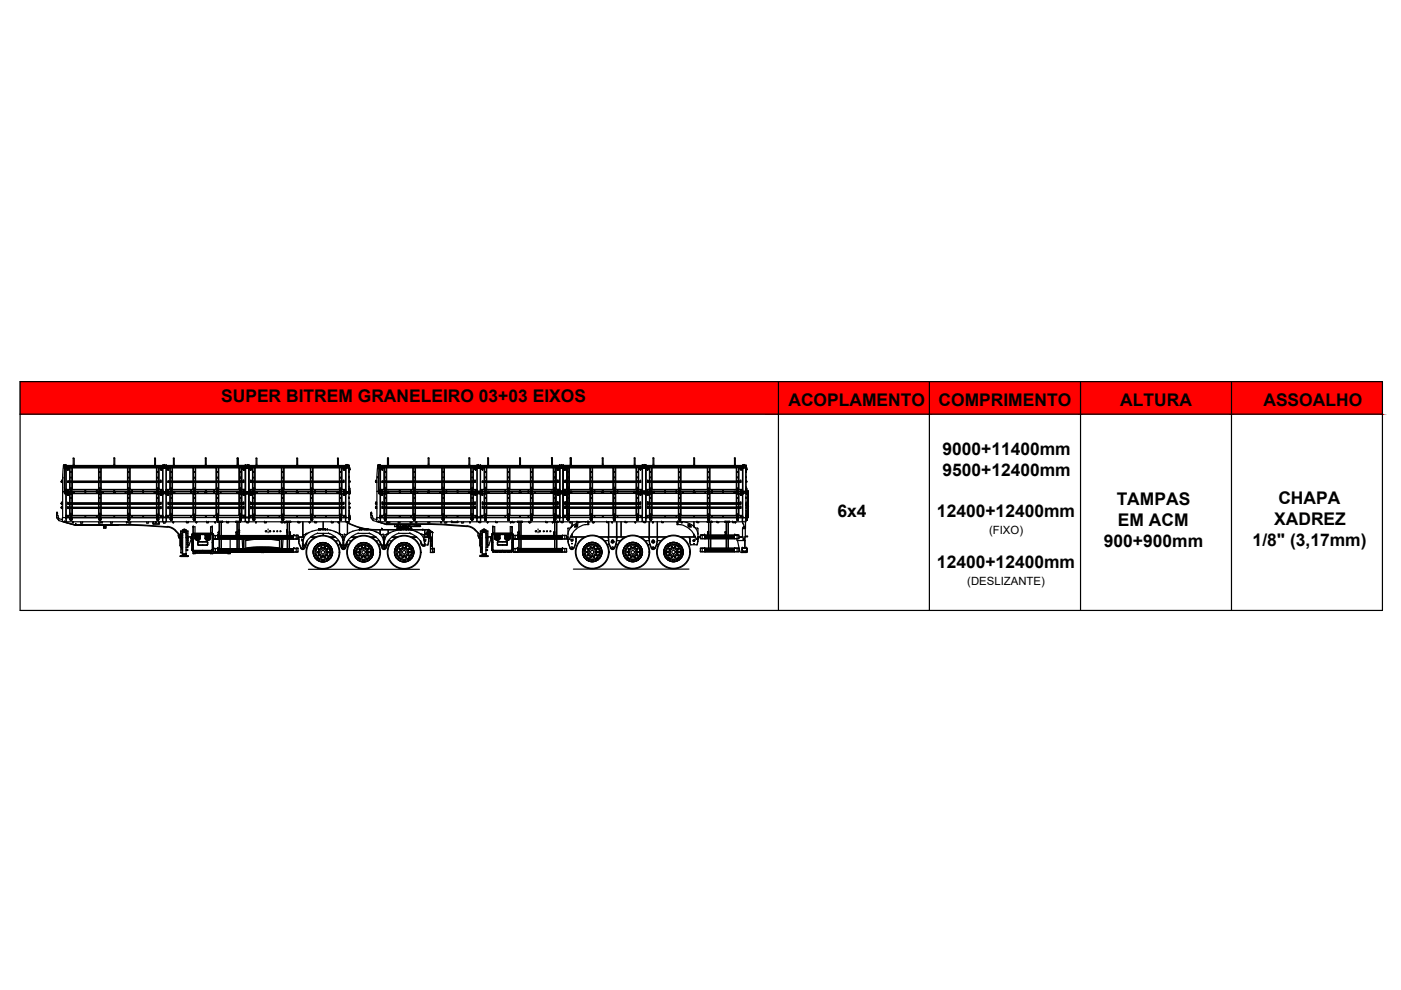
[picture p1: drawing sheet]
<svg xmlns="http://www.w3.org/2000/svg" width="297mm" height="210mm" viewBox="0 0 297 210" stroke-linecap="round" stroke-linejoin="round" font-family="sans-serif">
<defs><g id="words">
<g font-size="3.7">
<text x="46.9" y="85.2">SUPER BITREM GRANELEIRO 03+03 EIXOS</text>
<text x="167.2" y="86">ACOPLAMENTO</text>
<text x="199" y="86">COMPRIMENTO</text>
<text x="237.5" y="86">ALTURA</text>
<text x="267.9" y="86">ASSOALHO</text>
<text x="199.8" y="96.4">9000+11400mm</text>
<text x="199.8" y="100.9">9500+12400mm</text>
<text x="236.8" y="107.2">TAMPAS</text>
<text x="271" y="106.9">CHAPA</text>
<text x="177.5" y="109.5">6x4</text>
<text x="198.7" y="109.7">12400+12400mm</text>
<text x="237" y="111.6">EM ACM</text>
<text x="270.2" y="111.3">XADREZ</text>
<text x="234" y="116">900+900mm</text>
<text x="265.6" y="115.8">1/8&quot; (3,17mm)</text>
<text x="198.7" y="120.5">12400+12400mm</text>
</g>
<g font-size="2.4">
<text x="209.7" y="113.2">(FIXO)</text>
<text x="205.1" y="124">(DESLIZANTE)</text>
</g>
</g></defs>
<!-- layer: 0 -->
<g fill="#f00" stroke="#f00" stroke-width=".21">
<path d="M261.1 80.9l32 6.9v-6.9zM261.1 80.9l32 6.9h-32z"/>
<path d="M229.1 80.9l32 6.9v-6.9zM229.1 80.9l32 6.9h-32z"/>
<path d="M197 80.9l32.1 6.9v-6.9zM197 80.9l32.1 6.9h-32.1z"/>
<path d="M165 80.9l32 6.9v-6.9zM165 80.9l32 6.9h-32z"/>
<path d="M4.3 80.9l160.7 6.9v-6.9zM4.3 80.9l160.7 6.9h-160.7z"/>
</g>
<g fill="none" stroke="#000" stroke-width=".25">
<path d="M4.3 87.8h288.8M4.3 80.9h288.8v48.5h-288.8zM165 80.9v48.5M197 80.9v48.5M229.1 80.9v48.5M261.1 80.9v48.5M65.4 120.7h23.5M121.6 120.7h24.5"/>
<circle cx="68.5" cy="117.1" r="3.6"/>
<circle cx="68.5" cy="117.1" r="3.5"/>
<circle cx="68.5" cy="117.1" r=".36"/>
<circle cx="77.1" cy="117.1" r="3.6"/>
<circle cx="77.1" cy="117.1" r="3.5"/>
<circle cx="77.1" cy="117.1" r=".36"/>
<circle cx="85.7" cy="117.1" r="3.6"/>
<circle cx="85.7" cy="117.1" r="3.5"/>
<circle cx="85.7" cy="117.1" r=".36"/>
<circle cx="125.6" cy="117" r="3.6"/>
<circle cx="125.6" cy="117" r="3.5"/>
<circle cx="125.6" cy="117" r=".36"/>
<circle cx="134.2" cy="117" r="3.6"/>
<circle cx="134.2" cy="117" r="3.5"/>
<circle cx="134.2" cy="117.1" r=".36"/>
<circle cx="142.8" cy="117" r="3.6"/>
<circle cx="142.8" cy="117" r="3.5"/>
<circle cx="142.8" cy="117" r=".36"/>
</g>
<!-- layer: 3032380 -->
<g fill="none" stroke="#000" stroke-width=".25">
<path d="M14.9 104.3h.1M14.9 104.2v.1M14.9 104.6h.1M14.9 104.4v.3h.3v-.3M15 104.5l-.1 .1M15 104.3h-.1M15 104.2h-.1M15 104.5h.1M15 104.3h.1M15 104.2h.1M15.1 104.5v.1M15.1 104.3h.1"/>
<path d="M15.1 104.2h.1M15.2 104.3h.1M15.2 104.2v.1M15.2 104.6h.1M21.1 104.3h.1M21.1 104.2v.1M21.1 104.6h.1M21.1 104.4v.3h.2v-.3M21.1 104.5l-.1 .1M21.1 104.2h-.1M21.1 104.5h.1M21.2 104.5l.1 .1"/>
<path d="M21.2 104.3h-.1M21.2 104.2h.1M21.2 104.2l-.2 .1M21.3 104.3h.1M21.3 104.2v.1M21.3 104.6h.1M27.2 104.3h.2M27.2 104.3h.1M27.2 104.2v.1M27.2 104.6h.1M27.2 104.4v.3h.2v-.3M27.2 104.5v.1"/>
<path d="M27.2 104.2h.1M27.2 104.5h.2M27.4 104.5v.1M27.4 104.2h.1M27.4 104.3h.1M27.4 104.2v.1M27.4 104.6h.1M33.3 104.3h.1M33.3 104.6h.1M33.3 104.4v.3h.3v-.3M33.4 104.5l-.1 .1M33.4 104.2h-.1"/>
<path d="M33.4 104.2l.2 .1M33.4 104.5h.1M33.4 104.3h.1M33.5 104.5l.1 .1M33.5 104.2h.1M33.6 104.3h.1M33.6 104.2v.1M33.6 104.6h.1M36.2 104.3h.1M36.2 104.2v.1M36.2 104.6h.1M36.2 104.4v.3h.2v-.3"/>
<path d="M36.2 104.5l-.1 .1M36.2 104.3h-.1M36.2 104.2h-.1M36.2 104.5h.2M36.2 104.3h.2M36.2 104.2h.2M36.3 104.5l.1 .1M36.3 104.3h.1M36.3 104.2h.1M36.4 104.3h.1M36.4 104.2v.1M36.4 104.6h.1"/>
<path d="M41 104.3h.3M41.1 104.3h.1M41.1 104.2v.1M41.1 104.6h.1M41.1 104.4v.3h.2v-.3M41.1 104.5l-.1 .1M41.1 104.2h-.1M41.1 104.5h.2M41.1 104.3h.2M41.2 104.5l.1 .1M41.2 104.2h.1M41.3 104.3h.1"/>
<path d="M41.3 104.2v.1M41.3 104.6h.1M45.9 104.3h.1M46 104.3h.1M46 104.6h.1M46 104.4v.3h.2v-.3M46 104.5l-.1 .1M46 104.2h-.1M46 104.2l.2 .1M46 104.5h.2M46 104.3h.2M46.2 104.5v.1"/>
<path d="M46.2 104.2h.1M46.2 104.3h.1M46.2 104.2v.1M46.2 104.6h.1M50.8 104.3h.1M50.9 104.3h.1M50.9 104.6h.1M50.9 104.4v.3h.2v-.3M50.9 104.5l-.1 .1M50.9 104.2h-.1M50.9 104.2l.2 .1M50.9 104.5h.1"/>
<path d="M51 104.5l.1 .1M51 104.2h.1M51.1 104.3h.1M51.1 104.2v.1M51.1 104.6h.1M53.7 104.3h.2M53.7 104.3h.1M53.7 104.2v.1M53.7 104.6h.1M53.7 104.4v.3h.2v-.3M53.7 104.5v.1M53.7 104.2h.1"/>
<path d="M53.7 104.5h.2M53.9 104.5v.1M53.9 104.2h.1M53.9 104.3h.1M53.9 104.2v.1M53.9 104.6h.1M59.8 104.3h.1M59.8 104.6h.1M59.8 104.4v.3h.3v-.3M59.9 104.5l-.1 .1M59.9 104.2h-.1M59.9 104.2l.2 .1"/>
<path d="M59.9 104.5h.1M59.9 104.3h.1M60 104.5l.1 .1M60 104.2h.1M60.1 104.3h.1M60.1 104.2v.1M60.1 104.6h.1M65.9 104.3h.1M66 104.3h.1M66 104.6h.1M66 104.4v.3h.2v-.3M66 104.5l-.1 .1"/>
<path d="M66 104.2h-.1M66 104.2l.2 .1M66 104.5h.2M66 104.3h.2M66.1 104.5l.1 .1M66.1 104.2h.1M66.2 104.3h.1M66.2 104.2v.1M66.2 104.6h.1M72.1 104.3h.1M72.1 104.2v.1M72.1 104.6h.1"/>
<path d="M72.1 104.4v.3h.2v-.3M72.1 104.5v.1M72.1 104.2h.1M72.2 104.5h.1M72.2 104.3h.1M72.2 104.2h.1M72.3 104.5v.1M72.3 104.3h.1M72.3 104.2h.1M72.3 104.2v.1M72.3 104.6h.1M74 104.7h.1"/>
<path d="M74 109.9h.1M74 109.8l.2-.1-.2 .1M74.1 104.7h.1M74.1 110.1l-.1 .1M74.2 110.2v-.2l-.2 .2M81.5 109.7l.1 .4M81.5 104.3h.1M81.6 110.1h.1M81.6 104.3h.1M81.6 104.6h.1M81.6 104.4v.3h.2v-.3M81.6 110.1v.2h.2v-.2"/>
<path d="M81.6 110l-.1 .1M81.6 109.8h-.1M81.6 104.5l-.1 .1M81.6 104.2h-.1M81.6 109.8h.2M81.6 110h.2M81.6 109.7h.2M81.6 104.5h.2M81.6 104.2h.2M81.8 110v.1M81.8 109.7v.1M81.8 109.8h.1"/>
<path d="M81.8 104.5v.1M81.8 104.2v.1M81.8 104.2h.1M81.8 109.8v.3M81.8 110.1h.1M81.8 104.3h.1M81.8 104.6h.1M87.7 109.7v.4M87.7 110.1h.1M87.7 104.3h.1M87.7 104.2v.1M87.7 104.6h.1"/>
<path d="M87.7 110.1v.2h.3v-.2M87.7 104.4v.3h.3v-.3M87.7 110v.1M87.7 109.7h.1M87.7 104.5v.1M87.7 104.2h.1M87.7 110h.2M87.7 109.7h.2M87.7 104.5h.2M87.7 104.2h.2M87.8 110l.1 .1M87.8 109.7l.2 .1"/>
<path d="M87.8 109.8h.1M87.8 104.5l.1 .1M87.8 104.2l.2 .1M87.8 104.2h.1M87.9 109.8h-.2M88 109.8v.3M88 110.1h.1M88 104.3h.1M88 104.6h.1M93.8 109.8v.3M93.8 110.1h.1M93.8 104.3h.1"/>
<path d="M93.8 104.6h.1M93.8 110.1v.2h.3v-.2M93.8 104.4v.3h.3v-.3M93.9 110l-.1 .1M93.9 104.5l-.1 .1M93.9 104.2h-.1M93.9 104.5h.1M94 109.7h-.2v.1M94 110h-.1M94 109.8h.1M94 104.2l-.2 .1M94 104.5l.1 .1"/>
<path d="M94 104.2h.1M94 109.8h-.2M94.1 109.7v.4M94.1 110.1h.1M94.1 104.3h.1M94.1 104.2v.1M94.1 104.6h.1M99.9 109.7l.3 .1M99.9 109.8h.3M99.9 104.3h.3M100 109.7v.4M100 110.1h.1"/>
<path d="M100 104.3h.1M100 104.2v.1M100 104.6h.1M100 110.1v.2h.2v-.2M100 104.4v.3h.2v-.3M100 110l-.1 .1M100 104.5l-.1 .1M100 104.2h-.1M100 110h.1M100 104.5h.1M100.1 110l.1 .1M100.1 104.5l.1 .1"/>
<path d="M100.1 104.2h.1M100.2 109.8v.3M100.2 110.1h.1M100.2 104.3h.1M100.2 104.6h.1M102.8 109.7v.4M102.8 104.3h.1M102.8 110.1h.1M102.8 104.6h.1M102.8 110.1v.2h.3v-.2M102.8 104.4v.3h.3v-.3M102.8 110v.1"/>
<path d="M102.8 109.8h.1M102.8 104.5v.1M102.8 104.2h.1M102.9 109.8h.1M102.9 110h.1M102.9 109.7h.1M102.9 104.5h.1M102.9 104.2h.1M103 110v.1M103 109.7l.1 .1M103 109.8h.1M103 104.5v.1"/>
<path d="M103 104.2l.1 .1M103 104.2h.1M103.1 109.8v.3M103.1 110.1h.1M103.1 104.3h.1M103.1 104.6h.1M107.7 109.8v.3M107.7 110.1h.1M107.7 104.3h.1M107.7 104.6h.1M107.7 110.1v.2h.2v-.2M107.7 104.4v.3h.2v-.3"/>
<path d="M107.7 110v.1M107.7 104.5v.1M107.7 104.2h.1M107.8 104.5h.1M107.9 110h-.1M107.9 109.8h.1M107.9 109.7h.1M107.9 104.5v.1M107.9 104.2v.1M107.9 104.2h.1M107.9 109.7h-.2v.1M107.9 109.8h-.2"/>
<path d="M107.9 104.2l-.2 .1M107.9 109.8v.3M107.9 109.7v.1M107.9 110.1h.1M107.9 104.3h.1M107.9 104.6h.1M112.6 109.8v.3M112.6 110.1h.1M112.6 104.3h.1M112.6 104.6h.1M112.6 110.1v.2h.2v-.2M112.6 104.4v.3h.2v-.3"/>
<path d="M112.7 109.7l-.1 .1M112.7 110l-.1 .1M112.7 109.8h-.1M112.7 104.2l-.1 .1M112.7 104.5l-.1 .1M112.7 104.2h-.1M112.7 109.7l.1 .1M112.7 109.8h.1M112.7 104.2l.1 .1M112.7 110h.1M112.7 104.5h.1M112.8 110v.1"/>
<path d="M112.8 104.5v.1M112.8 104.2h.1M112.8 109.8v.3M112.8 110.1h.1M112.8 104.3h.1M112.8 104.6h.1M117.5 109.7v.4M117.5 104.3h.1M117.5 110.1h.1M117.5 104.6h.1M117.5 110.1v.2h.2v-.2M117.5 104.4v.3h.2v-.3"/>
<path d="M117.5 110v.1M117.5 109.8h.1M117.5 104.5v.1M117.5 104.2h.1M117.5 109.7l.2 .1M117.5 109.8h.2M117.5 104.2l.2 .1M117.5 110h.2M117.5 104.5h.2M117.7 110v.1M117.7 104.5v.1M117.7 104.2h.1"/>
<path d="M117.7 109.8v.3M117.7 110.1h.1M117.7 104.3h.1M117.7 104.6h.1M120.3 109.8v.3M120.3 110.1h.1M120.3 104.3h.1M120.3 104.6h.1M120.3 110.1v.2h.3v-.2M120.3 104.4v.3h.3v-.3M120.4 110l-.1 .1M120.4 104.5l-.1 .1"/>
<path d="M120.4 104.2h-.1M120.4 104.5h.1M120.5 110h-.1M120.5 109.8h.1M120.5 109.7h.1M120.5 104.5l.1 .1M120.5 104.2l.1 .1M120.5 104.2h.1M120.5 109.7h-.2v.1M120.5 109.8h-.2M120.5 104.2l-.2 .1M120.6 109.8v.3"/>
<path d="M120.6 109.7v.1M120.6 110.1h.1M120.6 104.3h.1M120.6 104.2v.1M120.6 104.6h.1M125.2 109.7l.1 .4M125.2 104.3h.1M125.3 110.1h.1M125.3 104.3h.1M125.3 104.6h.1M125.3 110.1v.2h.2v-.2M125.3 104.4v.3h.2v-.3"/>
<path d="M125.3 110l-.1 .1M125.3 109.8h-.1M125.3 104.5l-.1 .1M125.3 104.2h-.1M125.3 109.7l.2 .1M125.3 109.8h.2M125.3 104.2l.2 .1M125.3 110h.1M125.3 104.5h.1M125.4 110l.1 .1M125.4 104.5l.1 .1M125.4 104.2h.1"/>
<path d="M125.5 109.8v.3M125.5 110.1h.1M125.5 104.3h.1M125.5 104.6h.1M130.1 109.7v.4M130.1 104.3h.1M130.1 110.1h.1M130.1 104.6h.1M130.1 110.1v.2h.3v-.2M130.1 104.4v.3h.3v-.3M130.1 110v.1M130.1 109.8h.1"/>
<path d="M130.1 104.5v.1M130.1 104.2h.1M130.2 109.8h.1M130.2 110h.1M130.2 109.7h.1M130.2 104.5h.1M130.2 104.2h.1M130.3 110l.1 .1M130.3 109.7l.1 .1M130.3 109.8h.1M130.3 104.2l.1 .1M130.3 104.5l.1 .1"/>
<path d="M130.3 104.2h.1M130.4 109.8v.3M130.4 110.1h.1M130.4 104.3h.1M130.4 104.6h.1M135 109.8v.3M135 110.1h.1M135 104.3h.1M135 104.6h.1M135 110.1v.2h.2v-.2M135 104.4v.3h.2v-.3M135.1 110l-.1 .1"/>
<path d="M135.1 104.5l-.1 .1M135.1 104.2h-.1M135.1 104.5h.1M135.2 110h-.1M135.2 109.8h.1M135.2 109.7h.1M135.2 104.5v.1M135.2 104.2v.1M135.2 104.2h.1M135.2 109.7h-.2v.1M135.2 109.8h-.2M135.2 104.2l-.2 .1"/>
<path d="M135.2 109.8v.3M135.2 109.7v.1M135.2 110.1h.1M135.2 104.3h.1M135.2 104.6h.1M137.8 109.7l.1 .4M137.8 104.3h.1M137.9 110.1h.1M137.9 104.3h.1M137.9 104.6h.1M137.9 110.1v.2h.2v-.2M137.9 104.4v.3h.2v-.3"/>
<path d="M137.9 110l-.1 .1M137.9 109.8h-.1M137.9 104.5l-.1 .1M137.9 104.2h-.1M137.9 109.7l.2 .1M137.9 109.8h.2M137.9 104.2l.2 .1M137.9 110h.1M137.9 104.5h.1M138 110l.1 .1M138 104.5l.1 .1M138 104.2h.1"/>
<path d="M138.1 109.8v.3M138.1 110.1h.1M138.1 104.3h.1M138.1 104.6h.1M144 109.7v.4M144 104.3h.1M144 110.1h.1M144 104.6h.1M144 110.1v.2h.2v-.2M144 104.4v.3h.2v-.3M144 110v.1M144 109.8h.1"/>
<path d="M144 104.5v.1M144 104.2h.1M144 109.7l.2 .1M144 109.8h.2M144 104.2l.2 .1M144 110h.2M144 104.5h.2M144.2 110v.1M144.2 104.5v.1M144.2 104.2h.1M144.2 109.8v.3M144.2 110.1h.1"/>
<path d="M144.2 104.3h.1M144.2 104.6h.1M150.1 109.7v.4M150.1 110.1h.1M150.1 104.3h.1M150.1 104.2v.1M150.1 104.6h.1M150.1 110.1v.2h.3v-.2M150.1 104.4v.3h.3v-.3M150.2 110l-.1 .1M150.2 109.7h-.1M150.2 104.5l-.1 .1"/>
<path d="M150.2 104.2l-.1 .1M150.2 104.2h-.1M150.2 110h.1M150.2 109.7h.1M150.2 104.5h.1M150.2 104.2h.1M150.3 110l.1 .1M150.3 109.7l.1 .1M150.3 109.8h.1M150.3 104.5l.1 .1M150.3 104.2l.1 .1M150.3 104.2h.1"/>
<path d="M150.3 109.8h-.2M150.4 109.8v.3M150.4 110.1h.1M150.4 104.3h.1M150.4 104.6h.1M156.3 109.8v.3M156.3 110.1h.1M156.3 104.3h.1M156.3 104.6h.1M156.3 110.1v.2h.2v-.2M156.3 104.4v.3h.2v-.3M156.3 110l-.1 .1"/>
<path d="M156.3 104.5l-.1 .1M156.3 104.2h-.1M156.3 104.5h.1M156.4 110h-.1M156.4 109.8h.1M156.4 109.7h.1M156.4 104.5l.1 .1M156.4 104.2l.1 .1M156.4 104.2h.1M156.4 109.7h-.1v.1M156.4 109.8h-.2M156.4 104.2l-.1 .1"/>
<path d="M156.5 109.8v.3M156.5 109.7v.1M156.5 110.1h.1M156.5 104.3h.1M156.5 104.2v.1M156.5 104.6h.1M158.1 104.7h.1M158.2 109.8h.1M158.2 109.7h.1l-.1 .1M158.2 104.7h.1M158.3 110.1h-.1M158.3 110.1l-.1 .1"/>
<path d="M158.3 110.1l.1 .1M158.3 110.1h.1"/>
</g>
<!-- layer: 3000088-6 -->
<g fill="none" stroke="#000" stroke-width=".25">
<path d="M13.2 109.7h.8v.9h-.8zM13.9 109.7h.1M34.5 109.7h.7v.9h-.7zM34.5 109.7h.7M52 109.7h.8v.9h-.8zM52 109.7h.8M73.3 109.7h.7v.9h-.7zM73.3 109.7h.7M79.9 109.7h.7v.9h-.7zM79.9 109.7h.6M101.1 109.7h.8v.9h-.8zM101.1 109.7h.8"/>
<path d="M118.6 109.7h.8v.9h-.8zM118.6 109.7h.1M136.2 109.7h.7v.9h-.7zM136.8 109.7h.1M157.4 109.7h.8v.9h-.8zM157.4 109.7h.8"/>
</g>
<!-- layer: 3028235 -->
<path d="M14 109.7h.1M80.6 109.7h.1" fill="none" stroke="#000" stroke-width=".25"/>
<!-- layer: 3034082 -->
<g fill="none" stroke="#000" stroke-width=".25">
<path d="M13.7 110.6h.1M13.7 110.6v.1M13.7 110.7l2.3 .6M14 109.8h.1M14 109.9h.1M16 111.2v.1M16 111.3h.1M16 111.2h.1M16.1 111.3h.1M16.1 111.2h.1M38.9 112.3l.2-.1 .2 .1M39.5 110.7h.1"/>
<path d="M39.5 110.8h.1M39.5 110.8h.4M39.9 110.8h.1M43.8 110.7h.1M43.8 110.8h.1M43.8 110.8h.4M44.2 110.8h.1M48.1 110.7h.1M48.1 110.8h.1M48.1 110.8h.4M48.5 110.8h.1M52.3 110.7h.1"/>
<path d="M52.3 110.8h.1M52.3 110.8h.4M52.7 110.8h.1M56.1 110.7h.1M56.1 110.8h.1M56.1 110.8h.4M56.4 110.8h.1M56.5 110.8h.1M59.6 110.7h.1M59.6 110.8h.1M59.6 110.8h.4M60 110.8h.1"/>
<path d="M63.2 110.7h.1M63.2 110.8h.1M63.2 110.8h.4M63.6 110.8h.1M66.7 110.7h.1M66.7 110.8h.1M66.7 110.8h.4M67.1 110.8h.1M68.5 110.6v1.7M68.5 113.1v.4M80.6 109.8h.1M80.6 109.9h.1"/>
</g>
<!-- layer: 3034090 -->
<g fill="none" stroke="#000" stroke-width=".25">
<path d="M34.5 109.7h.1M34.5 109.8h.1M35.2 109.7h.1M35.2 109.8h.1M52 109.7h.1M52 109.8h.1M52.8 109.7h.1M52.8 109.8h.1M101.1 109.7h.1M101.1 109.8h.1M101.9 109.7h.1M101.9 109.8h.1"/>
<path d="M118.6 109.7h.1M118.6 109.8h.1M136.9 109.7h.1M136.9 109.8h.1"/>
</g>
<!-- layer: 3034084 -->
<g fill="none" stroke="#000" stroke-width=".25">
<path d="M35.5 111.7l.7 .2a4.5 4.5 0 0 1 1.9 1.6M35.5 111.6l1.1 .3 .6 .5M35.5 111.7l-7.6-.5h-11.8v.2h11.8l7.6 .4M37.2 112.5l1 .9M38.1 113.5l.1 .1M38.2 113.4l.1 .1M39.9 113.8h.8M40.5 113.9h.2M45.2 113.9h.1M45.2 113.8h.1M63.2 113.9h1.1M63.2 113.8h1.1"/>
<path d="M65.8 113.9h1M65.9 113.8h1.1M70 113.8h1.1M70.2 113.9h1M72.7 113.9h.3M72.7 113.8h.3M74.4 113.9h1M74.5 113.8h1.1M78.6 113.8h1.1M78.8 113.9h1M81.3 113.9h.3M81.3 113.8h.3"/>
<path d="M83 113.9h1M83.2 113.8h1.1M87.2 113.8h1.1M87.4 113.9h1M89.9 113.9h1.4M89.9 113.8h.8M91.1 113.8h.2"/>
</g>
<!-- layer: 3034083 -->
<g fill="none" stroke="#000" stroke-width=".25">
<path d="M68.5 110.6v1.7M68.5 113.1v.4M70.3 110.7h.1M70.3 110.8h.1M70.3 110.8h.3M70.6 110.8h.1M91.7 112.9h.1"/>
<circle cx="90.3" cy="113.2" r=".19"/>
</g>
<!-- layer: 3028234 -->
<g fill="none" stroke="#000" stroke-width=".25">
<path d="M14 109.7h20.5v.9h-20.5zM14 109.7v.1M14 109.7h13.5M27.5 109.7h6.1M33.6 109.7l.9 .1M36.1 109.7l-.9 .1M36.2 109.7h.2M41 109.7h.3M46 109.7h.2M50.8 109.7l1.2 .1-.8-.1M52.8 109.7h20.5v.9h-20.5zM52.8 109.7h1.2"/>
<path d="M52.8 109.7v.1M54 109.7h6.1M60.1 109.7l13.2 .1M80.7 109.7h20.4v.9h-20.4zM80.7 109.7l20.4 .1-.8-.1M80.7 109.7h13.4M80.7 109.7v.1M94.1 109.7h6.1M102.8 109.7l-.9 .1M102.8 109.7h.3M107.7 109.7h.3M112.6 109.7h.2"/>
<path d="M117.5 109.7l1.1 .1-.8-.1M120.3 109.7h.3M125.2 109.7h.3M130.1 109.7h.3M135 109.7h.3M136.9 109.7v.9h13M136.9 109.7h20.5v.9h-2.7M136.9 109.7l20.5 .1-7-.1M136.9 109.7h1.2M136.9 109.7v.1M138.2 109.7h12.2M151 110.6h2.7"/>
</g>
<!-- layer: 3000095-2 -->
<g fill="none" stroke="#000" stroke-width=".25">
<path d="M14.9 109.8h.1M14.9 109.8v.3M14.9 110.1h.1M14.9 109.9v.4h.3v-.4M15 110l-.1 .1M15 110h.1M15 109.8h.1M15.1 110v.1M15.1 109.7l.1 .1M15.1 109.8h.1M15.1 109.7l-.2 .1M15.2 109.8v.3"/>
<path d="M15.2 110.1h.1M15.2 109.8h.1M21.1 109.8v.3M21.1 110.1h.1M21.1 109.8h.1M21.1 109.9v.4h.2v-.4M21.1 110l-.1 .1M21.1 109.8h-.1M21.2 110h-.1M21.2 109.8h-.1M21.2 109.7l.1 .1M21.2 109.7l-.1 .1"/>
<path d="M21.3 109.8v.3M21.3 109.8h.1M21.3 110.1h.1M27.2 109.8h.2M27.2 109.8v.3M27.2 109.8h.1M27.2 110.1h.1M27.2 109.9v.4h.2v-.4M27.2 110v.1M27.2 110h.2M27.4 110v.1M27.4 109.8h.1"/>
<path d="M27.4 109.8v.3M27.4 110.1h.1M33.3 109.8h.1M33.3 109.8v.3M33.3 110.1h.1M33.3 109.9v.4h.3v-.4M33.4 110l-.1 .1M33.4 109.7l-.1 .1M33.4 109.7l.2 .1M33.4 110h.1M33.4 109.8h.1M33.5 110l.1 .1"/>
<path d="M33.5 109.8h.1M33.6 109.8v.3M33.6 110.1h.1M33.6 109.8h.1M36.1 109.8h.1M36.2 109.8v.3M36.2 110.1h.1M36.2 109.8h.1M36.2 109.9v.4h.2v-.4M36.2 110l-.1 .1M36.2 110h.2M36.2 109.8h.2"/>
<path d="M36.3 110l.1 .1M36.3 109.7l.1 .1M36.3 109.8h.1M36.4 109.7l-.3 .1M36.4 109.8v.3M36.4 110.1h.1M36.4 109.8h.1M41 109.8h.3M41.1 109.8v.3M41.1 109.8h.1M41.1 110.1h.1M41.1 109.9v.4h.2v-.4"/>
<path d="M41.1 110l-.1 .1M41.1 109.8h-.1M41.1 110h.2M41.1 109.8h.2M41.2 110l.1 .1M41.2 109.8h.1M41.3 109.8v.3M41.3 110.1h.1M41.3 109.8h.1M45.9 109.8h.1M46 109.8v.3M46 110.1h.1"/>
<path d="M46 109.8h.1M46 109.9v.4h.2v-.4M46 110l-.1 .1M46 109.7l-.1 .1M46 109.7l.2 .1M46 110h.2M46 109.8h.2M46.2 110v.1M46.2 109.8h.1M46.2 109.8v.3M46.2 110.1h.1M50.8 109.8h.1"/>
<path d="M50.9 109.8v.3M50.9 110.1h.1M50.9 109.8h.1M50.9 109.9v.4h.2v-.4M50.9 110l-.1 .1M50.9 109.7l-.1 .1M50.9 109.7l.2 .1M50.9 110h.1M51 110l.1 .1M51 109.8h.1M51.1 109.8v.3M51.1 110.1h.1"/>
<path d="M51.1 109.8h.1M53.7 109.8h.2M53.7 109.8v.3M53.7 109.8h.1M53.7 110.1h.1M53.7 109.9v.4h.2v-.4M53.7 110v.1M53.7 110h.2M53.9 110v.1M53.9 109.8h.1M53.9 109.8v.3M53.9 110.1h.1"/>
<path d="M59.8 109.8h.1M59.8 109.8v.3M59.8 110.1h.1M59.8 109.9v.4h.3v-.4M59.9 110l-.1 .1M59.9 109.7l-.1 .1M59.9 109.7l.2 .1M59.9 110h.1M59.9 109.8h.1M60 110l.1 .1M60 109.8h.1M60.1 109.8v.3"/>
<path d="M60.1 110.1h.1M60.1 109.8h.1M65.9 109.8h.1M66 109.8v.3M66 110.1h.1M66 109.8h.1M66 109.9v.4h.2v-.4M66 110l-.1 .1M66 109.7l-.1 .1M66 109.7l.2 .1M66 110h.2M66 109.8h.2"/>
<path d="M66.1 110l.1 .1M66.1 109.8h.1M66.2 109.8v.3M66.2 110.1h.1M66.2 109.8h.1M72.1 109.8h.1M72.1 109.8v.3M72.1 110.1h.1M72.1 109.9v.4h.2v-.4M72.1 110v.1M72.2 110h.1M72.2 109.8h.1"/>
<path d="M72.3 110v.1M72.3 109.7v.1M72.3 109.8h.1M72.3 109.7l-.2 .1M72.3 109.8v.3M72.3 110.1h.1M74.1 109.8h.1M74.1 110.2h-.1M74.2 110.1l-.2 .1M74.2 110v.2M81.5 109.7l.1 .1M81.6 109.8v.3"/>
<path d="M81.6 110.1h.1M81.6 109.8h.1M81.6 109.9v.4h.2v-.4M81.6 110l-.1 .1M81.6 109.8h-.1M81.6 110h.2M81.6 109.7h.2M81.6 109.8h.2M81.8 110v.1M81.8 109.7v.1M81.8 109.8h.1M81.8 109.8v.3"/>
<path d="M81.8 110.1h.1M87.7 109.8v.3M87.7 109.7v.1M87.7 110.1h.1M87.7 109.8h.1M87.7 109.9v.4h.3v-.4M87.7 110v.1M87.7 109.7h.1M87.7 110h.2M87.7 109.7h.2M87.8 110l.1 .1M87.8 109.7l.2 .1"/>
<path d="M87.8 109.8h.1M87.9 109.8h-.2M88 109.8v.3M88 110.1h.1M88 109.8h.1M93.8 109.8v.3M93.8 110.1h.1M93.8 109.8h.1M93.8 109.9v.4h.3v-.4M93.9 110l-.1 .1M94 109.7h-.2v.1M94 110h-.1"/>
<path d="M94 109.8h.1M94 109.8h-.2M94.1 109.8v.3M94.1 109.7v.1M94.1 110.1h.1M94.1 109.8h.1M99.9 109.7l.3 .1M99.9 109.8h.3M100 109.8v.3M100 109.7v.1M100 110.1h.1M100 109.8h.1"/>
<path d="M100 109.9v.4h.2v-.4M100 110l-.1 .1M100 110h.1M100.1 110l.1 .1M100.2 109.8v.3M100.2 110.1h.1M100.2 109.8h.1M102.8 109.7v.1M102.8 109.8v.3M102.8 110.1h.1M102.8 109.8h.1M102.8 109.9v.4h.3v-.4"/>
<path d="M102.8 110v.1M102.9 110h.1M102.9 109.7h.1M102.9 109.8h.1M103 110v.1M103 109.7l.1 .1M103 109.8h.1M103.1 109.8v.3M103.1 110.1h.1M103.1 109.8h.1M107.7 109.8v.3M107.7 110.1h.1"/>
<path d="M107.7 109.8h.1M107.7 109.9v.4h.2v-.4M107.7 110v.1M107.9 110h-.1M107.9 109.8h.1M107.9 109.7h.1M107.9 109.7h-.2v.1M107.9 109.8h-.2M107.9 109.8v.3M107.9 109.7v.1M107.9 110.1h.1M112.6 109.8v.3"/>
<path d="M112.6 110.1h.1M112.6 109.8h.1M112.6 109.9v.4h.2v-.4M112.7 109.7l-.1 .1M112.7 110l-.1 .1M112.7 109.8h-.1M112.7 109.7l.1 .1M112.7 109.8h.1M112.7 110h.1M112.8 110v.1M112.8 109.8v.3M112.8 110.1h.1"/>
<path d="M112.8 109.8h.1M117.5 109.7v.1M117.5 109.8v.3M117.5 110.1h.1M117.5 109.8h.1M117.5 109.9v.4h.2v-.4M117.5 110v.1M117.5 109.7l.2 .1M117.5 109.8h.2M117.5 110h.2M117.7 110v.1M117.7 109.8v.3"/>
<path d="M117.7 110.1h.1M117.7 109.8h.1M120.3 109.8v.3M120.3 110.1h.1M120.3 109.8h.1M120.3 109.9v.4h.3v-.4M120.4 110l-.1 .1M120.5 110h-.1M120.5 109.8h.1M120.5 109.7h.1M120.5 109.7h-.2v.1M120.5 109.8h-.2"/>
<path d="M120.6 109.8v.3M120.6 109.7v.1M120.6 110.1h.1M120.6 109.8h.1M125.2 109.7l.1 .1M125.3 109.8v.3M125.3 110.1h.1M125.3 109.8h.1M125.3 109.9v.4h.2v-.4M125.3 110l-.1 .1M125.3 109.8h-.1M125.3 109.7l.2 .1"/>
<path d="M125.3 109.8h.2M125.3 110h.1M125.4 110l.1 .1M125.5 109.8v.3M125.5 110.1h.1M125.5 109.8h.1M130.1 109.7v.1M130.1 109.8v.3M130.1 110.1h.1M130.1 109.8h.1M130.1 109.9v.4h.3v-.4M130.1 110v.1"/>
<path d="M130.2 110h.1M130.2 109.7h.1M130.2 109.8h.1M130.3 109.7l.1 .1M130.3 110l.1 .1M130.3 109.8h.1M130.4 109.8v.3M130.4 110.1h.1M130.4 109.8h.1M135 109.8v.3M135 110.1h.1M135 109.8h.1"/>
<path d="M135 109.9v.4h.2v-.4M135.1 110l-.1 .1M135.2 110h-.1M135.2 109.8h.1M135.2 109.7h.1M135.2 109.7h-.2v.1M135.2 109.8h-.2M135.2 109.8v.3M135.2 109.7v.1M135.2 110.1h.1M137.8 109.7l.1 .1M137.9 109.8v.3"/>
<path d="M137.9 110.1h.1M137.9 109.8h.1M137.9 109.9v.4h.2v-.4M137.9 110l-.1 .1M137.9 109.8h-.1M137.9 109.7l.2 .1M137.9 109.8h.2M137.9 110h.1M138 110l.1 .1M138.1 109.8v.3M138.1 110.1h.1M138.1 109.8h.1"/>
<path d="M144 109.7v.1M144 109.8v.3M144 110.1h.1M144 109.8h.1M144 109.9v.4h.2v-.4M144 110v.1M144 109.7l.2 .1M144 109.8h.2M144 110h.2M144.2 110v.1M144.2 109.8v.3M144.2 110.1h.1"/>
<path d="M144.2 109.8h.1M150.1 109.8v.3M150.1 109.7v.1M150.1 110.1h.1M150.1 109.8h.1M150.1 109.9v.4h.3v-.4M150.2 110l-.1 .1M150.2 109.7h-.1M150.2 110h.1M150.2 109.7h.1M150.3 110l.1 .1M150.3 109.7l.1 .1"/>
<path d="M150.3 109.8h.1M150.3 109.8h-.2M150.4 109.8v.3M150.4 110.1h.1M150.4 109.8h.1M156.3 109.8v.3M156.3 110.1h.1M156.3 109.8h.1M156.3 109.9v.4h.2v-.4M156.3 110l-.1 .1M156.4 110h-.1M156.4 109.8h.1"/>
<path d="M156.4 109.7h.1M156.4 109.7h-.1v.1M156.4 109.8h-.2M156.5 109.8v.3M156.5 109.7v.1M156.5 110.1h.1M156.5 109.8h.1M158.2 110.2h.2M158.2 109.9h.1M158.2 109.8h.1M158.3 110.1h-.1M158.3 109.8h.1"/>
<path d="M158.3 110.1l-.1 .1M158.3 110l.1 .3"/>
</g>
<!-- layer: 9500202 -->
<g fill="none" stroke="#000" stroke-width=".25">
<path d="M15.4 110.8h.1M15.4 110.8h.2M15.4 110.6v.2M15.5 110.8h.1M15.6 110.8h-.1M15.6 110.8h.1M15.6 110.6v.2M21.5 110.8h.1M21.6 110.8h.1M21.6 110.6v.2M21.7 110.8h.1M21.7 110.6v.2"/>
<path d="M26.8 110.8h.1M26.8 110.8h.2M26.8 110.6v.2M26.9 110.6v.2M26.9 110.8h.1M27 110.8h.1M32.9 110.8h.1M33 110.8h.1M33 110.6v.2M33.1 110.8h-.1M33.1 110.8h.1M36.6 110.8h.1"/>
<path d="M36.7 110.8h.1M36.7 110.6v.2M36.8 110.6v.2M36.8 110.8h.1M41.6 110.8h.1M41.6 110.6v.2M41.7 110.6l-.1 .2M41.7 110.8h.1M45.5 110.8h.1M45.6 110.8h.1M45.6 110.6v.2M45.7 110.8h-.1"/>
<path d="M45.7 110.8h.1M45.7 110.6v.2M54.2 110.8h.1M54.2 110.6v.2M54.3 110.8h.1M54.3 110.6v.2M60.3 110.8h.2M60.4 110.8h.1M60.4 110.6v.2M60.5 110.8h.1M65.6 110.8h.1M65.6 110.6v.2"/>
<path d="M65.7 110.6l-.1 .2M65.7 110.8h.1M71.7 110.8h.1M71.7 110.6v.2M71.8 110.8h.1M71.8 110.6v.2M82 110.8h.2M82.1 110.8h.1M82.1 110.6v.2M82.2 110.8h.1M82.2 110.6v.2M88.2 110.8h.1"/>
<path d="M88.2 110.6v.2M88.3 110.8h.1M88.3 110.6v.2M93.4 110.8h.1M93.5 110.8h.1M93.5 110.6v.2M93.6 110.8h-.1M93.6 110.8h.1M99.6 110.8h.1M99.6 110.6v.2M99.7 110.6v.2M99.7 110.8h.1"/>
<path d="M103.3 110.8h.1M103.3 110.6v.2M103.4 110.8h.1M103.4 110.6v.2M108.2 110.8h.1M108.2 110.8h.2M108.2 110.6v.2M108.3 110.6v.2M108.4 110.8h-.1M108.4 110.8h.1M112.2 110.8h.1M112.2 110.6v.2"/>
<path d="M112.3 110.8h.1M112.3 110.6v.2M117.1 110.8h.1M117.1 110.6v.2M117.2 110.6v.2M117.2 110.8h.1M120.8 110.8h.1M120.8 110.8h.2M120.8 110.6v.2M120.9 110.6v.2M121 110.8h-.1M121 110.8h.1"/>
<path d="M125.7 110.8h.1M125.8 110.8h.1M125.8 110.6v.2M129.7 110.8h.2M129.7 110.8h.1M129.7 110.6v.2M129.8 110.6v.2M129.9 110.8h.1M134.6 110.8h.2M134.6 110.8h.1M134.6 110.6v.2M134.7 110.6v.2"/>
<path d="M134.8 110.8h.1M138.3 110.8h.2M138.4 110.8h.1M138.4 110.6v.2M138.5 110.6v.2M138.5 110.8h.1M144.5 110.8h.1M144.5 110.6v.2M144.6 110.6v.2M144.6 110.8h.1M155.8 110.8h.2M155.9 110.8h.1"/>
<path d="M155.9 110.6v.2M156 110.8h.1M156 110.6v.2"/>
</g>
<!-- layer: 3033591 -->
<path d="M35.2 109.7h16.8v.9h-16.8zM52 109.7v.1M101.9 109.7h16.7v.9h-16.7zM101.9 109.7h16.7M101.9 109.7v.1M119.4 109.7h16.8v.9h-16.8z" fill="none" stroke="#000" stroke-width=".25"/>
<!-- layer: 3034309 -->
<path d="M73.6 110.7h.1M73.9 110.6l.1 .1M74 110.6v.3" fill="none" stroke="#000" stroke-width=".25"/>
<!-- layer: 3023640-2 -->
<path d="M34.7 110.6v.3M35 110.6v.3h-.3" fill="none" stroke="#000" stroke-width=".25"/>
<!-- layer: 3022949-2 -->
<g fill="none" stroke="#000" stroke-width=".25">
<path d="M17.1 110.8l.1 .1M17.1 110.6v.2M17.5 110.6v.3h-.3M20.9 110.6v.3M20.9 110.9h.1M21.3 110.6v.3h-.3M23.4 110.6l.1 .3M23.8 110.6v.3h-.3M27.3 110.8l.1 .1M27.3 110.6v.2M27.7 110.6v.3h-.3M31.1 110.6l.1 .3"/>
<path d="M31.5 110.6v.3h-.3M82.3 110.6l.1 .3h.3v-.3M84.4 110.6l.1 .3M84.8 110.6v.3h-.3M87 110.6v.3M87.4 110.6v.3h-.3M90.7 110.6l.1 .3M91.1 110.6v.3h-.3M94.3 110.8l.1 .1M94.3 110.6v.2M94.7 110.6v.3h-.3M97.9 110.6l.1 .3"/>
<path d="M98.3 110.6v.3h-.3"/>
</g>
<!-- layer: 3000056 -->
<g fill="none" stroke="#000" stroke-width=".25">
<path d="M89.1 114.7l.1 .1M89.2 114.8h.1M89.2 114.8l.1 .7M89.2 114.9l.2 .6M89.4 115.5h.2M89.9 114.5a.19 .19 0 0 1 .3 0 .19 .19 0 0 1 0 .3 .19 .19 0 0 1-.2 0M90 115.3l.1 .1M90.1 114.5l-.2 .1M90.1 115.5h.6M90.2 114.6l-.3 .1M90.3 114.5h.1M90.8 114.8l-.1 .7"/>
<path d="M90.9 114.8l-.2 .7M91 114.1l-.1 .7M91 114.1h.1M91 113.9v.2M91 114.1l-.2 .1M146.2 113.9v.2M146.2 114.1h.1M146.2 114.7v.1M146.2 114.8h.1M146.2 114.7h.1M146.2 114.8l.2 .7h1.4M146.3 114.3l-.1-.2v.7"/>
<path d="M146.3 114.8l.1 .7M146.3 114.4v.4M147.1 114.5l-.2 .1M147.2 114.5l-.3 .2M147.3 114.5h.1M147.4 114.5h-.1M147.8 115.5h.1M147.9 114.8l-.2 .7M147.9 114.3h.1M147.9 114.4l-.1 1.1M148 114.4v.4M148 114.3h.1"/>
<path d="M148 114.1h.1M148.1 114.1h.1M148.1 113.9v.2M148.1 114.1l-.1 .1"/>
<circle cx="147.1" cy="115.3" r=".06"/>
<circle cx="147.1" cy="114.6" r=".19"/>
</g>
<!-- layer: 3000052 -->
<g fill="none" stroke="#000" stroke-width=".25">
<path d="M72 114.8l.1 .6M72 114.9l.1 .5M72.1 115.4l.4 .9M72.4 116.3l.4 .2 .4-.2M72.5 116.2l.3 .3 .4-.3M72.8 115.1h.1M72.8 115.2h.1M72.8 114.9h.1M72.9 114.5h-.2M72.9 114.5l-.2 .1M73.6 114.8l-.1 .6M73.6 114.8l-.4 1.5 .4-.9"/>
<path d="M73.7 114.7v.1M80.5 114.8l.2 .6M80.6 114.9l.5 1.4M80.8 115.4l.3 .9M81 116.3l.4 .2 .4-.2M81.1 116.2l.3 .3 .3-.3M81.4 114.9h.1M81.4 115.1h.1M81.4 115.2h.1M81.5 114.5h-.2M81.5 114.5l-.2 .1M82.2 115.4l-.4 .9"/>
<path d="M82.2 114.8l-.1 .6M82.3 114.8l-.5 1.5M82.3 114.7v.1M128.9 114l.2 .3M128.9 114v.1M128.9 114l.1 .3M128.9 113.9v.1M129 114.3l.1 .9 .4 1.1M129.1 114.3v.9l.5 1.2 .3 .1 .2-.1 .5-1M129.5 116.3l.4 .2 .4-.2M129.6 114.9l.3 .2M129.7 114.9l.2 .1"/>
<path d="M129.7 114.8l.2-.3 .2 .3M129.7 114.8v.1h.3v-.1M129.7 114.9h.1M130 114.9h.1M130 114.9l-.1 .1M130.1 114.8l-.2-.3-.2 .1v.3M130.1 114.9l-.2 .2M130.2 114.8v.1l-.1-.1M130.6 115.4l-.3 .9M130.7 114.8l-.1 .6M130.7 114.3l-.1 1.1M130.8 114.3v.5"/>
<path d="M130.8 114l-.1 .3M130.8 113.9v.1M130.8 114v.3M130.8 114v.1M137.5 114v.1M137.5 114l.1 .3M137.6 114l.1 .3M137.6 113.9v.1M137.7 114.3v.9l.4 1.1M137.7 114.3v.9l.5 1.1M138.2 114.9l.4 .2M138.3 114.8l.2-.3 .2 .3"/>
<path d="M138.3 114.8v.1M138.3 114.8l.1-.2h.2l.1 .3h-.3v-.1M138.3 114.9l.3 .1M138.4 114.9h.1M138.6 114.9h.1M138.7 114.9l-.1 .1M138.8 114.9l-.2 .2M138.8 114.8v.1v-.1M139.2 115.4l-.5 1-.2 .1-.4-.2 .4 .2 .4-.2M139.3 115.4l-.4 .9M139.3 114.8l-.1 .6M139.3 114.3l-.1 1.1"/>
<path d="M139.4 114.3v.5M139.4 114l-.1 .3M139.4 114v.1M139.5 113.9v.1"/>
<circle cx="72.8" cy="116.1" r=".19"/>
<circle cx="81.4" cy="116.1" r=".19"/>
<circle cx="129.9" cy="116.1" r=".19"/>
<circle cx="138.5" cy="116.1" r=".19"/>
</g>
<!-- layer: 3000053 -->
<g fill="none" stroke="#000" stroke-width=".25">
<path d="M71.2 114.7h.1M71.8 114.6l-.6 .1M72.1 115.5l-.3 .1M73.5 115.5h.4M73.8 114.6l.6 .1M80.4 114.6l-.6 .1M80.5 115.5l-.2 .1M80.5 115.5h.2M82.2 115.5h.3M82.4 114.6l.3 .1M82.6 114.7h.4M128.2 114.7h.1"/>
<path d="M128.3 114.7h.1M128.7 114.6l-.3 .1M129 115.5h-.2M129 115.5h.2M129 114.5l-.3 .2M130.6 115.5h.2M130.8 114.5l.3 .2M130.8 115.5h.1M131.1 114.6l.3 .1M131.4 114.7h.1M136.9 114.7h.1M137.3 114.6l-.3 .1"/>
<path d="M137.6 115.5h-.2M137.6 115.5h.2M137.7 114.5l-.4 .2M139.2 115.5h.2M139.4 115.5h.1M139.4 114.5l.3 .2M139.7 114.6l.3 .1M140 114.7h.1"/>
</g>
<!-- layer: 3000054 -->
<g fill="none" stroke="#000" stroke-width=".25">
<path d="M72.7 114.8l.2 .1M72.9 114.6h-.2M81.3 114.8l.2 .1M81.5 114.6h-.2"/>
<circle cx="129.9" cy="114.7" r=".15"/>
<circle cx="138.5" cy="114.7" r=".15"/>
</g>
<!-- layer: 3000055 -->
<g fill="none" stroke="#000" stroke-width=".25">
<path d="M63.2 114.1l.1 .2M63.3 114l.1 .3M63.3 113.9v.2M63.3 114.8l.1 .6M63.4 114.3v.5M63.4 114.8l.4 1.5M63.5 115.4l.4 .9M63.8 116.3l.4 .2 .4-.2M63.8 116.2l.4 .3 .3-.3M63.9 114.5h.1M64 114.4h.1M64 114.5l.2 .1"/>
<path d="M64.1 114.4l.2 .1M64.2 115.2v.1M64.3 114.4l-.3 .2 .2 .2M65 115.4l-.4 .9M65 114.8l-.1 .6M65.1 114.7v.1M65.1 114.8l-.6 1.5M120.3 114v.1M120.3 114l.1 .1M120.3 113.9v.1M120.4 114.4l.1 .8 .4 1.1M120.5 114.4v.8l.4 1.1"/>
<path d="M120.9 116.3l.3 .2 .4-.2M121 114.4h.1M121.1 114.4h.1M121.1 114.5l.3 .1M121.2 114.4l.2 .1M121.5 114.4h.1M122 115.4l-.5 1h-.4l-.2-.2M122 115.4l-.3 .9M122.1 114.8l-.1 .6M122.1 114.3l-.1 1.1M122.2 114.3v.5M122.2 114l-.1 .3"/>
<path d="M122.2 114v.1M122.2 113.9v.1"/>
<circle cx="64.2" cy="116.1" r=".19"/>
<circle cx="121.2" cy="115.3" r=".06"/>
<circle cx="121.2" cy="114.6" r=".19"/>
<circle cx="121.2" cy="116.1" r=".19"/>
</g>
<!-- layer: 9509546_01 -->
<g fill="none" stroke="#000" stroke-width=".25">
<path d="M84.9 111.6h1.1M84.9 111.2h3l.9 .2M84.9 111.2h-1.2l-.1 .4h1.3M84.9 111.2v.4M86.6 111.6h2.6M86.8 111.6h.1M86.9 111.2v.4M86.9 111.6h.1M86.9 111.6h2.2M87 111.2h-.4v.4h-.8M87 111.3h.9M87.9 111.4h1.2l.1 .2"/>
<path d="M88.8 111.4l.3 .1M88.9 111.6h.1M89.1 111.6h.1"/>
</g>
<!-- layer: 9509546_05 -->
<path d="M86.3 111.6h.2" fill="none" stroke="#000" stroke-width=".25"/>
<!-- layer: 9509546_06 -->
<path d="M86.6 111.6h.1M86.6 111.7h.1M86.7 111.5v.1M86.7 111.5v.2M86.7 111.6h.1" fill="none" stroke="#000" stroke-width=".25"/>
<!-- layer: 9509546_07 -->
<path d="M86.6 111.6h.1M86.7 111.6h.1" fill="none" stroke="#000" stroke-width=".25"/>
<!-- layer: 9509546_08 -->
<path d="M86.6 111.6h.1" fill="none" stroke="#000" stroke-width=".25"/>
<!-- layer: 9509546_09 -->
<path d="M86.5 111.7h.2" fill="none" stroke="#000" stroke-width=".25"/>
<!-- layer: 9509546_20 -->
<path d="M85.8 111.6h.1" fill="none" stroke="#000" stroke-width=".25"/>
<!-- layer: 9509546_21 -->
<path d="M85.6 111.6v.1" fill="none" stroke="#000" stroke-width=".25"/>
<!-- layer: 9509546_22 -->
<path d="M85.1 112l-.6 .2M85.6 111.7h.1M86.1 111.7h.1M86.3 111.9l.4 .2M86.8 112.1l.2 .1" fill="none" stroke="#000" stroke-width=".25"/>
<!-- layer: 9509546_23 -->
<g fill="none" stroke="#000" stroke-width=".25">
<path d="M84.2 112.2h.1M84.2 112.2h.3M84.5 112.2h.3M84.8 112.2h1.9M85.2 112.2h.1M85.3 111.8l-.9 .4M85.4 111.8h.1M85.4 111.7l-.1 .1M85.4 111.7h.1M85.5 111.6v.1M85.5 111.8v.2h-.1zM85.5 111.7h.1"/>
<path d="M85.5 111.7h.4M85.6 111.8l.1 .2zM85.6 111.9h.1M85.8 111.8h.2v.2l-.1-.1-.1 .1zM85.8 111.9h.1M86 111.7h.1M86 111.6v.1M86 111.7l1 .5M86.1 111.8h.1M86.2 112.2h.1M86.9 112.1l.1 .1M87 112.2h.3"/>
<path d="M87 112.2h.1M87 112.2h-.3M87.3 112.2h.1"/>
</g>
<!-- layer: 9509546_25 -->
<g fill="none" stroke="#000" stroke-width=".25">
<path d="M85.2 111.6l.1 .1M85.2 111.7h.1M85.2 111.7l.1 .1M85.3 111.7h.1M85.4 111.7h.1M85.5 111.6l-.2 .1M85.7 111.6l.4 .1M86.1 111.7h.1M86.2 111.7h.1M86.2 111.7h-.1M86.3 111.7h.1M86.3 111.6h.1"/>
<path d="M86.3 111.6l-.1 .1"/>
</g>
<!-- layer: 9509546_29 -->
<path d="M85.2 111.7l.1 .1M85.2 111.8l-.2 .1h.2M85.3 111.8h.1M86.1 111.8h.1M86.3 111.7l-.2 .1M86.3 111.8l.2 .1h-.2" fill="none" stroke="#000" stroke-width=".25"/>
<!-- layer: 9509546_30 -->
<path d="M86 111.6h.1M86.3 111.7h.1M86.3 111.6h.1M86.4 111.6h.1" fill="none" stroke="#000" stroke-width=".25"/>
<!-- layer: 9509546_33 -->
<path d="M86.3 111.9h.1" fill="none" stroke="#000" stroke-width=".25"/>
<!-- layer: 9509546_46 -->
<path d="M84.3 111.7h.1M84.4 111.7h.1M84.5 111.7h.1" fill="none" stroke="#000" stroke-width=".25"/>
<!-- layer: 9509546_50 -->
<g fill="none" stroke="#000" stroke-width=".25">
<path d="M84.1 111.6h.1M84.1 111.7h.1M84.2 111.6h.1M84.3 111.7h.1M84.3 111.6l-.2 .1M84.3 111.6v.1M84.3 111.6h.1M84.4 111.7h.1M84.5 111.6l-.1 .1M84.5 111.7l.1-.1zM84.7 111.7h.1M84.7 111.6v.1"/>
<path d="M84.7 111.6l-.1 .1M84.7 111.6h.1M84.8 111.6h.1"/>
</g>
<!-- layer: 9509546_51 -->
<path d="M84.8 111.6h.2zM84.9 111.7h.1" fill="none" stroke="#000" stroke-width=".25"/>
<!-- layer: 9509546_52 -->
<path d="M84.8 111.6h.2zM84.9 111.7h.1" fill="none" stroke="#000" stroke-width=".25"/>
<!-- layer: 9509546_53 -->
<path d="M84.9 111.7h.1" fill="none" stroke="#000" stroke-width=".25"/>
<!-- layer: 9509546_55 -->
<path d="M84.9 111.7h.1" fill="none" stroke="#000" stroke-width=".25"/>
<!-- layer: 3023192-1 -->
<g fill="none" stroke="#000" stroke-width=".25">
<path d="M39.6 110.6v.2M39.9 110.6v.2l-.3-.1M43.8 110.6v.2M43.8 110.7l.1 .1M44.2 110.6v.2h-.3M48.1 110.6v.2M48.5 110.6v.2l-.4-.1M56.1 110.6v.1M56.4 110.6v.2h-.2M59.7 110.6l-.1 .1M60 110.6v.2h-.3M63.2 110.6v.1"/>
<path d="M63.5 110.6v.2h-.2M66.8 110.6l-.1 .1M67.1 110.6v.2h-.3M70.3 110.6v.2M70.6 110.6v.2l-.3-.1M105.1 110.6v.1M105.4 110.6v.2l-.3-.1M108.7 110.7v.1M108.7 110.6v.1M109 110.6v.2h-.3M112.2 110.6v.1M112.6 110.6v.2h-.3"/>
<path d="M115.7 110.7l.1 .1M115.8 110.6v.1M116.1 110.6v.2h-.3M122.3 110.6v.1M122.7 110.6v.2l-.4-.1M125.6 110.7l.1 .1M125.7 110.6v.1M125.7 110.8h.1M126 110.6l-.1 .2M128.6 110.6v.1M129 110.6v.2l-.4-.1M132.6 110.6v.1"/>
<path d="M132.6 110.7v.1M132.9 110.6v.2h-.2M140.3 110.6v.1M140.6 110.6v.2l-.3-.1M144 110.6h.1M144.4 110.6h.1M147.8 110.6v.1M148.2 110.6v.2l-.4-.1M152 110.6v.1M152.4 110.6v.2l-.4-.1M155.3 110.7l.1 .1M155.3 110.6v.1"/>
<path d="M155.6 110.6v.2h-.2"/>
</g>
<!-- layer: 3023291 -->
<path d="M52.4 110.6v.2M52.7 110.6v.2l-.3-.1M101.6 110.6v.1M101.9 110.6v.2l-.4-.1M119 110.6v.1M119.4 110.6v.2l-.4-.1M136.6 110.6v.1M136.8 110.6v.2l-.3-.1" fill="none" stroke="#000" stroke-width=".25"/>
<!-- layer: 3034085 -->
<path d="M16 111.3v.1M16 111.3h.1M16 111.4l-2.6-.8 2.6 .8h8.5M16 111.4h.1M24.5 111.4h.5M25.1 111.3l-.1 .1" fill="none" stroke="#000" stroke-width=".25"/>
<!-- layer: PARAF_SX_FLANG_M -->
<path d="M21.6 111.4h.1M21.8 111.4h.1M22.2 111.4h.1M22.5 111.4h.1M22.7 111.4h.1M85.2 111.2h.1M85.3 111.2h.2M85.7 111.2h.1M86 111.2h.2M86.2 111.2h.1" fill="none" stroke="#000" stroke-width=".25"/>
<!-- layer: 9506611 -->
<g fill="none" stroke="#000" stroke-width=".25">
<path d="M22 111.4h.1M22 111.4v.2h.5v-.2M22 111.9h.5M22 111.9h.1M22 112h.4M22 111.6v.3M22.4 111.6v.3M22.4 111.9h.1M22.5 111.4h.1M85.5 111.2h.1M85.5 111.2v.3h.5v-.3M85.5 111.8h.5"/>
<path d="M85.5 111.8h.1M85.6 111.5v.2M85.9 111.5v.2M86 111.8h.1M86 111.2h.1"/>
</g>
<!-- layer: 3034087 -->
<path d="M73.2 110.6l.3 .1M73.2 110.5h.1M73.4 110.6l.2 .1M73.5 110.8a12.8 12.8 0 0 0 6.2 1.6M73.6 110.7a12.7 12.7 0 0 0 6.1 1.6M79.7 112.3l9.9 .1M79.7 112.4h4.9M86.9 112.4h2.7M89.6 112.4h.1" fill="none" stroke="#000" stroke-width=".25"/>
<!-- layer: 3034089 -->
<path d="M90.8 112.3h.1M90.8 112.2l.1 .1M90.8 112.3h-1.2l1.2 .1M91 112.3l.8 .6-.9-.5" fill="none" stroke="#000" stroke-width=".25"/>
<!-- layer: 3031963 -->
<path d="M38.2 113.8h.1M40.5 114.1v.1" fill="none" stroke="#000" stroke-width=".25"/>
<!-- layer: 3031964 -->
<path d="M38.2 113.8h.1M38.2 113.8l-.1-.2v2.1h.2M38.2 113.7v.1M38.3 113.6v.1M39.7 113.8h.1M39.9 115.6h.1M39.9 113.8h.6v.2M40 115.7h-.1M40 115.7h.1M40.5 114l.1 .2 .1-.3-.7 1.8M40.5 114.1v.1" fill="none" stroke="#000" stroke-width=".25"/>
<!-- layer: 9501176 -->
<path d="M84.2 112.2h.3M87 112.2h.3" fill="none" stroke="#000" stroke-width=".25"/>
<!-- layer: 3034307 -->
<path d="M73.3 109.8h.1M157.4 109.8h.1" fill="none" stroke="#000" stroke-width=".25"/>
<!-- layer: 3034312 -->
<path d="M80.9 112l.1 .1zM81 112.1h.1M81.1 112.3l-.1-.2 .2 .2" fill="none" stroke="#000" stroke-width=".25"/>
<!-- layer: 3025202-2 -->
<g fill="none" stroke="#000" stroke-width=".25">
<path d="M32.4 111v.1h1.4v-.1M32.4 111h.1M32.5 110.6v.4M32.5 111.1h.1M32.6 111.1h1M33.6 111.1h.1M33.6 110.6v.4M33.8 111h.1M33.8 110.6v.4M95.7 110.7h.1M95.7 110.6v.1M95.8 110.7h.1"/>
<path d="M95.8 110.6v.1M95.9 110.7h1M96.9 110.7h.1M96.9 110.6v.1M97.1 110.6v.2h-1.4v-.1M97.1 110.7h.1"/>
</g>
<!-- layer: 3002253-2 -->
<path d="M73.2 110.2h.1M73.2 110.1h.1M73.3 110.4h.1M73.3 110h.1M157.4 110.2h.1M157.4 110.1h.1M157.4 110h.1" fill="none" stroke="#000" stroke-width=".25"/>
<!-- layer: 3034097 -->
<path d="M80.5 113.2l.1-.8v.9M82.3 113.2v-.8v.9M90 112.4l.1 1.4z" fill="none" stroke="#000" stroke-width=".25"/>
<!-- layer: 3032167 -->
<path d="M72 110.6v2.6M72 110.6v2.7" fill="none" stroke="#000" stroke-width=".25"/>
<!-- layer: 3034096 -->
<path d="M64.2 110.6v3.2v-3.2" fill="none" stroke="#000" stroke-width=".25"/>
<!-- layer: 3032433 -->
<path d="M91.3 117.2h.1M91.3 117.1h.1M91.3 117.1v.1M91.3 117.2h.7M91.3 117.1h.7M91.5 116.3h.1M91.5 116.3l.6 .1M91.5 116.3h.5M92 117.1h.1M92 116.4h.1M92.1 116.4v.7M92.1 117l-.1 .1" fill="none" stroke="#000" stroke-width=".25"/>
<!-- layer: 3034310 -->
<path d="M91.3 112.6v4.5M91.6 112.8v.1M91.6 112.9h.1M91.7 112.9v4.2" fill="none" stroke="#000" stroke-width=".25"/>
<!-- layer: 3034098 -->
<path d="M73.7 113.2l-.1-2.3v2.4" fill="none" stroke="#000" stroke-width=".25"/>
<!-- layer: 9511667 -->
<path d="M84.4 112h.1M84.3 112h.1M87.2 112h.1M87.1 112h.1" fill="none" stroke="#000" stroke-width=".25"/>
<!-- layer: 9501197 -->
<g fill="none" stroke="#000" stroke-width=".25">
<path d="M84.3 112.1v.1M84.3 112.1h.1M84.3 112.2h.1M84.3 112h.1M84.4 112.1v.1M84.4 112h.1M84.4 112.1h.1M84.4 112.2h.1M87 112h.1M87.1 112.2h.1M87.1 112.1h.1M87.1 112.1v.1"/>
<path d="M87.1 112h.1M87.1 112.1l-.1 .1M87.2 112.2h.1M87.2 112.1h.1M87.2 112.1v.1M87.2 112v.1"/>
</g>
<!-- layer: 3031342 -->
<path d="M90.6 112.7h.1M90.6 112.7v1.1v-1.1M90.7 112.7h.5v.3M90.7 112.7h.1M90.7 113.7h.1" fill="none" stroke="#000" stroke-width=".25"/>
<!-- layer: PARALAMA_ENVOLVE -->
<g fill="none" stroke="#000" stroke-width=".25">
<path d="M64.1 115.8h.1M64.1 115.8h.2M64.1 115.8l.1-.4 .1 .4M64.2 115.8h.1M64.2 115.4h.1M64.2 115.1h.1M64.3 115.8h.2M64.4 113.4l-.1 1.1M64.4 113.3h.3M64.5 115.8h.1M64.6 115.7h-.1M64.8 113.3h.1"/>
<path d="M65 113.2l-.2 .1M65.1 113.1h.1M65.1 113.2h.1M65.5 112.9h.1M65.6 112.9l-.9 .7-.3 .7-.2 1.1M66.2 112.6l-.8 .4M67.3 113h.1M67.3 113h2.4M67.3 113.1l-1 .4-.9 .8-.8 1.4M67.5 112.3h.1M67.6 112.3h.1M67.7 112.3h.1"/>
<path d="M67.9 112.3h.1M68 112.3h.1M68 112.3h-.1M68.3 112.3h.1M68.4 112.3h.1M68.5 112.3l-2.4 .4M68.5 112.3h.1M68.5 112.3h.5M68.7 112.3h.1M69 112.2h.1M69 112.3h.1M69 112.3l.8 .1"/>
<path d="M69.3 112.3h.1M69.4 112.3h.1M69.7 113h.1M69.8 112.4l.6 .1a2.72 2.72 0 0 1 2.4 2.9M70 113.2l-.3-.1 1 .4 .8 .8 .9 1.4-.1-.3M70 112.4l.2 .1M70.8 112.6l.8 .4M71.9 113.1h.1M71.9 113.2h.1M71.9 113.2l.1 .1M71.9 113.2l.2 .1M72.1 113.3h.2"/>
<path d="M72.2 113.3h.1M72.3 113.3h-.1M72.3 113.3h.3M72.4 115.7h.1M72.5 115.8h.1M72.5 115.8h.4M72.6 113.4l.1 1.1M72.7 114.5h.1M72.8 115.1h.1M72.8 115.4l-.1 .4M72.8 115.4h.1v.4M72.8 115.4h.1"/>
<path d="M72.9 115.8h.2M73 113.4l-.1 1.1M73 113.4h.1M73.1 115.8h.1M73.2 115.7h-.1M73.3 113.3h.1M73.4 113.3h.1M73.5 113.3h-.5M73.6 113.2l-.2 .1M73.7 113.1h.1M74.1 112.9h.1M74.2 112.9l-.9 .7a2.69 2.69 0 0 0-.5 1.8"/>
<path d="M74.8 112.6l-.7 .4M75.9 113.1l-1 .4-.9 .8-.8 1.4M75.9 113h.1M75.9 113h2.4M76.1 112.3h.1M76.2 112.3h.1M76.3 112.3h.1M76.6 112.3h.1M76.7 112.3h.1M76.9 112.3h.1M77 112.3h.1M77.1 112.3l-1.2 .1-1.2 .3"/>
<path d="M77.1 112.3h.1M77.1 112.3h.5M77.2 112.3h.1M77.3 112.3h.1M77.6 112.3h.1M77.6 112.2h.1M77.6 112.3a4.5 4.5 0 0 1 3.4 1.4l.2 .5 .2 1.2M77.7 112.3h.1M77.9 112.3h.1M78 112.3h.1M78.1 112.3h.1M78.3 113h.1"/>
<path d="M78.5 113.2l-.2-.1 1 .4 .8 .8 .9 1.4-.1-.3M78.7 112.4l.1 .1M79.4 112.6l.8 .4M80.5 113.1h.1M80.5 113.2l.2 .1M80.9 113.3h-.2h.5M81 115.7h.1M81.1 115.8h.1M81.1 115.8h.4M81.2 113.4h.1M81.3 113.4v1.1M81.3 114.5h.1"/>
<path d="M81.4 115.1h.1M81.4 115.4v.4M81.4 115.4l.1 .4M81.4 115.4h.1M81.5 115.1h.1M81.5 115.8h.2M81.6 113.4l-.1 1.1M81.6 113.3h.3M81.7 115.8h.1M81.8 115.8h.1M81.8 115.7h.1M82 113.3h.1"/>
<path d="M82.2 113.2l-.1 .1M82.3 113.1h.1M82.7 112.9h.1M82.8 112.9l-.6 .4-.5 .6-.3 1.5M83.4 112.6l-.7 .4M84.5 113h.1M84.5 113h2.4M84.5 113.1l-1 .4-.8 .8-.9 1.4M84.8 112.3h-.1M84.8 112.3h.1M84.9 112.3h.1M85.2 112.3h.1"/>
<path d="M85.5 112.3h.1M85.6 112.3h.1M85.7 112.3l-2.4 .4M85.7 112.3h.1M85.7 112.3h.6M85.9 112.3h.1M86.2 112.2h.1M86.2 112.3h.1M86.2 112.3l.8 .1M86.3 112.3h.1M86.6 112.3h.1M86.7 112.3h.1"/>
<path d="M87.1 112.4l.6 .1a2.72 2.72 0 0 1 2.3 2.9M87.2 113.2l-.3-.1 1 .4 .9 .8 .8 1.4-.1-.3M87.3 112.4l.1 .1M88 112.6l.8 .4M89.1 113.1h.1M89.1 113.2l.1 .1M89.2 113.2l.2 .1M89.4 113.3h.1M89.5 113.3h-.1M89.5 113.3h.4M89.6 115.7h.1M89.7 115.8h.1"/>
<path d="M89.7 115.8h.4M89.9 113.4v1.1M89.9 114.5h.1M90 115.1h.1M90 115.4h.1M90.1 115.4v.4M90.1 115.8h.1M90.1 115.4h-.2v.4"/>
</g>
<!-- layer: 9512579 -->
<g fill="none" stroke="#000" stroke-width=".25">
<path d="M90.5 113h.1M90.5 113l.2 .1M90.6 113.7v.1M90.7 113.3h.1M90.7 112.8h.1M90.7 112.7h.1M90.7 113v.1M90.7 113.2h.1M90.7 113.1v.2M90.7 113.7h.1M90.7 113h.1M90.7 113.8h.1"/>
<path d="M90.7 113h-.2M90.7 113.3v.3M90.7 113.5v.1M90.7 113.6v.1M90.7 113.6h.1M90.7 112.8v.7M90.7 112.7v1.2h.4h-.4M90.7 112.7v1.1M90.7 113.5h.1M90.7 113.4l.1 .1M90.7 112.7h.4M90.8 113.5h.1"/>
<path d="M90.8 112.8v.7M90.8 112.7l-.1 .1M90.8 112.7l.2 .1M90.8 113.5h.2M90.9 112.8h.1M90.9 113.4h.1M90.9 112.9h.1M90.9 112.5h.1M90.9 112.5v.2M91 112.9h.1M91 112.5h.1M91 112.5v.2"/>
<path d="M91 112.8h.1M91 112.7v.1M91 112.7h.1M91 113h.1M91 113.2h.1M91 113.1h.1M91 113.4h.1M91 112.8v.6M91 113.4v.1M91.1 113.8h.1M91.1 112.7h.1M91.1 112.8h.1"/>
<path d="M91.1 112.8v.7M91.1 113.7v.1M91.1 112.8v.1M91.1 112.9h.1M91.1 113.7h.1M91.1 113.6h.1M91.1 113.5v.1M91.1 113.5h.1M91.1 112.7l.1 .1M91.2 112.8h.1M91.2 113.6h.1M91.2 113h.1"/>
<path d="M91.2 113.7h-.1M91.2 112.8v.9M91.2 112.9v.7"/>
<circle cx="90.9" cy="113.1" r=".06"/>
</g>
<!-- layer: 3013998-4 -->
<path d="M91.3 114.6h.1M91.3 114l.1 .6M91.3 114h.3M91.5 114.6h.1M91.6 114.6h.1M91.6 114.6h-.1M91.6 114.6h-.3h.3M91.6 114.4v.2v-.2M91.6 114v.3zM91.6 114.3v.1v-.1" fill="none" stroke="#000" stroke-width=".25"/>
<!-- layer: 3029357 -->
<path d="M91.3 114.6h.1M91.3 114.7h.1M91.3 114.7l.1 1.2M91.3 114.6l.3 .1zM91.4 115.8h.1M91.4 115.9h.1M91.6 114.6l-.3 .1M91.6 114.7l-.2 1.1" fill="none" stroke="#000" stroke-width=".25"/>
<!-- layer: 9500123.002 -->
<g fill="none" stroke="#000" stroke-width=".25">
<path d="M38.2 117.9l.1 .1M38.2 117.9h.2M38.4 117.9l-.2 .1h1.7l-.2-.1M38.4 117.9v.1M38.4 117.9h.1M38.5 117.9h1.2M38.6 113.5h.1M38.6 113.4h.1M38.6 113.6h.1M38.7 117.7l-.2 .2M38.7 117.4h.7v.2h-.7zM38.7 112.5v-.2h.8l-.1 .2"/>
<path d="M38.7 112.6h-.4v1.4h.4h-.4v2h.4M38.7 117.7h-.1M38.7 117.7h.7M38.7 117.6v.1M38.7 112.7v.2M38.7 113.1v.2M38.7 112.5h.8M38.7 113.5h.1M38.7 112.5v4.9M38.7 112.7v1.2M38.7 112.5h.7M38.8 117.7h.1"/>
<path d="M38.9 112.3h.1M39 112.8h.2M39 112.3h.1M39.1 112.3h.1M39.2 112.8h.1M39.2 112.3h.1M39.4 117.7l.3 .2M39.4 117.7h.1M39.4 116.5h.4v.2h-.4M39.4 117.6l-.7 .1M39.4 117.4l.1 .2v-.2M39.4 117.4l.1 .2"/>
<path d="M39.4 112.7v1.2M39.4 112.7v.2M39.4 113.1v.2M39.4 114h.5M39.4 112.5v4.9M39.4 112.6h.5v1.4M39.6 116.5v.1M39.7 117.9h.1M39.7 117.9v.1M39.8 117.9v.1M39.9 114v2h-.5M39.9 117.9h-.2"/>
<path d="M101.8 117.9h.1M101.8 117.9h.2M101.9 117.9v.1M101.9 118h1.5M102 117.9h.1M102 117.9h-.2l.1 .1M102 117.9h1.2M102 117.9v.1M102.2 113.5h.1M102.2 117.7l-.1 .2M102.2 117.4h.8v.2h-.8zM102.2 113.4h.1"/>
<path d="M102.2 113.6h.1M102.2 113.9h.1M102.2 112.6h.1M102.3 112.6h-.5v1.4h.5h-.5v2h.5M102.3 117.7h-.1M102.3 117.7h.6M102.3 112.7v.2M102.3 113.1v.1M102.3 117.4l-.1-5.1h.8v.2h-.7h.7v4.9M102.3 117.7h.1M102.5 112.3h.1M102.6 112.3h.2"/>
<path d="M102.6 112.7l-.1 .1h.2M102.7 112.8h.1M102.8 112.3h.1M102.9 117.7l.3 .2M102.9 117.7h.1M103 117.7h.1M103 116.5h.4v.2h-.4M103 117.4v.3l-.7-.1M103 112.6v1.3M103 112.7v.2M103 113.1v.1M103 114h.4"/>
<path d="M103 112.6h.4v1.4M103.1 117.4v.2zM103.2 117.9h.1M103.2 116.5v.1M103.3 117.9h.2l-.1 .1M103.3 117.9v.1M103.4 117.9l-.1 .1M103.4 114v2h-.4M103.5 117.9h-.2"/>
<circle cx="38.4" cy="112.7" r=".06"/>
<circle cx="38.4" cy="113.1" r=".06"/>
<circle cx="38.4" cy="113.5" r=".06"/>
<circle cx="38.4" cy="115.8" r=".06"/>
<circle cx="38.4" cy="113.9" r=".06"/>
<circle cx="39.1" cy="112.8" r=".15"/>
<circle cx="39.1" cy="112.8" r=".06"/>
<circle cx="39.1" cy="112.8" r=".11"/>
<circle cx="39.7" cy="116.6" r=".06"/>
<circle cx="39.7" cy="115.8" r=".06"/>
<circle cx="39.7" cy="113.9" r=".06"/>
<circle cx="39.7" cy="113.1" r=".06"/>
<circle cx="39.7" cy="113.5" r=".06"/>
<circle cx="39.7" cy="112.7" r=".06"/>
<circle cx="101.9" cy="112.7" r=".06"/>
<circle cx="101.9" cy="113.9" r=".06"/>
<circle cx="101.9" cy="115.8" r=".06"/>
<circle cx="101.9" cy="113.1" r=".06"/>
<circle cx="101.9" cy="113.4" r=".06"/>
<circle cx="102.6" cy="112.8" r=".15"/>
<circle cx="102.6" cy="112.8" r=".06"/>
<circle cx="102.6" cy="112.8" r=".11"/>
<circle cx="103.2" cy="116.6" r=".06"/>
<circle cx="103.3" cy="115.8" r=".06"/>
<circle cx="103.3" cy="112.7" r=".06"/>
<circle cx="103.3" cy="113.9" r=".06"/>
<circle cx="103.3" cy="113.1" r=".06"/>
<circle cx="103.3" cy="113.4" r=".06"/>
</g>
<!-- layer: 9511109 -->
<g fill="none" stroke="#000" stroke-width=".25">
<circle cx="38.4" cy="115.1" r=".06"/>
<circle cx="38.4" cy="115.4" r=".06"/>
<circle cx="38.4" cy="114.6" r=".06"/>
<circle cx="38.4" cy="114.3" r=".06"/>
<circle cx="39.7" cy="114.6" r=".06"/>
<circle cx="39.7" cy="115.1" r=".06"/>
<circle cx="39.7" cy="115.4" r=".06"/>
<circle cx="39.7" cy="114.3" r=".06"/>
<circle cx="101.9" cy="114.3" r=".06"/>
<circle cx="101.9" cy="114.6" r=".06"/>
<circle cx="101.9" cy="115.1" r=".06"/>
<circle cx="101.9" cy="115.4" r=".06"/>
<circle cx="103.3" cy="114.6" r=".06"/>
<circle cx="103.3" cy="115.4" r=".06"/>
<circle cx="103.3" cy="114.3" r=".06"/>
<circle cx="103.3" cy="115.1" r=".06"/>
</g>
<!-- layer: 9508174 -->
<g fill="none" stroke="#000" stroke-width=".25">
<path d="M38.3 114.7h.2zM38.4 114.2l.1 .2zM38.4 115l.1 .2zM38.4 115.4l.1 .1zM39.7 114.7h.1zM39.7 114.2l.1 .2zM39.7 115l.1 .2zM39.7 115.4l.1 .1zM101.9 114.2l.2 .1-.1 .1zM101.9 115l.2 .1h-.2zM101.9 114.6l.2 .1h-.1zM101.9 115.4l.2 .1h-.1z"/>
<path d="M103.2 114.2l.2 .1-.2 .1zM103.2 114.6l.2 .1h-.2zM103.2 115l.2 .1h-.2zM103.2 115.4l.2 .1h-.2z"/>
<circle cx="38.4" cy="115.1" r=".06"/>
<circle cx="38.4" cy="114.6" r=".06"/>
<circle cx="38.4" cy="115.4" r=".06"/>
<circle cx="38.4" cy="114.3" r=".06"/>
<circle cx="39.7" cy="114.6" r=".06"/>
<circle cx="39.7" cy="115.1" r=".06"/>
<circle cx="39.7" cy="115.4" r=".06"/>
<circle cx="39.7" cy="114.3" r=".06"/>
<circle cx="101.9" cy="114.3" r=".06"/>
<circle cx="101.9" cy="114.6" r=".06"/>
<circle cx="101.9" cy="115.1" r=".06"/>
<circle cx="101.9" cy="115.4" r=".06"/>
<circle cx="103.3" cy="114.6" r=".06"/>
<circle cx="103.3" cy="115.4" r=".06"/>
<circle cx="103.3" cy="114.3" r=".06"/>
<circle cx="103.3" cy="115.1" r=".06"/>
</g>
<!-- layer: 9500123.001 -->
<g fill="none" stroke="#000" stroke-width=".25">
<path d="M37.8 113.2a.97 .97 0 0 0 .3 1M37.9 113.8h.1M37.9 113.9l.1 .2M38 114l.1 .1M38 114.1h.1M38.3 117.9v.1M38.4 117.9l-.2 .1M38.6 117.7v.2M38.7 117.7h.1M39.4 117.7l.2 .2M39.7 117.9h.2M39.8 117.9v.1"/>
<path d="M101.3 113v.5M101.3 113.5l.4 .6M101.5 113.8h.1M101.5 113.9l.1 .2M101.6 114v.1"/>
</g>
<!-- layer: 9500123.003 -->
<g fill="none" stroke="#000" stroke-width=".25">
<path d="M38.3 116v1.2M38.3 117.2h.3zM38.5 115.8h-.1M38.5 116.3h.1M38.5 116.1h.1M38.5 116.2h.1M38.6 116.4h-.1M38.6 116.2h.1M38.6 116.3h.1M38.6 116.4h.1M38.6 116.1h.1M38.6 116v.1"/>
<path d="M38.6 116.3v.9M38.6 116.1v.3M101.9 116v1.2M101.9 117.1h.2zM102 115.8h-.1M102.1 116.3h.1M102.1 116.1h.1M102.1 116.2h.1M102.1 116.4h.1M102.1 116v.1M102.1 116.3v.9M102.1 116.1v.3"/>
</g>
<!-- layer: 9504835 -->
<path d="M14 109.8h.1M80.6 109.8h.1M91.4 114.5h.1M91.4 114.5v.1M91.4 114.6h.1M91.5 114.5h.1M157.6 111.9h.1M157.7 111.9h.1" fill="none" stroke="#000" stroke-width=".25"/>
<!-- layer: 9511663 -->
<g fill="none" stroke="#000" stroke-width=".25">
<path d="M91.4 114.6h.1M91.5 114.6h.1M157.7 111.8v.1"/>
<circle cx="157.6" cy="111.9" r=".06"/>
</g>
<!-- layer: 9502510 -->
<path d="M91.3 114.1h.1M91.3 114.5h.1M91.4 114.1h.1zM91.4 114.1h.1M91.4 114.2h.1M91.4 114.4h.1M91.4 114.5v.1M91.5 114.1h.1M91.5 114.2h.1M91.5 114.4l-.1 .2M91.5 114.4v.1M91.5 114.5h.1" fill="none" stroke="#000" stroke-width=".25"/>
<!-- layer: 9511514 -->
<path d="M91.4 114.7h.1M91.5 114.5h.1M91.4 114.5h.1M91.5 114.7h.1" fill="none" stroke="#000" stroke-width=".25"/>
<!-- layer: 3034282 -->
<g fill="none" stroke="#000" stroke-width=".25">
<path d="M12 109.2v.6l.4 .4M12 108.9v.3M12 108.9h.1M12 109.2h.2M12 108.8h.1M12.1 108.9v.3M12.1 108.9h.1M12.1 108.8h-.1M12.1 109.8h.1M12.1 108.8h.1zM12.1 108.8h.1M12.2 109.2l.2 .7"/>
<path d="M12.4 109.8l.1 .1M12.4 110.3h.1M12.5 110.4l.7 .1M12.5 110.3v.1M12.6 110l.6 .2M13.2 110.2h.1M78.6 109.2v.6l.5 .4M78.6 109.2h.1M78.6 108.9v.3M78.6 108.9h.1M78.6 109.2h.2M78.6 108.8h.1"/>
<path d="M78.7 108.9v.3M78.7 108.9h.1M78.7 108.8h-.1M78.7 109.8h.1M78.7 108.8h.2zM78.7 108.8h.1M78.8 109.2l.3 .6M79 109.8l.2 .1M79.1 110.3h.1M79.1 110.3l.8 .2M79.2 110l.7 .2M79.9 110.2h.1"/>
</g>
<!-- layer: 3033638 -->
<g fill="none" stroke="#000" stroke-width=".25">
<path d="M131.7 110.6v3.2M132.5 110.7h.1M132.5 110.8h.1M132.5 110.8h.4M132.9 110.8h.1M136.5 110.7h.1M136.5 110.8h.1M136.8 110.8h-.3M140.3 110.7h.1M140.3 110.8h.1M140.6 110.8h-.3M147.8 110.7h.1"/>
<path d="M147.8 110.8h.1M147.8 110.8h.4M148.2 110.8h.1M152 110.7h.1M152 110.8h.1M152 110.8h.4M152.4 110.8h.1M155.3 110.7h.1M155.3 110.8h.1M155.6 110.8h-.3M157.4 110.6h.1M157.4 110.7h.1"/>
<path d="M157.4 109.8h.1M157.4 109.9h.1"/>
</g>
<!-- layer: 3033639 -->
<g fill="none" stroke="#000" stroke-width=".25">
<path d="M80.3 110.6h.1M80.3 110.6l1.6 .6M80.6 109.8h.1M80.6 109.9h.1M82 111.1h.1M82 111.1h-.1M82.1 111.1h.1M101.5 110.7h.1M101.5 110.8h.1M101.9 110.8h-.4M102.4 112.3l.2-.2 .2 .2M105.1 110.7h.1"/>
<path d="M105.1 110.8h.1M105.4 110.8h-.3M108.6 110.7h.1M108.6 110.8h.1M108.6 110.8h.4M109 110.8h.1M112.2 110.7h.1M112.2 110.8h.1M112.3 110.8h.3M112.6 110.8h.1M115.7 110.7h.1M115.7 110.8h.1"/>
<path d="M115.7 110.8h.4M116.1 110.8h.1M119 110.7h.1M119 110.8h.1M119 110.8h.4M119.4 110.8h.1M122.3 110.7h.1M122.3 110.8h.1M122.7 110.8h-.4M125.6 110.7h.1M125.6 110.8h.1M125.9 110.8h.1"/>
<path d="M126 110.8h.1M128.6 110.7h.1M128.6 110.8h.1M129 110.8h-.4M131.7 110.6v3.2"/>
</g>
<!-- layer: 3034270 -->
<path d="M101.1 109.8h.1M101.1 109.7h.1M101.9 109.8h.1M101.9 109.7h.1M118.6 109.8h.1M118.6 109.7h.1M119.4 109.8h.1M119.4 109.7h.1M136.2 109.8h.1M136.2 109.7h.1M136.9 109.8h.1M136.9 109.7h.1" fill="none" stroke="#000" stroke-width=".25"/>
<!-- layer: 3033640 -->
<g fill="none" stroke="#000" stroke-width=".25">
<path d="M99 111.6l1.1 .3 .6 .5M99 111.5l1.1 .3 .7 .5M99 111.5l-7.6-.4h-9.3v.1h9.3l7.6 .4M100.7 112.4l1.1 1.1M100.8 112.3l1 1.1M101.9 113.4l.1 .1M103.4 113.8h.9M104.1 113.9h.2M120.1 113.9h.3M120.1 113.8h.3M120.9 113.9h3M121 113.8h3.1"/>
<path d="M127 113.8h5.7M127.3 113.9h5.2M135.7 113.8h5.6M135.9 113.9h5.2M144.3 113.8h3.1M144.5 113.9h3M148 113.8h.5M148.1 113.9h.4M156.7 113.9h.7M156.7 113.8h.7"/>
</g>
<!-- layer: 3034271 -->
<path d="M80.1 110.6l1.9 .6zM82 111.2h.1M88.7 111.2h-6.7" fill="none" stroke="#000" stroke-width=".25"/>
<!-- layer: 3034281 -->
<g fill="none" stroke="#000" stroke-width=".25">
<path d="M101.8 113.7h.1M101.8 113.7l-.1-.3v2.3h.1M101.8 113.6h.1M101.8 113.6v.1M103.2 113.8h.1M103.4 115.6h.1M103.4 113.8h.6M103.6 115.6l-.2 .1M103.6 115.7h.1M104 113.8v.3M104 114.1h.1M104.1 114.1h.1"/>
<path d="M104.1 114.1l.1-.2-.6 1.8"/>
</g>
<!-- layer: 3034280 -->
<path d="M101.8 113.7h.1M104.1 114.1v.1" fill="none" stroke="#000" stroke-width=".25"/>
<!-- layer: 3034276 -->
<path d="M121.3 110.6v1M121.3 113.2v.6v-.5M129 110.6v3.2l.1-3.2M130.7 110.6v3.2l.1-3.2M137.6 110.6v3.2l.1-3.2M139.3 110.6v3.2l.1-3.2M147.1 113.2v.6v-.5M147.1 110.6v1M147.1 110.6v1.1" fill="none" stroke="#000" stroke-width=".25"/>
<!-- layer: 3029831 -->
<path d="M148 113.9h.5M156.7 113.9h.6" fill="none" stroke="#000" stroke-width=".25"/>
<!-- layer: 3029849 -->
<path d="M158 113.7h.5l-.5 .1" fill="none" stroke="#000" stroke-width=".25"/>
<!-- layer: 3034278 -->
<path d="M157.7 112.1h-.3v1.8h.6v-1.8" fill="none" stroke="#000" stroke-width=".25"/>
<!-- layer: 3015180-2 -->
<g fill="none" stroke="#000" stroke-width=".25">
<circle cx="122.2" cy="111.5" r=".11"/>
<circle cx="146.1" cy="111.5" r=".11"/>
</g>
<!-- layer: 3018877-1 -->
<g fill="none" stroke="#000" stroke-width=".25">
<path d="M122.2 111.6h.1M122.2 111.4h.1M146.1 111.6h.1M146.1 111.4h.1M146.2 111.6h.1M146.2 111.4h.1"/>
<circle cx="122.2" cy="111.5" r=".15"/>
<circle cx="122.2" cy="111.5" r=".11"/>
<circle cx="146.1" cy="111.5" r=".15"/>
<circle cx="146.1" cy="111.5" r=".11"/>
</g>
<!-- layer: MEIO_PARALA_MODE -->
<g fill="none" stroke="#000" stroke-width=".25">
<path d="M120.4 114.2h.1M120.4 114h.1M120.4 114.4h.2M120.4 114.3v.1M120.4 112h.1M120.4 114v.4M120.4 112.1v1.2M120.4 113.3v.7M120.6 114.4h.1M120.8 114.3h-.1M121.1 111.7h.1M121.1 111.8l-.6 .2"/>
<path d="M121.1 111.8h.1M121.1 111.8a2.19 2.19 0 0 0-.7 1.5M121.1 111.7l.1 .1M121.7 111.3h.1M121.8 111.3h-.1M121.9 111.7h.1M121.9 111.6v.1M122.1 112.2l-.9 1.1-.4 .9M122.5 111.1v.1M122.5 111.2a.48 .48 0 0 1-.2 .5 .48 .48 0 0 1-.5 0M124.1 110.6l-1.6 .3-1.4 .8M124.6 110.7h.1"/>
<path d="M124.7 110.6l-.6 .1M124.7 110.6l.1 .2M124.7 110.8v.4M124.7 111.2h.1M124.7 110.6h.1M124.8 110.8v.4a3.6 3.6 0 0 0-2.6 1M124.8 110.8h.1M143.5 110.8h.1M143.5 110.8v.4h.2M143.7 110.7l-.2 .1M143.7 110.8v.4h.6M143.7 111.2h.1"/>
<path d="M143.7 110.8h.1M143.7 110.6h.1M143.7 110.7h.1M144.2 110.6h.1M144.2 110.6l-.5 .1M144.2 110.6l.1 .1M144.3 111.2h.1M144.3 111.2a4.6 4.6 0 0 1 3.3 3M144.5 110.6h-.3M144.6 110.6a3.5 3.5 0 0 1 2.6 1.2M145.9 111.1v.1M145.9 111.5l.2 .2"/>
<path d="M145.9 111.2v.3M146.2 111.7h.3M146.5 111.7h.1M146.5 111.6v.1M146.6 111.2v.1M147.2 111.8l.7 .2M147.2 111.8h.1M147.2 111.7h.1M147.2 111.8a2.25 2.25 0 0 1 .8 2.2M147.6 114.3h.1M147.7 114.4h.1M147.9 112h.1"/>
<path d="M147.9 114l.1 .4h-.3M147.9 114h.1M147.9 114.2h.1M148 113.3h.1M148 114h.1M148 112.1v1.2"/>
<circle cx="122.2" cy="111.5" r=".15"/>
<circle cx="146.1" cy="111.5" r=".15"/>
</g>
<!-- layer: 9510086 -->
<path d="M157.6 111.9h.1" fill="none" stroke="#000" stroke-width=".25"/>
<!-- layer: 9517380 -->
<path d="M157.4 110.8l.3 .5M157.5 110.6v.2M157.7 111.8h.1M157.7 111.4v.4M157.8 112h.1M157.8 111.8h.1M157.8 111.8h-.1v.3h.1M157.9 111.8v.2M158 110.6h.1M158.1 110.6v1.5h-.3" fill="none" stroke="#000" stroke-width=".25"/>
<!-- layer: 3015183-1 -->
<path d="M158.4 104.2v.1zM158.4 109.6v.1zM158.5 104.2h.1M158.5 109.7h.1zM158.5 109.7h.1M158.6 104.2h.1M158.6 109.7h.1M158.7 104.2v5.5" fill="none" stroke="#000" stroke-width=".25"/>
<!-- layer: 3000117-4 -->
<g fill="none" stroke="#000" stroke-width=".25">
<path d="M14.9 109.7h.1M14.9 109h.3M14.9 109h.1M14.9 109v1.1M14.9 109.7h.3M14.9 109v1.3v-.2M15.2 109v1.3v-.2M15.2 109h.1M15.2 109v1.1M21 109h.4M21 109.4l.1 .7M21 110.3h.1"/>
<path d="M21 109v1.3M21 109.7h.1M21.1 109h.1M21.1 109.7h.2M21.3 109v1.3l.1-.2M21.4 109h.1M21.4 109l-.1 1.1M27.2 109h.3M27.2 109h.1M27.2 109v1.1M27.2 109.7h.1M27.2 109.7h.3"/>
<path d="M27.2 109v1.3v-.2M27.5 109v1.3v-.2M27.5 109h.1M27.5 109v1.1M33.3 109.7h.1M33.3 109h.3v1.1M33.3 109.4v.7v-.7M33.3 110.1h.1M33.3 109.7h.3M33.3 109v.3v-.3M33.3 109.3h.1M33.3 110.3h.1"/>
<path d="M33.3 110.1v.2M33.6 109v1.3v-.2M33.6 109h.1M36.1 109h.4M36.1 109h.1M36.1 109l.1 1.1M36.1 109.7h.1M36.2 109h.1M36.2 109.7h.2M36.2 109v1.3l-.1-.2M36.4 109v1.3l.1-.2M36.5 109h.1"/>
<path d="M36.5 109l-.1 1.1M41 109h.3M41 109.4v.7M41 110.3h.1M41 109v1.3M41 109.7h.1M41 109h.1M41 109.7h.3M41.3 109.3v-.3v.3M41.3 109h.1M41.3 109.4v.7v-.7M41.3 110.1h.1"/>
<path d="M41.3 109.4h.1M41.3 110.3h.1M41.3 110.1v.2M45.9 109h.4M45.9 109h.1M45.9 109l.1 1.1M45.9 109.7h.1M46 109h.1M46 109.7h.2M46 109v1.3l-.1-.2M46.2 109v1.3l.1-.2M46.3 109h.1"/>
<path d="M46.3 109l-.1 1.1M50.8 109.7h.1M50.8 109h.4M50.8 109.3v-.3v.3M50.8 109h.1M50.8 109.4v.7v-.7M50.8 110.1h.1M50.8 109.7h.3zM50.8 109.4h.1M50.8 110.3h.1M50.8 109h.4v.3l-.1-.3M50.8 109v.3v-.3"/>
<path d="M50.8 109.3h.1M50.8 110.1v.2M51.1 109.7h.1M51.1 109h.1M51.1 110.3h.1M51.1 109v1.3M51.2 109.4l-.1 .7M53.7 109h.3v1.1M53.7 109.4v.7v-.7M53.7 110.1h.1M53.7 109.7h.3M53.7 109v.3v-.3"/>
<path d="M53.7 109.3h.1M53.7 110.3h.1M53.7 110.1v.2M53.7 109.7h.1M54 109v1.3v-.2M54 109h.1M59.8 109.7h.1M59.8 109h.3v1.1M59.8 109.4v.7v-.7M59.8 110.1h.1M59.8 109.7h.3M59.8 109v.3v-.3"/>
<path d="M59.8 109.3h.1M59.8 110.3h.1M59.8 110.1v.2M60.1 109v1.3v-.2M60.1 109h.1M65.9 109.7h.1M65.9 109h.4v.3M65.9 109.4v.7v-.7M65.9 110.1h.1M65.9 109.7h.3M65.9 109v.3v-.3M65.9 109.3h.1"/>
<path d="M65.9 110.3h.1M65.9 110.1v.2M66.2 109v.3M66.2 110.3h.1M66.2 109.3v1M66.3 109h.1M66.3 109.4l-.1 .7M72 109.7h.1M72.1 109h.3v.3v-.3M72.1 109.4v.7v-.7M72.1 110.1h.1M72.1 109.7h.3"/>
<path d="M72.1 109v.3v-.3M72.1 109.3h.1M72.1 110.3h.1M72.1 110.1v.2M72.4 109.4v.7v-.7M72.4 110.1h.1M72.4 109.4h.1M72.4 110.3h.1M72.4 110.1v.2M81.5 109.7h.1M81.6 109.7h.2M81.6 109l-.1 1.1"/>
<path d="M81.8 109v.3M81.8 110.2h.1M81.9 109h-.4l.1 1.1M81.9 109.4l-.1 .7M81.9 109l-.1 1.2M87.7 109.7h.1M87.7 110.1v-1.1h.3v1.1M87.7 109.7h.3M87.7 109v1.1M88 109v1.1M93.8 109.7h.1M93.8 109.4v.7"/>
<path d="M93.8 110.2h.1M93.8 109.7h.3M94.1 110.1v-1.1h-.3v1.2M94.1 109v1.1M99.9 109h.4l-.1 1.1M99.9 109.4v.7v-.7M99.9 110.1h.1M99.9 109.7h.3M99.9 109v.3v-.3M99.9 109.3h.1M99.9 110.2h.1M99.9 110.1v.1"/>
<path d="M99.9 109.7h.1M100.2 109l.1 1.1M102.8 109.7h.1M102.8 110.1v-1.1h.3v1.1M102.8 109.7h.3M102.8 109v1.1M103.1 109v1.1M107.6 109.7h.1M107.7 109h.3M107.7 109.4v.7v-.7M107.7 110.1h.1M107.7 109.7h.3"/>
<path d="M107.7 109v.3v-.3M107.7 109.3h.1M107.7 110.2h.1M107.7 110.1v.1M108 109.3v-.3v.3M108 109h.1M108 109.4v.7v-.7M108 110.1h.1M108 109.4h.1M108 110.2h.1M108 110.1v.1M112.6 109.7h.1"/>
<path d="M112.6 110.1v-1.1h.3l-.1 1.1M112.6 109.7h.2M112.6 109v1.1M112.8 109l.1 1.1M117.4 109.7h.1M117.5 109h.3zM117.5 109.3v-.3v.3M117.5 109h.1M117.5 109.4v.7v-.7M117.5 110.1h.1M117.5 109.7h.3zM117.5 109.4h.1"/>
<path d="M117.5 110.2h.1M117.5 109v.3v-.3M117.5 109.3h.1M117.5 110.1v.1M117.8 109.7h.1M117.8 109v.3M117.8 110.2h.1M117.8 109v1.2M117.8 109.4v.7M120.3 109h.3v1.1M120.3 109.4v.7M120.3 110.2h.1"/>
<path d="M120.3 109v1.2M120.3 109.7h.1M120.3 109.7h.3zM120.3 109v.3M120.6 109.7h.1M120.6 109.3v-.3v1.1M125.2 109v1.1M125.2 109.7h.3M125.5 109.7h.1M125.5 109h-.3v1.1M125.5 109.4v.7v-.7M125.5 110.1h.1"/>
<path d="M125.5 109v.3v-.3M125.5 109.3h.1M125.5 110.2h.1M125.5 110.1v.1M130.1 110.1v-1.1h.3v1.2M130.1 109v1.1M130.1 109.7h.3M130.4 109.7h.1M130.4 110.2h.1M130.4 109.4v.7M135 109h.3v1.1M135 109.3v-.3v.3"/>
<path d="M135 109h.1M135 109.4v.7v-.7M135 110.1h.1M135 109.7h.3M135 109.4h.1M135 110.2h.1M135 110.1v.1M135.3 109.7h.1M135.3 109v1.1M137.8 109h.4l-.1 1.1M137.8 109.4v.7v-.7M137.8 110.1h.1"/>
<path d="M137.8 109.7h.3M137.8 109v.3v-.3M137.8 109.3h.1M137.8 110.2h.1M137.8 110.1v.1M137.8 109.7h.1M138.1 109l.1 1.1M143.9 109.7h.1M144 109h.3M144 109.4v.7v-.7M144 110.1h.1M144 109.7h.3"/>
<path d="M144 109v.3v-.3M144 109.3h.1M144 110.2h.1M144 110.1v.1M144.3 109v.3M144.3 110.2h.1M144.3 109.4v.7M144.3 109v1.2M150.1 109.7h.1M150.1 109h.3v1.1M150.1 109.4v.7v-.7M150.1 110.1h.1"/>
<path d="M150.1 109.7h.3M150.1 109v.3v-.3M150.1 109.3h.1M150.1 110.2h.1M150.1 110.1v.1M150.4 109v1.1M156.2 109.7h.1M156.2 109h.3M156.2 109.4v.7v-.7M156.2 110.1h.1M156.2 109.7h.3M156.2 109v.3v-.3"/>
<path d="M156.2 109.3h.1M156.2 110.2h.1M156.2 110.1v.1M156.5 109.3v-.3v.3M156.5 109h.1M156.5 109.4v.7v-.7M156.5 110.1h.1M156.5 109.4h.1M156.5 110.2h.1M156.5 110.1v.1M158.2 109.5v.8l.2-.1M158.2 109.4v.1"/>
<path d="M158.2 109.4l.2-.3v.5M158.4 109.9v.4M158.4 109.9h.1M158.4 109.8h.1M158.4 109.7v.1"/>
<circle cx="158.3" cy="110.2" r=".06"/>
<circle cx="158.3" cy="110" r=".06"/>
</g>
<!-- layer: 3000146-2 -->
<g fill="none" stroke="#000" stroke-width=".25">
<path d="M14.9 110.1h.1M14.9 110.2h.1M14.9 110.1v.1M15.2 110.1h.1M15.2 110.2h.1M15.2 110.1v.1M21 110.1h.1M21 110.2h.1M21 110.1v.1M21.1 110.1h.1M21.3 110.1h.1M21.3 110.2h.1"/>
<path d="M21.4 110.1v.1M21.4 110.2h.1M27.1 110.1h.1M27.2 110.1h.1M27.2 110.2h.1M27.2 110.1v.1M27.4 110.1h.1M27.4 110.2h.1M27.5 110.1v.1M27.5 110.2h.1M33.3 110.1v.1M33.3 110.1h.1"/>
<path d="M33.6 110.1h.1M33.6 110.2h.1M33.6 110.1v.1M36.1 110.1v.1M36.1 110.1h.1M36.1 110.2h.1M36.2 110.1h.1M36.2 110.2h.1M36.4 110.1h.1M36.4 110.2h.1M36.5 110.1v.1M36.5 110.2h.1"/>
<path d="M41 110.1h.1M41 110.2h.1M41 110.1v.1M41.3 110.1v.1M41.3 110.1h.1M45.9 110.1h.1M45.9 110.2h.1M45.9 110.1v.1M46 110.1h.1M46 110.2h.1M46.2 110.1h.1M46.2 110.2h.1"/>
<path d="M46.3 110.1v.1M46.3 110.2h.1M50.8 110.1v.1M50.8 110.1h.1M50.8 110.1v.1zM50.8 110.2h.1M51.1 110.1h.1M51.1 110.2h.1M51.2 110.1h.1M51.2 110.2h.1M51.2 110.1v.1M53.6 110.1h.1"/>
<path d="M53.7 110.1h.1M53.7 110.1v.1M53.9 110.1h.1M53.9 110.2h.1M54 110.1v.1M54 110.2h.1M59.8 110.1v.1M59.8 110.1h.1M60.1 110.1h.1M60.1 110.2h.1M60.1 110.1v.1M65.9 110.1v.1"/>
<path d="M65.9 110.1h.1M66 110.1v.1M66.2 110.1l.1 .1M66.2 110.2h.1M66.2 110.1h.1M66.3 110.2h.1M72 110.1h.1M72 110.1l.1 .1M72.3 110.1v.1M72.4 110.1h.1M81.5 110.1h.1M81.5 110.1v.1"/>
<path d="M81.6 110.1h.1M81.6 110.2h.1M81.8 110.1h.1M81.8 110.2h.1M81.9 110.1v.1M87.6 110.1h.1M87.7 110.1h.1M87.7 110.1v.1M87.7 110.2h.1M87.9 110.1h.1M88 110.1h.1M88 110.2h.1"/>
<path d="M88 110.1v.1M93.8 110.1h.1M93.8 110.1v.1M94.1 110.1h.1M94.1 110.2h.1M94.1 110.1v.1M99.9 110.1h.1M99.9 110.2h.1M99.9 110.1v.1M100.2 110.1h.1M100.2 110.1v.1M100.3 110.1v.1"/>
<path d="M100.3 110.2h.1M102.7 110.1h.1M102.8 110.1h.1M102.8 110.1v.1M102.8 110.2h.1M103.1 110.1h.1M103.1 110.2h.1M103.1 110.1v.1M107.6 110.1h.1M107.6 110.2h.1M107.6 110.1v.1M107.7 110.1h-.1"/>
<path d="M107.9 110.1l.1 .1M107.9 110.2h.1M108 110.1h.1M112.6 110.1h.1M112.6 110.1v.1M112.6 110.2h.1M112.8 110.1h.1M112.8 110.2h.1M112.9 110.1v.1M112.9 110.2h.1M117.4 110.1h.1M117.5 110.2h.1"/>
<path d="M117.7 110.1h.1M117.7 110.2h.1M117.8 110.1h-.1M117.8 110.1h.1M117.8 110.1v.1M120.3 110.1h.1M120.3 110.2h.1M120.3 110.1v.1M120.6 110.1h.1M120.6 110.2h.1M120.6 110.1v.1M125.2 110.1v.1"/>
<path d="M125.2 110.2h.1M125.2 110.1l.1 .1M125.2 110.1h.1M125.5 110.1h.1M125.5 110.2h.1M125.5 110.1v.1M130.1 110.1v.1M130.1 110.2h.1M130.1 110.1h.1M130.4 110.1h.1M130.4 110.1v.1M135 110.1h.1"/>
<path d="M135 110.2h.1M135 110.1v.1M135.2 110.1h.1M135.3 110.1h.1M135.3 110.1l-.1 .1M135.3 110.1v.1M137.8 110.1h.1M137.8 110.2h.1M137.9 110.1l-.1 .1M138.1 110.1h.1M138.1 110.1v.1M138.2 110.1v.1"/>
<path d="M138.2 110.2h.1M143.9 110.1h.1M144 110.1v.1M144.2 110.1l.1 .1M144.3 110.2h.1M150.1 110.1h.1M150.1 110.1v.1M150.4 110.1h.1M150.4 110.2h.1M150.4 110.1v.1M156.2 110.1h.1M156.2 110.2h.1"/>
<path d="M156.2 110.1v.1M156.5 110.1v.1M156.5 110.2h.1M156.5 110.1h.1"/>
<circle cx="158.3" cy="110.2" r=".06"/>
</g>
<!-- layer: 3000147-2 -->
<g fill="none" stroke="#000" stroke-width=".25">
<path d="M14.9 109.8v.1M14.9 109.8h.3M14.9 109.9h.3M15.2 109.9h.1M21 109.8v.1M21.3 109.8l-.3 .1h.3M21.4 109.9h.1M27.1 109.9h.1M27.2 109.8l.3 .1M27.2 109.9h.3M27.5 109.8v.1M33.3 109.8v.1"/>
<path d="M33.3 109.8l.3 .1M33.6 109.8v.1M36.1 109.8v.1M36.2 109.8h.2M36.2 109.9h.2M36.5 109.9h.1M41 109.8h.3M41 109.8v.1M41.3 109.8v.1M45.9 109.9h.1M46 109.8l.2 .1M46 109.9h.2"/>
<path d="M46.3 109.8v.1M50.8 109.8v.1M50.8 109.8l.4 .1zM51.1 109.8v.1M53.6 109.8v.1M53.7 109.8l.3 .1M54 109.8v.1M59.8 109.8v.1M59.8 109.8l.3 .1M60.1 109.8v.1M65.9 109.8v.1M65.9 109.8l.4 .1z"/>
<path d="M66.2 109.8v.1M72 109.8v.1M72.1 109.8l.3 .1zM72.4 109.8v.1M81.5 109.8v.1M81.6 109.8h.2M81.8 109.8v.1M81.9 109.8l-.3 .1M87.6 109.8v.1M87.7 109.8v.1M87.7 109.8h.3M87.7 109.9h.3"/>
<path d="M88 109.9h.1M93.8 109.8v.1M94.1 109.8l-.3 .1h.3M94.1 109.9h.1M99.9 109.8v.1M99.9 109.8l.3 .1M100.3 109.8v.1M102.7 109.8v.1M102.8 109.8v.1M102.8 109.8h.3M102.8 109.9h.3M103.1 109.9h.1"/>
<path d="M107.6 109.9h.1M107.7 109.8h.3M108 109.8v.1M108 109.8l-.3 .1M112.5 109.9h.1M112.6 109.8h.2M112.6 109.9h.2M112.9 109.9h.1M117.4 109.8v.1M117.5 109.8l.3 .1zM117.7 109.8v.1M120.3 109.8v.1"/>
<path d="M120.6 109.9h-.3h.3M120.6 109.8v.1M125.2 109.8v.1M125.5 109.8v.1M125.5 109.8l-.3 .1M130 109.8v.1M130.1 109.8v.1M130.1 109.8h.3M130.4 109.8v.1M130.4 109.8l-.3 .1M135 109.8v.1M135.3 109.9l-.3-.1 .3 .1"/>
<path d="M135.3 109.8v.1M137.8 109.8v.1M137.8 109.8l.3 .1M138.2 109.8v.1M143.9 109.8v.1M144 109.8l.3 .1zM144.2 109.8v.1M150.1 109.8v.1M150.4 109.9l-.3-.1 .3 .1M150.4 109.8v.1M156.2 109.8v.1M156.2 109.8l.3 .1z"/>
<path d="M156.5 109.8v.1"/>
<circle cx="158.3" cy="110" r=".06"/>
</g>
<!-- layer: PROTRUSION_1 -->
<circle cx="158.3" cy="110.2" r=".06" fill="none" stroke="#000" stroke-width=".25"/>
<!-- layer: PROTRUSION_3 -->
<g fill="none" stroke="#000" stroke-width=".25">
<path d="M14.9 109.8v.1M15.2 109.8v.1M21 109.8v.1M21.4 109.8v.1M27.1 109.8v.1M27.4 109.8v.1M33.3 109.8v.1M33.6 109.8v.1M36.1 109.8v.1M36.5 109.8h.1M36.5 109.8v.1M41 109.8v.1"/>
<path d="M41.3 109.8v.1M45.9 109.8v.1M46.2 109.8v.1M50.8 109.8h.1M51.1 109.8v.1M53.6 109.8v.1M54 109.8h.1M54 109.8v.1M59.8 109.8v.1M60.1 109.8h.1M60.1 109.8v.1M65.9 109.8v.1"/>
<path d="M66.2 109.8v.1M72 109.8v.1M72.4 109.8v.1M81.5 109.8v.1M81.8 109.8v.1M87.6 109.8v.1M88 109.8v.1M93.8 109.8v.1M94.1 109.8v.1M99.9 109.8v.1M100.2 109.8v.1M102.7 109.8v.1"/>
<path d="M103.1 109.8h.1M103.1 109.8v.1M107.6 109.8v.1M108 109.8v.1M112.5 109.8v.1M112.9 109.8v.1M117.4 109.8h.1M117.7 109.8v.1M120.3 109.8v.1M120.6 109.8h.1M125.2 109.8v.1M125.5 109.8v.1"/>
<path d="M130 109.8v.1M130.4 109.8v.1M134.9 109.8l.1 .1M135 109.8h-.1M135.3 109.8v.1M137.8 109.8v.1M138.1 109.8h.1M138.1 109.8v.1M143.9 109.8v.1M144.2 109.8v.1M150.1 109.8v.1M150.4 109.8v.1"/>
<path d="M156.2 109.8v.1M156.5 109.8v.1"/>
<circle cx="158.3" cy="110" r=".06"/>
</g>
<!-- layer: 3023238-1 -->
<path d="M158.4 107.2v1.9M158.4 104.2v3M158.4 109.6l.1 .1M158.4 104.2h.2v3M158.4 109.7h.1M158.4 104.2h.1M158.5 109.7h.1M158.5 104.2h.1M158.6 107.6v2.1h-.1M158.6 107.2v.3" fill="none" stroke="#000" stroke-width=".25"/>
<!-- layer: 9516136 -->
<g fill="none" stroke="#000" stroke-width=".25">
<path d="M14.2 99.4l.1-.2v.2M14.3 99.6h.1M14.3 99.2h.1M14.3 99.2v.4M14.4 99.1h.1M14.4 99.2v.4M14.4 99.2h.1M14.4 99.6h.1M14.4 99.5l-.2-.2 .2 .2M14.4 99.4v.1M14.4 99.5h.1M14.5 99.6h.1"/>
<path d="M14.4 99.3h.1M14.4 99.1v.5zM14.5 99.3l-.1 .2M14.5 99.2v.2l-.1-.1M34 99.4l.1-.2-.1 .2M34 99.3l.2 .2M34.1 99.6h.1M34.1 99.2h.1M34.1 99.2v.4M34.2 99.1h.1M34.1 99.1h.1M34.2 99.6h.1"/>
<path d="M34.2 99.2v.4M34.2 99.3h.1M34.2 99.2h.1M34.2 99.5v.1M34.2 99.1v.4M34.2 99.2v.3M34.2 99.1v.5M34.3 99.3l-.1 .2M35.4 99.3l.2 .2M35.5 99.3l.1 .2M35.5 99.2v.2M35.6 99.6h.1"/>
<path d="M35.6 99.2h.1M35.6 99.2v.4M35.6 99.1h.1M35.7 99.1h.1M35.7 99.4l-.1 .1M35.7 99.5h.1M35.7 99.6h.1M35.7 99.3h.1M35.7 99.1v.5zM35.7 99.3v.2M35.7 99.4h.1M35.7 99.2v.1"/>
<path d="M51.5 99.3l.2 .2M51.5 99.4l.1-.2-.1 .2M51.5 99.3l.1 .2M51.5 99.4h.1M51.6 99.4v.1M51.6 99.3l.1 .2M51.6 99.5h.1M51.6 99.1h.1M51.6 99.6h.1M51.6 99.1v.5zM51.6 99.3v.1M51.6 99.2l-.1 .2"/>
<path d="M51.7 99.6h.1M51.7 99.2h.1M51.6 99.2v.4M51.6 99.3h.1M51.6 99.2h.1M51.7 99.1h.1M51.8 99.1h.1M51.7 99.2h-.1M51.7 99.2v.4M51.7 99.3h.1M51.7 99.5v.1M51.7 99.5h.1"/>
<path d="M51.7 99.1v.4M51.7 99.5l.1-.2-.2 .2M51.7 99.3l-.1 .2M51.8 99.4l-.1 .1M51.8 99.4h.1M51.8 99.6h.1M51.8 99.1v.5M51.8 99.2v.2M51.8 99.4v-.2v.2M53 99.3l.2 .2M53 99.3l.2 .1-.2 .1zM53 99.4h.1"/>
<path d="M53 99.4l.1 .1M53.1 99.5h.1M53.1 99.1h.1M53.1 99.6h.1M53.1 99.3h.1M53.1 99.1v.5zM53.1 99.2v.4M53.1 99.2h.1M53.2 99.6h.1M53.2 99.2h-.1M53.2 99.2h.1M53.2 99.2v.4"/>
<path d="M53.2 99.1h.1M53.2 99.4v.1M53.2 99.2l-.2 .2 .1-.1M53.2 99.2v.2M53.2 99.5h.1M53.2 99.3h.1M53.2 99.1v.5zM53.2 99.4h.1M53.2 99.2v.1M53.2 99.2l.1 .2M72.7 99.3l.2 .2M72.8 99.3l.1 .2"/>
<path d="M72.8 99.2v.2zM72.8 99.2h.1M72.9 99.6h.1M72.9 99.2h.1M72.9 99.2v.4M73 99.1h.1M72.9 99.1h.1M73 99.6h.1M73 99.3h.1M73 99.2h.1M73 99.5v.1M73 99.5h.1"/>
<path d="M73 99.1v.5M73 99.2l-.1 .3M73 99.3v.2M74 99.6h.1M74 99.3v.2v-.2M74 99.2v.1M74 99.5h.1M74 99.5l.1 .1zM74 99.3h.1M74 99.5v.1M74 99.2l.2 .3M74.1 99.5v.1"/>
<path d="M74.1 99.2l.1 .3M74.2 99.5h.1M80.8 99.3l.2 .2M80.9 99.3l.1 .2M80.9 99.2h.1M80.9 99.2v.1M80.9 99.2l-.1 .1M81 99.6h.1M81 99.2h.1M81 99.2v.4M81.1 99.1h.1M81 99.1h.1"/>
<path d="M81 99.4v.1M81.1 99.5h.1M81.1 99.6h.1M81.1 99.1v.5zM81.1 99.3l-.1 .2M81.1 99.2v.2v-.1M100.6 99.3l.2 .2M100.7 99.3l.1 .2M100.7 99.2h.1M100.7 99.6h.1M100.7 99.2v.4M100.9 99.1h.1"/>
<path d="M100.8 99.2h-.1M100.8 99.2h.1M100.8 99.1h.1M100.9 99.6h.1M100.8 99.6h.1M100.8 99.2v.4M100.9 99.4l-.1 .1M100.9 99.2v.2M100.9 99.5h.1M100.9 99.1v.5zM100.9 99.3v.1M100.9 99.3v.2"/>
<path d="M102.1 99.3l.2 .2M102.1 99.2v.1M102.2 99.2h.1M102.2 99.2l-.1 .1M102.2 99.6h.1M102.3 99.2h.1M102.2 99.2v.4M102.3 99.1h.1M102.3 99.2v.4M102.3 99.4v.1M102.3 99.5h.1M102.3 99.6h.1"/>
<path d="M102.3 99.1v.5zM102.3 99.3v.2M102.3 99.4h.1M102.3 99.2v.1M118.1 99.3l.1 .2M118.2 99.3l.2 .2M118.2 99.4h.1M118.2 99.4v.1M118.2 99.5h.1M118.2 99.1h.1M118.2 99.6h.1M118.2 99.1v.5z"/>
<path d="M118.2 99.2v.2l.2 .1M118.2 99.3v.1M118.2 99.2v.2M118.2 99.2l-.1 .1M118.3 99.2h.1M118.3 99.6h.1M118.3 99.2v.4M118.3 99.1h.1M118.4 99.1h.1M118.3 99.5h.1M118.3 99.1v.5M118.4 99.5v-.2l-.2 .2"/>
<path d="M118.4 99.3l-.2 .2M118.4 99.4v.1M118.4 99.2h.1M118.4 99.4h.1M118.4 99.5h.1M118.4 99.5v.1M118.4 99.6h.1M118.4 99.1v.5M118.4 99.2v.2M119.6 99.3l.2 .2M119.6 99.3l.1 .2M119.6 99.3l.2 .2 .1-.2-.2 .2"/>
<path d="M119.7 99.4h.1M119.7 99.2v.1M119.7 99.2l-.1 .1M119.7 99.4v.1M119.7 99.2h.1M119.7 99.5h.1M119.7 99.1h.1M119.7 99.6h.1M119.7 99.1v.5zM119.7 99.2v.4M119.8 99.1h.1M119.8 99.2h.1"/>
<path d="M119.8 99.6h.1M119.8 99.2h-.1M119.8 99.2v.4M119.8 99.4v.1M119.8 99.5h.1M119.8 99.2v.1M119.8 99.1v.5zM119.9 99.4h.1M119.9 99.3l-.2 .2M135.7 99.3v.2M135.7 99.4v.1M135.7 99.3v.1"/>
<path d="M135.7 99.5h.1M135.7 99.1h.1M135.7 99.6h.1M135.7 99.1v.5zM135.7 99.2v.2M135.8 99.2h.1M135.8 99.6h.1M135.8 99.2v.4M135.8 99.1h.1M135.9 99.2v.4M135.9 99.3l-.2 .2M135.9 99.2l.1 .1-.1-.1"/>
<path d="M137.1 99.3l.2 .2M137.2 99.4h.1M137.2 99.6h.1M137.2 99.4v.1M137.2 99.5h.1M137.2 99.1h.1M137.3 99.2h.1M137.2 99.2v.1M137.2 99.1v.5zM137.2 99.2h.1M137.3 99.1h.1M137.3 99.6h.1"/>
<path d="M137.3 99.2v.4M137.4 99.1h.1M137.3 99.5l-.1-.2v.2M137.4 99.4l-.1 .1M137.4 99.2h.1M137.4 99.2v.1M137.4 99.5h.1M137.4 99.6h.1M137.4 99.3h.1M137.4 99.1v.5zM137.4 99.3l-.2 .2M137.4 99.3l-.1 .2"/>
<path d="M137.4 99.4h.1M157 99.2h.1M157 99.2l-.1 .2 .2 .1M157 99.6h.1M157 99.2v.4M157.2 99.1h.1M157.1 99.2h.1M157.1 99.1h.1M157.1 99.6h.1M157.1 99.4v.1M157.1 99.5h.1M157.1 99.1v.5"/>
<path d="M157.2 99.2v.2M157.2 99.5h.1M157.2 99.5v.1M157.2 99.6h.1M157.2 99.1v.5M157.2 99.3l-.1 .2M158.1 99.3l.1 .2zM158.2 99.2v.1M158.2 99.6h.1M158.2 99.2h.1M158.2 99.3v.1M158.2 99.2l.2 .3-.2-.3"/>
<path d="M158.2 99.5h.1M158.2 99.5v.1M158.2 99.6h.2h-.2M158.3 99.5h.1M158.4 99.5h.1M14.2 104.7l.2 .1M14.3 104.7v-.1l-.1 .2 .2 .1M14.3 104.6h.1M14.3 105h.1M14.3 104.6v.4M14.3 104.4h.1M14.4 104.5h.1"/>
<path d="M14.4 104.6v.4M14.4 104.6h.1M14.4 105h.1M14.4 104.4h.1M14.4 104.7v.1M14.4 104.9h.1M14.5 105h.1M14.4 104.4v.1M14.4 104.5v.5zM14.4 104.7h.1M14.5 104.7l-.1 .2M14.5 104.6v.1"/>
<path d="M34 104.7l.2 .1M34 104.7l.1-.1-.2 .2 .3 .1M34.1 104.6h.1M34.1 105h.1M34.1 104.6v.4M34.1 104.5h.1M34.2 104.7v.1M34.2 104.5h.1M34.2 105h.1M34.2 104.9v.1M34.2 104.6h.1M34.2 104.4v.1"/>
<path d="M34.2 104.5v.4M34.2 104.6v.3M34.2 104.5v.5M35.4 104.7l.2 .2M35.5 104.7l.1 .1M35.5 104.6v.1M35.5 104.6h.1M35.6 105h.1M35.6 104.6h.1M35.6 104.6v.4M35.6 104.4h.1M35.7 104.5h.1"/>
<path d="M35.7 104.7l-.1 .1M35.7 104.9h.1M35.7 105h.1M35.7 104.4v.1M35.7 104.5v.5zM35.7 104.7v.2M35.7 104.7h.1M35.7 104.6v.1M51.5 104.7l.2 .2M51.5 104.7l.1-.1-.1 .1M51.5 104.7h.1M51.6 104.7l.1 .2 .1-.1-.2 .1-.1-.2 .1 .2"/>
<path d="M51.6 104.9h.1M51.6 104.5h.1M51.6 105h.1M51.6 104.5v.5zM51.6 104.6h.1M51.6 104.7h.1M51.6 104.6v.4M51.6 104.4h.1M51.6 104.6l-.1 .1M51.6 104.4v.1M51.7 105h.1M51.7 104.6h.1"/>
<path d="M51.7 104.5h.1M51.7 104.6v.4M51.7 104.4v.1M51.7 104.9v.1M51.7 104.9h.1M51.7 104.5v.4M51.8 104.7h.1M51.8 105h.1M51.8 104.5v.5M51.8 104.6v.1M51.8 104.7l-.1 .2M51.8 104.7v-.1v.3h-.2"/>
<path d="M53 104.7l.1 .2 .1-.2M53 104.7v.2M53 104.7h.1M53 104.6v.1M53.1 104.9h.1M53.1 104.5h.1M53.1 105h.1M53.1 104.6h.1M53.1 104.6v.1M53.1 104.4v.1M53.1 104.5v.5zM53.1 104.6l-.1 .1"/>
<path d="M53.1 104.6v.4M53.2 104.6h.1M53.1 104.4h.1M53.2 105h.1M53.2 104.6v.4M53.2 104.5h.1M53.2 104.4h.1M53.2 104.6l.1 .1M53.2 104.9h.1M53.2 104.4v.1M53.2 104.5v.5zM53.2 104.7l-.1 .2-.1-.2"/>
<path d="M53.2 104.7h.1M53.2 104.6v.1M72.7 104.7l.1 .2 .2-.2M72.8 104.7v-.1l.1 .3 .1-.2M72.8 104.6h.1M72.9 105h.1M72.9 104.6h.1M72.9 104.6v.4M73 104.5h.1M73 104.9h.1M73 105h.1M73 104.4v.1"/>
<path d="M73 104.5v.5zM73 104.7h.1M73 104.6v.1M74 104.3h.1M74 104.1v.2M74 104.2v.2M74 104.3v.3v-.2M74 104.2l.2 .3zM74 104.2l.1 .1M74 104.7h.1M74 104.6h.1M74.1 104.5h.1"/>
<path d="M74 104.5v.1M74.1 104.6h.1zM74.2 104.5h.1M80.9 104.7l.1 .1M80.9 104.7v-.1l-.1 .2 .2 .1M80.9 104.6h.1M81 105h.1M81 104.6h.1M81 104.6v.4M81 104.4l.1 .1zM81 104.7v.1M81.1 104.9h.1"/>
<path d="M81.1 105h.1M81.1 104.4h.1M81.1 104.5v.5zM81.1 104.4h-.1M81.1 104.7h.1M81.1 104.7l-.1 .2M81.1 104.6v.1M100.6 104.7l.2 .1M100.7 104.7v-.1l-.1 .2 .2 .1M100.7 104.6h.1M100.7 105h.1M100.7 104.5l.1 .1z"/>
<path d="M100.7 104.6v.4M100.8 104.4l.1 .1M100.8 104.7v.1M100.8 104.9h.1M100.8 104.6h.1M100.8 104.4h.1M100.8 104.5v.4M100.9 104.7h.1M100.9 104.9h.1M100.9 104.9v.1M100.9 105h.1M100.9 104.5v.5"/>
<path d="M100.9 104.6v.1M100.9 104.7v.2M102.1 104.7l.2 .1M102.1 104.6v.2l.2 .1M102.2 104.6h.1M102.2 104.6l-.1 .1M102.2 105h.1M102.3 104.6h.1M102.2 104.6v.4M102.3 104.5h.1M102.3 104.3l-.1 .1M102.3 104.7v.1"/>
<path d="M102.3 104.9h.1M102.3 105h.1M102.3 104.4h.1M102.3 104.5v.5zM102.3 104.7v.2M102.3 104.7h.1M102.3 104.6v.1M118.1 104.7l.2 .2M118.1 104.7l.1-.1v.1M118.2 104.7h.1M118.2 104.7l.1 .2 .1-.1-.2 .1-.1-.2 .1 .2M118.2 104.9h.1"/>
<path d="M118.2 104.4l.2 .1M118.2 105h.1M118.2 104.5v.5zM118.2 104.6h.1M118.2 104.6v.1M118.3 104.6h.1M118.3 104.4h.1M118.3 105h.1M118.3 104.5v.1zM118.3 104.6v.4M118.3 104.4l.1 .1M118.3 104.9h.1"/>
<path d="M118.3 104.5v.5M118.4 104.7h.1M118.4 104.9h.1M118.4 104.9v.1M118.4 105h.1M118.4 104.5v.5M118.4 104.6v.1M118.4 104.7l-.2 .2M118.4 104.7v.2M118.4 104.7v-.1v.1M119.6 104.7l.1 .2 .2-.2M119.7 104.7h.1"/>
<path d="M119.7 104.6l-.1 .1M119.7 104.6h.1M119.7 104.9h.1M119.7 104.5h.1M119.7 105h.1M119.7 104.6v.1v-.1M119.7 104.4h.1M119.7 104.5v.5zM119.8 104.6h.1M119.7 104.3v.1M119.7 104.6v.4M119.8 104.5h.1"/>
<path d="M119.8 105h.1M119.8 104.3v.1M119.8 104.6v.4M119.8 104.7l-.1 .2-.1-.2 .1 .2M119.8 104.9h.1M119.8 104.4h.1M119.8 104.5v.5zM119.8 104.6l.1 .1v-.1M119.9 104.7l-.1 .2-.1-.2M119.9 104.7h.1M119.9 104.6l-.1 .1M119.9 104.7l-.2 .2"/>
<path d="M135.7 104.7v.2M135.7 104.7h.1M135.7 104.9h.1M135.7 104.5h.1M135.7 105h.1M135.7 104.4h.1M135.7 104.5v.5zM135.7 104.6v.1M135.8 104.6h.1M135.8 105h.1M135.8 104.3v.1M135.8 104.6v.4"/>
<path d="M135.8 104.3l.1 .1M135.9 104.6h.1M135.9 104.6l.1 .1-.1-.1M135.9 104.6v.4M135.9 104.7l-.1 .2-.1-.2M135.9 104.7l-.2 .2M137.1 104.7l.2 .2M137.2 104.7v.2M137.2 104.7l.1 .2 .1-.2M137.2 104.7h.1M137.2 104.6l-.1 .1 .1-.1M137.2 104.9h.1"/>
<path d="M137.2 104.5h.1M137.2 105h.1M137.2 104.6h.1M137.2 104.6v.1M137.2 104.4h.1M137.2 104.5v.5zM137.2 104.6h.2M137.3 104.6h.1M137.3 105h.1M137.3 104.3v.1M137.3 104.6v.4M137.4 104.5h.1"/>
<path d="M137.4 104.6h.1M137.4 104.9h.1M137.4 105h.1M137.4 104.4h.1M137.4 104.5v.5zM137.4 104.6v.1M137.4 104.7l-.1 .2-.1-.2M137.4 104.7l-.1 .2M137.4 104.7h.1M156.9 104.7l.1 .2 .1-.2M157 104.6h.1M157 104.6l-.1 .2 .2 .1"/>
<path d="M157 105h.1M157.1 104.6h.1M157 104.6v.4M157.1 104.5h.1M157.1 105h.1M157.1 104.6v.4M157.1 104.9h.1M157.2 105h.1M157.1 104.4h.1M157.1 104.5v.5zM157.2 104.7l-.1 .2M157.2 104.7h.1"/>
<path d="M157.2 104.6l-.1 .1M158.1 104.3h.1M158.1 104.2h.1M158.1 104.1l.1 .2M158.1 104.2l.1 .4zM158.2 104.6h.1M158.2 104.2l.2 .3-.2-.2M158.2 104.5v.1M158.2 104.5h.1M158.2 104.3h.1M158.2 104.6h.2zM158.3 104.5h.1"/>
<path d="M158.4 104.5h.1M158.4 107.3v.2h.2M158.4 107.3l.2 .1M158.4 107.2v.1l.1-.1M158.4 107.3v.1M158.5 107.2h.1M158.5 107.5h.1M158.6 107.2h.1M158.5 107h.1M158.5 107.2v.3M158.6 107.1h.1M158.6 107.5h.1"/>
<path d="M158.6 107.2v.3M158.6 107.3v.1M158.6 107.6h.1M158.6 106.9v.1M158.6 107.1v.5zM158.6 107.4h.1M158.6 107.3v.2M158.7 107.2l-.1 .3M158.7 107.3h.1M158.7 107.2h-.1"/>
</g>
<!-- layer: 3030335-1 -->
<path d="M158.1 106.8l.3-.1-.2 .1M158.1 107.1h.1M158.1 106.8l.1 .3M158.1 107.1l.3 .1M158.1 106.8v.3M158.2 107.1h.1M158.2 106.8h.1M158.2 107.1l.2 .1M158.6 107.3h.1M158.6 106.6h.1" fill="none" stroke="#000" stroke-width=".25"/>
<!-- layer: 9505180 -->
<path d="M158.5 106.9h.1M158.6 106.9h.1M158.6 106.9h-.2l.1 .1" fill="none" stroke="#000" stroke-width=".25"/>
<!-- layer: 9512355 -->
<g fill="none" stroke="#000" stroke-width=".25">
<path d="M158.7 104.2h.1M158.7 109.7h.1M158.7 107.4v.9zM158.7 109.4h.1M158.7 109.4v.3M158.7 106.3h.1M158.7 105.3v1zM158.7 105.3h.1M158.7 106.7h.1M158.7 108h.1M158.7 108.6h.1M158.7 104.2v3.1"/>
<path d="M158.7 107.5v2.2"/>
</g>
<!-- layer: 3000894 -->
<path d="M157.3 109.7h.1M157.4 109.7h.1M157.5 109.7h.1" fill="none" stroke="#000" stroke-width=".25"/>
<!-- layer: 3000115-1 -->
<path d="M157.2 109.6h.1" fill="none" stroke="#000" stroke-width=".25"/>
<!-- layer: 3000107-3 -->
<g fill="none" stroke="#000" stroke-width=".25">
<path d="M13.7 99.1l.2 .1zM34.6 99.1l.1 .1zM35 99.1l.1 .1zM52.1 99.1l.2 .1zM52.5 99.1l.1 .1zM73.4 99.1l.1 .1zM74 99.1h.1M74 99.2h.1M74 99.1h.2l-.1 .1M80.4 99.1l.1 .1zM101.2 99.1l.2 .1zM101.6 99.1l.2 .1z"/>
<path d="M118.8 99.1l.1 .1zM119.2 99.1l.1 .1zM136.3 99.1l.1 .1zM136.7 99.1l.1 .1zM157.6 99.1l.1 .1zM158.1 99.1h.1M158.1 99.2h.1M158.2 99.1h.1l-.1 .1M13.7 104.5l.2 .1zM34.6 104.5l.1 .1zM35 104.5l.1 .1zM52.1 104.5l.2 .1z"/>
<path d="M52.5 104.5l.1 .1zM73.4 104.5l.1 .1zM74 103.9h.1M74 103.8h.1M74 103.8h.2l-.2 .1M80.4 104.5l.1 .1zM101.2 104.5l.2 .1zM101.6 104.5l.2 .1zM118.8 104.5l.1 .1zM119.2 104.5l.1 .1zM136.3 104.5l.1 .1zM136.7 104.5l.1 .1z"/>
<path d="M157.6 104.5l.1 .1zM158.1 103.9h.1M158.1 103.8h.1M158.2 106.9h.1l-.1 .1M158.2 103.8h.1l-.1 .1"/>
</g>
<!-- layer: 3027574 -->
<path d="M14 109.9h.1M73.2 109.8h.1M73.3 109.8h.1M73.3 109.9h.1M80.6 109.9h.1M157.4 109.8h.1M157.5 109.9h.1" fill="none" stroke="#000" stroke-width=".25"/>
<!-- layer: 3028256 -->
<path d="M34.5 109.8h.1M35.2 109.8h.1M52 109.8h.1M52.8 109.8h.1M101.1 109.8h.1M101.9 109.8h.1M118.6 109.8h.1M136.9 109.8h.1" fill="none" stroke="#000" stroke-width=".25"/>
<!-- layer: TABELA_0047 -->
<g fill="none" stroke="#000" stroke-width=".25">
<path d="M14.3 109.7h13.2M14.3 109.7h.1M27.5 109.7h6.1M33.6 109.7h.6M34.2 109.7h.1M35.5 109.7h.6M36.2 109.7h.2M41 109.7h.3M46 109.7h.2M50.8 109.7h1M51.8 109.7h-.6M51.8 109.7h.1"/>
<path d="M53.1 109.7h.9M53.1 109.7h.1M54 109.7h6.1M60.1 109.7h12.9M73 109.7h.1M80.9 109.7h.1M80.9 109.7h13.2M94.1 109.7h6.1M100.3 109.7h.6M100.9 109.7h.1M102.2 109.7h.6M102.8 109.7h.3"/>
<path d="M107.7 109.7h.3M112.6 109.7h.2M117.5 109.7h.9M117.8 109.7h.6M118.4 109.7h.1M120.3 109.7h.3M125.2 109.7h.3M130.1 109.7h.3M135 109.7h.3M135.3 109.7h.6M137.2 109.7h.1M137.2 109.7h.9"/>
<path d="M138.2 109.7h12.2M150.4 109.7h6.7M157.1 109.7h.1"/>
</g>
<!-- layer: 9515201 -->
<path d="M14 109.9h.1M80.7 109.9h.1" fill="none" stroke="#000" stroke-width=".25"/>
<!-- layer: 3028525 -->
<g fill="none" stroke="#000" stroke-width=".25">
<path d="M13.6 98.8v.1M13.6 98.8l.3-.1v.2M13.6 98.7v.1M13.6 98.8h.1M13.6 98.7h.1M13.7 98.8h.1M13.7 99h.1M80.2 98.8h.1M80.2 98.8h.3M80.3 98.7v.1M80.3 98.8h-.1M80.3 98.7l-.1 .1"/>
<path d="M80.3 98.7h.1M80.3 98.8h.1M80.3 99h.1M80.5 98.8h.1"/>
</g>
<!-- layer: 3029714 -->
<g fill="none" stroke="#000" stroke-width=".25">
<path d="M13.5 98.8l-.2 2.6M13.5 98.9h.2v.4M13.5 98.9h.1M13.6 98.9h.1M13.6 99.3l.1 .2M13.8 99.5l-.1 1.9M80.1 98.8l-.2 2.6M80.1 98.8l.1 .1M80.2 98.8h.1M80.2 98.8l.1 .4M80.2 99.2l.1 .2M80.3 99.3l.1 .2"/>
<path d="M80.4 99.5l-.1 1.9M13.3 101.4v2.8M13.7 101.4v2.8h-.3M79.9 101.4v2.8M80.3 101.4v2.8h-.3"/>
</g>
<!-- layer: 3028632 -->
<path d="M13.7 103.5h.1M80.3 103.5h.1" fill="none" stroke="#000" stroke-width=".25"/>
<!-- layer: 3029716 -->
<path d="M13.7 99.4v.1M13.8 99.5l-.1 1.9M14 98.9h-.3v.5M14 99.3v4.9M80.3 99.3l.1 .2M80.4 99.5l-.1 1.9M80.6 98.9v-.1h-.3v.5M80.6 99.3v4.9M13.7 101.4v2.8h.2M80.3 101.4v2.8h.2M80.5 104.2h.1" fill="none" stroke="#000" stroke-width=".25"/>
<!-- layer: 3028523 -->
<path d="M13.7 99.1h.1M13.9 98.7v.2M14 98.7h.1M80.3 99h.1M80.5 98.7v.1M80.6 98.7h.1M14 104.2h.1M14 109.7h.1M14.2 109.7h-.1M80.6 104.2h.1M80.6 109.7h.1M80.8 109.7h.1" fill="none" stroke="#000" stroke-width=".25"/>
<!-- layer: 3029709 -->
<path d="M13.5 98.8h.1M13.6 98.7h.3h-.4M80.2 98.7h.3h-.3" fill="none" stroke="#000" stroke-width=".25"/>
<!-- layer: 9509286 -->
<g fill="none" stroke="#000" stroke-width=".25">
<path d="M13.4 101.2v.1M80 101.2h.1M80 101.2v.1"/>
<circle cx="14.4" cy="104" r=".06"/>
<circle cx="14.4" cy="109.5" r=".06"/>
<circle cx="20.5" cy="104" r=".06"/>
<circle cx="20.5" cy="109.5" r=".06"/>
<circle cx="28" cy="109.5" r=".06"/>
<circle cx="28" cy="104" r=".06"/>
<circle cx="34.1" cy="109.5" r=".06"/>
<circle cx="34.1" cy="104" r=".06"/>
<circle cx="35.6" cy="109.5" r=".06"/>
<circle cx="35.6" cy="104" r=".06"/>
<circle cx="40.5" cy="104" r=".06"/>
<circle cx="40.5" cy="109.5" r=".06"/>
<circle cx="45.4" cy="109.5" r=".06"/>
<circle cx="45.4" cy="104" r=".06"/>
<circle cx="51.7" cy="104" r=".06"/>
<circle cx="51.7" cy="109.5" r=".06"/>
<circle cx="53.1" cy="104" r=".06"/>
<circle cx="53.1" cy="109.5" r=".06"/>
<circle cx="59.2" cy="109.5" r=".06"/>
<circle cx="59.2" cy="104" r=".06"/>
<circle cx="66.8" cy="104" r=".06"/>
<circle cx="66.8" cy="109.5" r=".06"/>
<circle cx="72.9" cy="109.5" r=".06"/>
<circle cx="72.9" cy="104" r=".06"/>
<circle cx="81" cy="109.5" r=".06"/>
<circle cx="81" cy="104" r=".06"/>
<circle cx="87.1" cy="109.5" r=".06"/>
<circle cx="87.1" cy="104" r=".06"/>
<circle cx="94.6" cy="109.5" r=".06"/>
<circle cx="94.6" cy="104" r=".06"/>
<circle cx="100.8" cy="109.5" r=".06"/>
<circle cx="100.8" cy="104" r=".06"/>
<circle cx="102.2" cy="104" r=".06"/>
<circle cx="102.2" cy="109.5" r=".06"/>
<circle cx="107.1" cy="109.5" r=".06"/>
<circle cx="107.1" cy="104" r=".06"/>
<circle cx="112" cy="104" r=".06"/>
<circle cx="112" cy="109.5" r=".06"/>
<circle cx="118.3" cy="104" r=".06"/>
<circle cx="118.3" cy="109.5" r=".06"/>
<circle cx="119.8" cy="104" r=".06"/>
<circle cx="119.8" cy="109.5" r=".06"/>
<circle cx="126" cy="109.5" r=".06"/>
<circle cx="126" cy="104" r=".06"/>
<circle cx="130.9" cy="104" r=".06"/>
<circle cx="130.9" cy="109.5" r=".06"/>
<circle cx="135.8" cy="109.5" r=".06"/>
<circle cx="135.8" cy="104" r=".06"/>
<circle cx="137.3" cy="104" r=".06"/>
<circle cx="137.3" cy="109.5" r=".06"/>
<circle cx="143.4" cy="109.5" r=".06"/>
<circle cx="143.4" cy="104" r=".06"/>
<circle cx="150.9" cy="109.5" r=".06"/>
<circle cx="150.9" cy="104" r=".06"/>
<circle cx="157.1" cy="109.5" r=".06"/>
<circle cx="157.1" cy="104" r=".06"/>
</g>
<!-- layer: 9506297 -->
<path d="M13.2 102.3h.1M13.2 102h.1M13.2 106.7h.1M13.2 106.9h.1M13.2 107.5h.1M13.2 107.8h.1M79.8 102.3h.1M79.8 102h.1M79.8 106.9h.1M79.8 107.8h.1M79.8 106.6h.1M79.8 107.5h.1" fill="none" stroke="#000" stroke-width=".25"/>
<!-- layer: 9505352-1 -->
<g fill="none" stroke="#000" stroke-width=".25">
<path d="M13.1 102h.1v.3h-.1zM13.1 102h.1M13.1 102.3h.1M13.1 106.7v.2h.1v-.2M13.1 106.9h.1M13.1 106.7h.1M13.1 107.5l.1 .3M13.1 107.5h.1M13.1 106.6h.1M13.2 102h.1M13.2 102.3h.1M13.2 106.9h.1"/>
<path d="M13.2 106.7h.1M13.2 107.8h.1M13.2 107.5h.1M13.2 107.5v.3M14.3 102v.3M14.3 106.7v.2M14.3 107.5v.3M14.4 107.5v.3M14.4 107.8h.1M14.4 107.5h.1M14.4 106.6v.3M14.4 106.7h.1"/>
<path d="M14.4 102v.3M14.4 102.3h.1M14.5 102.3h.1M34 102h.1v.3h-.1zM34 102h.1M34.1 107.5h-.1v.3h.1M34.1 107.8h.1M34.1 107.5h.1M34.1 106.6h-.1v.3h.1v-.2M34.1 106.9h.1M34.1 106.7h.1M34.1 102.3h.1"/>
<path d="M34.1 102h.1M34.1 107.5v.3M35.6 102v.3M35.6 106.7v.2M35.6 107.5v.3M35.6 102.3h.1M35.6 107.8h.1M35.6 107.5h.1M35.6 106.6v.3M35.6 106.7h.1M35.7 102.3h.1M51.5 102v.3h.2"/>
<path d="M51.5 102.3h.1M51.5 102h.2v.3M51.5 102h.1M51.7 102h.1M51.7 102.3h.1M51.7 107.5h-.2v.3h.2M51.7 107.8h.1M51.7 107.5h.1M51.7 106.6h-.2v.3h.2v-.2M51.7 106.9h.1M51.7 106.7h.1M51.7 102h-.2v.3"/>
<path d="M51.7 102v.3h-.2M51.7 107.5v.3M53.1 102v.3M53.1 106.7v.2M53.1 107.5v.3M53.2 107.5v.3M53.2 107.8h.1M53.2 107.5h.1M53.2 106.6v.3M53.2 106.7h.1M53.2 102v.3M53.2 102.3h.1"/>
<path d="M53.2 102h.1M72.8 102h.1v.3h-.1zM72.8 102h.1M72.9 107.5h-.1v.3h.1M72.9 107.8h.1M72.9 107.5h.1M72.9 106.6h-.1v.3h.1v-.2M72.9 106.9h.1M72.9 106.7h.1M72.9 102.3h.1M72.9 102h.1M72.9 107.5v.3"/>
<path d="M74 106.6h.1M74 107.5h.1M74 107.8h.1M74 102.3h.1M74 102h.1M74 106.9h.1M74.1 102h.1M74.1 102.3h.1M74.1 107.5h.1M74.1 107.8h.1M74.1 106.7h.1M74.1 106.9h.1"/>
<path d="M74.1 102v.3M74.1 106.7v.2M74.1 107.5v.3M79.7 102h.1v.3h-.1zM79.7 102h.1M79.7 102.3h.1M79.7 106.6h.1v.3h-.1zM79.7 106.9h.1M79.7 106.6h.1M79.7 107.5h.1v.3h-.1zM79.7 107.8h.1M79.7 107.5h.1"/>
<path d="M79.8 102h.1M79.8 102.3h.1M79.8 106.9h.1M79.8 106.6h.1M79.8 107.8h.1M79.8 107.5h.1M81 107.5l.1 .3zM81 107.5h.1M81 106.6l.1 .3zM81 106.6h.1M81 102l.1 .3h-.1zM81 102.3h.1"/>
<path d="M81.1 107.5h.1M81.1 106.6h.1M81.1 102.3h.1M100.7 107.5h.1v.3h-.1zM100.7 107.5h.1M100.7 106.6h.1v.3h-.1zM100.7 106.6h.1M100.7 102h.1v.3h-.1zM100.7 102h.1M100.8 107.8h.1M100.8 107.5h.1M100.8 106.9h.1"/>
<path d="M100.8 106.6h.1M100.8 102.3h.1M100.8 102h.1M102.3 102v.3h-.1zM102.3 102.3h.1M102.3 107.5v.3zM102.3 107.5h.1M102.3 106.6v.3zM102.3 106.6h.1M118.2 102v.3h.1M118.2 102.3h.1M118.2 102h.1v.3"/>
<path d="M118.2 107.5h.1v.3h-.1zM118.2 107.5h.1M118.2 106.6h.1v.3h-.1zM118.2 106.6h.1M118.2 102h.1M118.3 102h.1M118.3 102.3h.1M118.3 107.8h.1M118.3 107.5h.1M118.3 106.9h.1M118.3 106.6h.1M118.3 102h-.1v.3"/>
<path d="M118.3 102v.3h-.1M119.7 102v.3M119.7 106.6v.3M119.7 107.5v.3M119.8 102h.1M119.8 102.3h.1M119.8 107.5v.3M119.8 107.5h.1M119.8 106.6v.3M119.8 106.6h.1M119.8 102l.1 .3M119.9 102l-.1 .3"/>
<path d="M119.9 102.3h.1M119.9 107.5h.1M119.9 106.6h.1M119.9 102h.1M135.7 102h.1v.3h-.1zM135.7 102.3h.1M135.7 107.5h.1v.3h-.1zM135.7 107.5h.1M135.7 106.6h.1v.3h-.1zM135.7 106.6h.1M135.8 102h.1M135.8 102.3h.1"/>
<path d="M135.8 107.8h.1M135.8 107.5h.1M135.8 106.9h.1M135.8 106.6h.1M137.3 102v.3M137.3 106.6v.3M137.3 107.5v.3M137.3 107.5h.1M137.3 106.6h.1M137.3 102l.1 .3M137.3 102.3h.1M137.3 102h.1"/>
<path d="M137.4 107.5h.1M137.4 106.6h.1M137.4 102h.1M137.4 102l-.1 .3M137.4 102.3h.1M157 107.5h.1v.3h-.1zM157 107.5h.1M157 106.6h.1v.3h-.1zM157 106.6h.1M157 102h.1v.3h-.1zM157 102h.1M157.1 107.8h.1"/>
<path d="M157.1 107.5h.1M157.1 106.9h.1M157.1 106.6h.1M157.1 102.3h.1M157.1 102h.1M158.1 106.6h.1M158.1 107.5h.1M158.1 107.8h.1M158.1 102.3h.1M158.1 102h.1M158.1 106.9h.1M158.2 102h.1"/>
<path d="M158.2 102.3h.1M158.2 107.5h.1M158.2 107.8h.1M158.2 106.6h.1M158.2 106.9h.1M158.3 102v.3M158.3 106.6v.3M158.3 107.5v.3"/>
</g>
<!-- layer: 9514100 -->
<g fill="none" stroke="#000" stroke-width=".25">
<path d="M14.3 98.9l.1 .2zM14.4 99h.1M34.1 98.9l.1 .2zM34.1 99h.1M35.6 98.9v.2zM35.6 99h.1M51.6 98.9l.1 .2zM51.7 99h.1M53.1 98.9l.1 .2zM53.1 99h.1M72.9 98.9v.2zM72.9 99h.1"/>
<path d="M74 98.9v.1M74 99h.1M80.9 99h.2zM81 99h.1M81 99v-.1v.1M100.7 98.9l.1 .1zM100.8 99h.1M100.8 99l-.1-.1 .1 .1M102.2 99h.1zM102.3 99h.1M118.3 98.9v.1zM118.3 99h.1"/>
<path d="M119.7 99h.1zM119.8 99h.1M135.8 98.9l.1 .1zM135.8 99h.1M137.3 99h.1M157 99h.1M157.1 99h.1M158.1 98.9v.1M158.1 98.9h.1M13 102.1v.1M13 102.1h.1M13 106.7l.1 .1"/>
<path d="M13 107.6l.1 .1M13 106.7h.1M13 107.6h.1M13 107.7h.1M13 106.7v.1M13 107.6v.1M13 106.8h.1M13.1 106.7h.1M13.1 106.8h.1M13.1 107.6h.1M13.1 107.7h.1M14.3 104.4h.1z"/>
<path d="M14.4 104.4h.1M14.4 104.4l-.1-.1 .1 .1M15 107.6l.1 .1zM15 106.7l.1 .1zM15.1 102.2h.1M15.1 107.7h.1M15.1 106.8h.1M21.2 107.7h.1M21.2 106.8h.1M21.2 102.2h.1M27.3 107.7h.1M27.3 106.8h.1"/>
<path d="M27.4 102.2h.1M27.3 102.2h.1M33.4 107.7h.1zM33.4 106.8h.1zM33.5 102.2h.1M33.5 107.7h.1M33.5 106.8h.1M34.1 104.4l.1 .1zM34.1 104.4h.1M34.2 104.4l-.1-.1v.1M34.2 104.4h.1M35.5 104.4h.2z"/>
<path d="M35.6 104.4h.1M35.7 104.4l-.1-.1v.1M36.4 102.2h.1M36.3 107.7h.1M36.3 106.8h.1M36.3 102.2h.1M41.1 107.7h.2zM41.1 106.8h.2zM41.2 102.2h.1M41.2 107.7h.1M41.2 106.8h.1M46 107.6l.1 .1z"/>
<path d="M46 106.7l.1 .1zM46.1 102.2h.1M46.1 107.7h.1M46.1 106.8h.1M50.9 107.7h.1zM50.9 106.8h.1zM51 102.2h.1M51 107.7h.1M51 106.8h.1M51.6 104.4l.1-.1-.1 .1M51.6 104.4l.1 .1zM51.7 104.4h.1"/>
<path d="M51.7 104.4l-.1-.1 .1 .1M53 104.4l.1-.1v.1M53.1 104.4h.1zM53.1 104.4h.1M53.2 104.4l-.2-.1 .1 .1M53.2 104.4h-.1M53.8 107.7h.1M53.8 106.8h.1M53.9 102.2h.1M53.8 102.2h.1M59.9 107.7h.1zM59.9 106.8h.1z"/>
<path d="M60 102.2h.1M60 107.7h.1M60 106.8h.1M66 107.7h.2zM66 106.8h.2zM66.2 102.2h.1M66.1 107.7h.1M66.1 106.8h.1M66.1 102.2h.1M72.2 107.7h.1zM72.2 106.8h.1zM72.2 102.1l.1 .1z"/>
<path d="M72.2 107.7h.1M72.2 106.8h.1M72.2 102.2h.1M72.9 104.4h.1M72.9 104.4v-.1v.1M74 109.5h.1M74 109.5v.1M74 109.6h.1M74.1 102.1v.1M74.1 102.2h.1M74.1 102.1h.1M74.1 107.6v.1"/>
<path d="M74.1 107.7h.1M74.1 107.6h.1M74.1 106.7v.1M74.1 106.8h.1M74.1 106.7h.1M74.2 107.7h.1M74.2 107.6h.1M74.2 106.7h.1M74.2 106.7l-.1 .1M74.2 102.1v.1M74.2 107.6v.1M79.6 102.1h.1"/>
<path d="M79.6 102.2h.1M79.6 102.1v.1M79.6 106.7v.1M79.6 107.6v.1M79.6 106.7h.1M79.6 107.6h.1M79.7 102.2h.1M79.7 106.8h.1M79.7 106.7h.1M79.7 107.7h.1M79.7 107.6h.1M79.7 102.1h-.1"/>
<path d="M79.7 102.1h.1M80.9 104.4h.2zM81 104.4h.1M81.1 104.3h-.2l.1 .1M81.1 104.3l-.1 .1M81.6 107.6l.1 .1zM81.6 106.7l.1 .1zM81.7 102.2h.1M81.7 107.7h.1M81.7 106.8h.1M81.7 102.1h.1M87.8 107.6l.1 .1z"/>
<path d="M87.8 106.7l.1 .1zM87.9 102.2h.1M87.8 107.7h.1M87.8 106.8h.1M87.8 102.1h.1M93.9 107.7h.1M93.9 106.7l.1 .1zM94 102.2h.1M94 107.7h.1M94 106.8h.1M94 102.1h.1M100.1 107.7h.1"/>
<path d="M100.1 106.7v.1zM100.1 102.2h.1M100.1 106.8h.1M100.1 102.1h.1M100.7 104.3l.1 .1zM100.8 104.4h.1M100.8 104.3h-.1l.1 .1M100.8 104.3v.1M102.2 104.4h.1zM102.3 104.4h.1M102.3 104.3h-.1l.1 .1M102.3 104.3v.1"/>
<path d="M103 102.2h.1M102.9 107.7h.1M102.9 106.7v.1zM102.9 102.1h.1M102.9 106.8h.1M107.8 107.7h.1zM107.8 102.1l.1 .1zM107.8 107.7h.1M107.8 106.7l.1 .1zM107.8 106.8h.1M107.8 102.1h.1M112.7 107.6l.1 .1z"/>
<path d="M112.7 106.7l.1 .1zM112.8 102.2h.1M112.7 107.7h.1M112.7 106.8h.1M112.7 102.1h.1M117.5 107.7h.2zM117.6 102.2h.1M117.6 106.7v.1zM117.7 102.2h.1M117.6 102.1h.1M117.6 107.7h.1M117.6 106.8h.1"/>
<path d="M118.2 104.4l.1-.1v.1M118.3 104.3v.1zM118.3 104.4h.1M118.3 104.4v-.1v.1M119.7 104.4h.1zM119.7 104.4l.1-.1v.1M119.7 104.3h.1M119.8 104.4h.1M119.8 104.4l-.1-.1 .1 .1M120.5 102.2h.1M120.4 107.7h.1M120.4 106.7l.1 .1z"/>
<path d="M120.4 102.2h.1M120.5 107.7h.1M120.5 102.1h.1M120.5 106.8h.1M125.3 107.7h.1zM125.3 102.2h.1M125.3 107.7h.1M125.3 106.7l.1 .1zM125.3 106.8h.1M125.3 102.1h.1M130.2 107.6l.1 .1zM130.2 106.7l.1 .1z"/>
<path d="M130.2 102.2h.1M130.2 107.7h.1M130.2 106.8h.1M130.2 102.1h.1M135.1 107.7h.1zM135.1 102.2h.1M135.1 106.7l.1 .1zM135.2 102.1h.1M135.2 107.7h.1M135.2 106.8h.1M135.7 104.3h.2l-.1 .1M135.7 104.3l.1 .1"/>
<path d="M135.8 104.3l.1 .1zM135.8 104.4h.1M137.2 104.4l.1-.1-.1 .1M137.3 104.3h.1M137.3 104.4h.1M137.3 104.4l-.1-.1 .1 .1M138 107.7h.1M138 106.7v.1zM138 102.2h.1M138 106.8h.1M138 102.1h.1M144 107.7h.2z"/>
<path d="M144.1 106.7v.1zM144.2 102.2h.1M144.1 107.7h.1M144.1 106.8h.1M144.1 102.1h.1M150.2 107.7h.1zM150.2 106.7l.1 .1zM150.3 102.2h.1M150.3 107.7h.1M150.3 106.8h.1M150.3 102.1h.1M156.3 107.7h.1z"/>
<path d="M156.3 102.1l.1 .1zM156.4 107.7h.1M156.4 106.7v.1zM156.4 106.8h.1M156.4 102.1h.1M157.1 104.3h.1M157.1 104.4h.1M157.1 104.3h-.1l.1 .1M157.1 104.3v.1M158.1 109.5h.1M158.1 109.6h.1M158.2 109.5h.1"/>
<path d="M158.2 109.5v.1M158.2 109.6h.1M158.3 102.1h.1M158.3 102.2h.1M158.3 107.6v.1M158.3 107.7h.1M158.3 107.6h.1M158.3 106.7v.1M158.3 106.8h.1M158.3 106.7h.1M158.3 102.1v.1"/>
<circle cx="14.4" cy="99" r=".06"/>
<circle cx="34.1" cy="99" r=".06"/>
<circle cx="35.6" cy="99" r=".06"/>
<circle cx="51.7" cy="99" r=".06"/>
<circle cx="53.1" cy="99" r=".06"/>
<circle cx="72.9" cy="99" r=".06"/>
<circle cx="102.2" cy="99" r=".06"/>
<circle cx="118.3" cy="99" r=".06"/>
<circle cx="119.8" cy="99" r=".06"/>
<circle cx="135.8" cy="99" r=".06"/>
<circle cx="137.3" cy="99" r=".06"/>
<circle cx="157.1" cy="99" r=".06"/>
<circle cx="15" cy="102.1" r=".06"/>
<circle cx="15" cy="106.8" r=".06"/>
<circle cx="15" cy="107.6" r=".06"/>
<circle cx="21.2" cy="106.8" r=".06"/>
<circle cx="21.2" cy="107.6" r=".06"/>
<circle cx="21.2" cy="102.1" r=".06"/>
<circle cx="27.3" cy="106.8" r=".06"/>
<circle cx="27.3" cy="102.1" r=".06"/>
<circle cx="27.3" cy="107.6" r=".06"/>
<circle cx="33.5" cy="102.1" r=".06"/>
<circle cx="33.5" cy="107.6" r=".06"/>
<circle cx="33.5" cy="106.8" r=".06"/>
<circle cx="36.3" cy="107.6" r=".06"/>
<circle cx="36.3" cy="106.8" r=".06"/>
<circle cx="36.3" cy="102.1" r=".06"/>
<circle cx="41.2" cy="107.6" r=".06"/>
<circle cx="41.2" cy="102.1" r=".06"/>
<circle cx="41.2" cy="106.8" r=".06"/>
<circle cx="46.1" cy="107.6" r=".06"/>
<circle cx="46.1" cy="106.8" r=".06"/>
<circle cx="46.1" cy="102.1" r=".06"/>
<circle cx="51" cy="107.6" r=".06"/>
<circle cx="51" cy="106.8" r=".06"/>
<circle cx="51" cy="102.1" r=".06"/>
<circle cx="53.8" cy="107.6" r=".06"/>
<circle cx="53.8" cy="102.1" r=".06"/>
<circle cx="53.8" cy="106.8" r=".06"/>
<circle cx="60" cy="102.1" r=".06"/>
<circle cx="60" cy="106.8" r=".06"/>
<circle cx="60" cy="107.6" r=".06"/>
<circle cx="66.1" cy="102.1" r=".06"/>
<circle cx="66.1" cy="107.6" r=".06"/>
<circle cx="66.1" cy="106.8" r=".06"/>
<circle cx="72.2" cy="106.8" r=".06"/>
<circle cx="72.2" cy="107.6" r=".06"/>
<circle cx="72.2" cy="102.1" r=".06"/>
<circle cx="81.7" cy="107.6" r=".06"/>
<circle cx="81.7" cy="106.8" r=".06"/>
<circle cx="81.7" cy="102.1" r=".06"/>
<circle cx="87.8" cy="102.1" r=".06"/>
<circle cx="87.8" cy="106.8" r=".06"/>
<circle cx="87.8" cy="107.6" r=".06"/>
<circle cx="93.9" cy="107.6" r=".06"/>
<circle cx="93.9" cy="102.1" r=".06"/>
<circle cx="93.9" cy="106.8" r=".06"/>
<circle cx="100.1" cy="107.6" r=".06"/>
<circle cx="100.1" cy="106.8" r=".06"/>
<circle cx="100.1" cy="102.1" r=".06"/>
<circle cx="102.9" cy="107.6" r=".06"/>
<circle cx="102.9" cy="102.1" r=".06"/>
<circle cx="102.9" cy="106.8" r=".06"/>
<circle cx="107.8" cy="107.6" r=".06"/>
<circle cx="107.8" cy="102.1" r=".06"/>
<circle cx="107.8" cy="106.8" r=".06"/>
<circle cx="112.7" cy="102.1" r=".06"/>
<circle cx="112.7" cy="107.6" r=".06"/>
<circle cx="112.7" cy="106.8" r=".06"/>
<circle cx="117.6" cy="107.6" r=".06"/>
<circle cx="117.6" cy="102.1" r=".06"/>
<circle cx="117.6" cy="106.8" r=".06"/>
<circle cx="120.4" cy="107.6" r=".06"/>
<circle cx="120.4" cy="102.1" r=".06"/>
<circle cx="120.4" cy="106.8" r=".06"/>
<circle cx="125.3" cy="102.1" r=".06"/>
<circle cx="125.3" cy="106.8" r=".06"/>
<circle cx="125.3" cy="107.6" r=".06"/>
<circle cx="130.2" cy="107.6" r=".06"/>
<circle cx="130.2" cy="102.1" r=".06"/>
<circle cx="130.2" cy="106.8" r=".06"/>
<circle cx="135.1" cy="107.6" r=".06"/>
<circle cx="135.1" cy="102.1" r=".06"/>
<circle cx="135.1" cy="106.8" r=".06"/>
<circle cx="138" cy="106.8" r=".06"/>
<circle cx="138" cy="107.6" r=".06"/>
<circle cx="138" cy="102.1" r=".06"/>
<circle cx="144.1" cy="106.8" r=".06"/>
<circle cx="144.1" cy="107.6" r=".06"/>
<circle cx="144.1" cy="102.1" r=".06"/>
<circle cx="150.2" cy="107.6" r=".06"/>
<circle cx="150.2" cy="102.1" r=".06"/>
<circle cx="150.2" cy="106.8" r=".06"/>
<circle cx="156.3" cy="106.8" r=".06"/>
<circle cx="156.3" cy="102.1" r=".06"/>
<circle cx="156.3" cy="107.6" r=".06"/>
</g>
<!-- layer: TABELA_0282 -->
<path d="M13.4 104.2l.6 .1M14 104.7v5M80 104.2h.6v.1M80.6 104.7v5" fill="none" stroke="#000" stroke-width=".25"/>
<!-- layer: 9512458 -->
<path d="M13 106.7v.1M79.6 106.7v.1" fill="none" stroke="#000" stroke-width=".25"/>
<!-- layer: TABELA_0075 -->
<g fill="none" stroke="#000" stroke-width=".25">
<path d="M14 104.6l.8 .1M14.1 104.6h.8M14.9 104.6h.1M15.2 104.6h.1M15.2 104.6h5.8M15.2 104.7h5.8M21.1 104.6h.1M21.3 104.6h.1M21.4 104.6h5.8M21.4 104.7h5.7M27.2 104.6h.1M27.4 104.6h.1"/>
<path d="M27.5 104.2l-13.5 .1M27.5 104.6h5.8M27.5 104.2h6.1M27.5 104.7h5.8M33.6 104.6h.1M33.6 104.2l.9 .1M33.6 104.6h.5M34.2 104.6h.1M34.2 104.6h.2M34.5 104.6l-.9 .1M35.2 104.3h16.8M35.2 104.6l.4 .1"/>
<path d="M35.3 104.6h.8M35.6 104.7h.5M36.2 104.6h.1M36.4 104.6h14.5M36.5 104.7h14.3M46 104.6h.1M46.2 104.6h.1M51.1 104.6h.1M51.2 104.6h.4M51.2 104.6h.5M51.7 104.6h.1M51.7 104.6h.3"/>
<path d="M52 104.6l-.8 .1h.4M52.8 104.7h.3M52.8 104.7h.8M52.8 104.6v.1M53.2 104.6h-.4h.9M53.9 104.6h.1M54 104.2l-1.2 .1M54 104.6h5.8M54 104.2h6.1M54 104.7h5.8M60.1 104.6h.1M60.1 104.2l13.2 .1"/>
<path d="M60.1 104.6h5.9M60.1 104.7h5.8M66.2 104.6h5.9M66.3 104.7h5.7M72.3 104.6h.9M73.3 104.6l-.9 .1M80.7 104.6h.1M80.7 104.6h.8M80.7 104.5h.8M81.6 104.5h.1M81.8 104.5h.1M81.9 104.5h5.8"/>
<path d="M81.9 104.6h5.7M87.7 104.5h.1M88 104.5h.1M88 104.5h5.8M88 104.6h5.8M93.8 104.5h.1M94.1 104.2l-13.4 .1M94.1 104.5h.1M94.1 104.5h5.9M94.1 104.2h6.1M94.1 104.6h5.8M100.2 104.5h.5"/>
<path d="M100.3 104.2l.8 .1M100.3 104.6h.8M100.8 104.5h.1M100.9 104.5h.2M101.1 104.6h.1M101.9 104.3h16.7M101.9 104.6h.1M101.9 104.6h.8M102 104.5h.8M102.8 104.5h.1M103.1 104.5h.1M103.1 104.5h9.5"/>
<path d="M103.1 104.6h9.5M112.6 104.5h.1M112.8 104.5h.1M112.8 104.5h4.7M112.8 104.6h4.6M117.7 104.5h.1M117.8 104.5h.5M118.3 104.6h-.5h.8M118.3 104.5h.1M118.3 104.5h.3M118.6 104.6h.1M119.4 104.6h.1"/>
<path d="M119.4 104.6h.3M119.4 104.6h.9h-.5M119.5 104.5h.8zM120.3 104.5h.1M120.6 104.5h.1M120.6 104.2l-1.2 .1M120.6 104.5h14.4M120.6 104.2h14.7M120.6 104.6h14.3M125.2 104.5h.1M125.2 104.2h.3M125.5 104.5h.1"/>
<path d="M130.1 104.5h.1M130.1 104.2h.3M130.4 104.5h.1M135.2 104.5h.1M135.3 104.2l.9 .1M135.3 104.5h.5M135.3 104.6h.5M135.8 104.5h.1M135.9 104.5h.2M135.9 104.6h.3M136.2 104.6h.1M136.9 104.6h.1"/>
<path d="M136.9 104.6h.4M136.9 104.6h.9M137.3 104.5h-.3h.9M138.1 104.5h.1M138.1 104.2l-1.2 .1M138.2 104.5h5.8M138.2 104.2h12.2M138.2 104.6h5.7M144.2 104.5h5.9M144.3 104.6h5.8M150.4 104.5h.1M150.4 104.2l7 .1"/>
<path d="M150.4 104.5h5.9M150.4 104.6h5.8M156.5 104.5h.9M156.6 104.6h.8M157.4 104.6h.1"/>
</g>
<!-- layer: TABELA_0076 -->
<g fill="none" stroke="#000" stroke-width=".25">
<path d="M14.7 109.2h.1M14.8 106.9v.6M14.8 107.8v1.4M14.8 104.7v1.9M14.8 109.3h.1M14.8 107.8l.1 1.6M14.9 104.6l-.1 2M14.9 104.6h.1M15.2 104.6h.1M15.2 107.8v1.6M15.2 104.6v2M15.2 106.9v.6"/>
<path d="M15.3 104.7h.1M15.3 109.2l-.1 .1M15.3 109.2h.1M15.4 104.7v1.9M15.4 106.9v.6M15.4 107.8v1.4M20.9 109.2h.1M20.9 106.9v.6M20.9 107.8v1.4M20.9 104.7v1.9M21 109.3h.1M21 107.8v1.6"/>
<path d="M21 106.9v.6M21 104.6v2M21.1 104.6h.1M21.3 104.6h.1M21.4 104.7h.1M21.4 104.6h.1M21.4 107.8v1.6M21.4 104.6v2M21.4 106.9v.6M21.4 109.2v.1M21.4 109.2h.1M21.4 104.7v1.9"/>
<path d="M21.4 107.8v1.4M27 109.2h.1M27 106.9v.6M27 107.8v1.4M27.1 104.7l-.1 1.9M27.1 109.3h.1M27.1 104.6h.1M27.1 109.4h.1M27.1 104.6v2M27.1 106.9v.6M27.1 107.8v1.6M27.2 104.6h.1"/>
<path d="M27.4 104.6h.1M27.5 104.7h.1M27.5 104.6h.1M27.5 107.8v1.6M27.5 104.6v2M27.5 106.9v.6M27.6 109.2h-.1M27.6 107.8l-.1 1.5M27.6 104.7v1.9M27.6 106.9v.6M33.2 109.2h.1M33.2 104.7v1.9"/>
<path d="M33.2 106.9v.6M33.2 107.8v1.4M33.2 109.3h.1M33.2 104.7h.1M33.3 107.8v1.6M33.3 106.9v.6M33.3 104.6v2M33.6 104.6h.1M33.6 104.7l.1 1.9M33.6 107.8v1.6M33.6 104.6v2M33.6 106.9v.6"/>
<path d="M33.6 109.2v.1M33.7 104.7h.1M33.7 109.2h-.1M33.7 106.9v.6M33.7 107.8v1.4M36 109.2h.1M36 106.9v.6M36 107.8v1.4M36.1 104.7l-.1 1.9M36.1 109.3h.1M36.1 107.8v1.6M36.1 106.9v.6"/>
<path d="M36.1 104.6v2M36.2 104.6h.1M36.4 104.6h.1M36.5 104.7h.1M36.5 104.6h.1M36.5 107.8v1.6M36.5 104.6v2M36.5 106.9v.6M36.5 109.2v.1M36.5 109.2h.1M36.6 104.7v1.9M36.6 106.9v.6"/>
<path d="M36.6 107.8v1.4M40.9 109.2h.1M40.9 106.9v.6M40.9 107.8v1.4M41 109.3h.1M41 104.7l-.1 1.9M41 104.6h.1M41 109.4h.1M41 104.6v2M41 106.9v.6M41 107.8v1.6M41.3 104.6l.1 2"/>
<path d="M41.4 104.7h.1M41.4 107.8l-.1 1.6M41.4 106.9v.6M41.4 109.2v.1M41.5 109.2h-.1M41.5 104.7v1.9M41.5 106.9v.6M41.5 107.8v1.4M45.8 109.2h.1M45.8 104.7v1.9M45.8 106.9v.6M45.8 107.8v1.4"/>
<path d="M45.9 109.3h.1M45.9 104.6h.1M45.9 109.4h.1M45.9 104.7h-.1M45.9 104.6v2M45.9 106.9v.6M45.9 107.8v1.6M46 104.6h.1M46.2 104.6h.1M46.3 104.6h.1M46.3 104.7l.1 1.9M46.3 107.8v1.6"/>
<path d="M46.3 104.7h.1M46.3 104.6v2M46.3 106.9v.6M46.3 109.2v.1M46.4 109.2h-.1M46.4 106.9v.6M46.4 107.8v1.4M50.7 109.2h.1M50.7 104.7v1.9M50.7 106.9v.6M50.7 107.8v1.4M50.7 104.7h.1"/>
<path d="M50.7 109.3h.1M50.8 104.7h-.1M50.8 107.8v1.6zM50.8 106.9v.6M50.9 104.6l-.1 2M51.1 104.6h.1M51.2 104.7l.1 1.9M51.2 104.6h.1M51.2 109.4h.1M51.2 107.8v1.6zM51.2 104.6v2M51.2 106.9v.6"/>
<path d="M51.2 109.3h.1M51.2 104.7h.1M51.2 109.2h.1M51.3 106.9v.6M51.3 107.8v1.4M53.5 109.2h.1M53.5 106.9v.6M53.5 107.8v1.4M53.6 109.3h.1M53.6 104.7l-.1 1.9M53.6 109.4h.1M53.6 106.9v.6"/>
<path d="M53.6 107.8v1.6M53.7 104.6l-.1 2M53.9 104.6h.1M54 104.7h.1M54 104.6h.1M54 107.8v1.6M54 104.6v2M54 106.9v.6M54.1 109.2h-.1M54.1 107.8l-.1 1.5M54.1 104.7v1.9M54.1 106.9v.6"/>
<path d="M59.7 109.2h.1M59.7 104.7v1.9M59.7 106.9v.6M59.7 107.8v1.4M59.7 109.3h.1M59.7 104.7h.1M59.8 107.8v1.6M59.8 106.9v.6M59.8 104.6v2M60.1 104.6h.1M60.1 104.7l.1 1.9M60.1 107.8v1.6"/>
<path d="M60.1 104.6v2M60.1 106.9v.6M60.1 109.2v.1M60.2 104.7h.1M60.2 109.2h-.1M60.2 106.9v.6M60.2 107.8v1.4M65.8 109.2h.1M65.8 104.7v1.9M65.8 106.9v.6M65.8 107.8v1.4M65.9 109.3h.1"/>
<path d="M65.9 104.7h-.1M65.9 107.8v1.6M65.9 106.9v.6M66 104.6l-.1 2M66.2 104.6h.1M66.3 104.7l.1 1.9M66.3 104.6h.1M66.3 107.8v1.6M66.3 104.6v2M66.3 106.9v.6M66.3 109.2v.1M66.3 104.7h.1"/>
<path d="M66.3 109.2h.1M66.4 106.9v.6M66.4 107.8v1.4M71.9 109.2h.1M72 106.9v.6M72 107.8v1.4M72 109.3h.1M72 104.7v1.9M72 107.8l.1 1.6M72.1 104.6l-.1 2M72.3 104.6l.1 2M72.4 104.7h.1"/>
<path d="M72.4 107.8v1.6M72.4 106.9v.6M72.4 109.2v.1M72.5 104.7h.1M72.5 109.2h-.1M72.5 104.7v1.9M72.5 106.9v.6M72.5 107.8v1.4M81.4 109.2h.1M81.4 104.7v1.9M81.4 106.9v.6M81.4 107.8v1.4"/>
<path d="M81.5 109.2h.1M81.5 104.6h.1M81.5 109.4h.1M81.5 104.7h-.1M81.5 104.6v2M81.5 106.9v.6M81.5 107.8v1.6M81.6 104.6h.1M81.8 104.6h.1M81.9 107.8v1.6M81.9 104.6v2M81.9 106.9v.6"/>
<path d="M81.9 109.2h.1M81.9 104.7h.1M82 109.2h-.1M82 104.7v1.9M82 106.9v.6M82 107.8v1.4M87.5 107.8l.1 1.4M87.5 106.9v.6M87.6 104.7l-.1 1.9M87.6 109.2h.1M87.6 107.8l.1 1.6M87.6 106.9v.6"/>
<path d="M87.7 104.6l-.1 2M87.7 104.6h.1M88 104.6h.1M88 104.7h.1M88 107.8v1.6M88 109.2h.1M88 104.6v2M88 106.9v.6M88.1 109.2h-.1M88.1 104.7v1.9M88.1 106.9v.6M88.1 107.8v1.4"/>
<path d="M93.7 107.8v1.4M93.7 106.9v.6M93.7 104.7v1.9M93.8 109.2h.1M93.8 107.8v1.6M93.8 106.9v.6M93.8 104.6v2M93.8 104.6h.1M94.1 104.6h.1M94.1 104.7h.1M94.1 107.8v1.6M94.1 109.2h.1"/>
<path d="M94.1 104.6v2M94.1 106.9v.6M94.2 104.7h.1M94.2 109.2h-.1M94.2 104.7v1.9M94.2 106.9v.6M94.2 107.8v1.4M99.8 107.8l.1 1.4M99.8 106.9v.6M99.9 109.2h.1M99.9 104.7l-.1 1.9M99.9 109.4h.1"/>
<path d="M99.9 106.9v.6M99.9 107.8v1.6M100 104.6l-.1 2M100.2 104.6h.1M100.3 104.7h.1M100.3 104.6h.1M100.3 107.8v1.6M100.3 109.2h.1M100.3 104.6v2M100.3 106.9v.6M100.4 107.8l-.1 1.4M100.4 104.7v1.9"/>
<path d="M100.4 106.9v.6M102.6 104.7v1.9M102.6 107.8v1.4M102.6 106.9v.6M102.7 109.2h.1M102.7 107.8l.1 1.6M102.7 106.9v.6M102.8 104.6l-.1 2M102.8 104.6h.1M103.1 104.6h.1M103.1 104.7h.1M103.1 107.8v1.6"/>
<path d="M103.1 109.2h.1M103.1 104.6v2M103.1 106.9v.6M103.2 104.7h.1M103.2 109.2h-.1M103.2 104.7v1.9M103.2 106.9v.6M103.2 107.8v1.4M107.6 107.8v1.4M107.6 106.9v.6M107.6 109.2h.1M107.6 104.7v1.9"/>
<path d="M107.6 107.8l.1 1.6M107.7 104.6l-.1 2M107.9 104.6l.1 2M108 104.7h.1M108 107.8v1.6M108 109.2h.1M108 106.9v.6M108.1 104.7h.1M108.1 109.2h-.1M108.1 104.7v1.9M108.1 106.9v.6M108.1 107.8v1.4"/>
<path d="M112.4 109.2h.1M112.5 104.7v1.9M112.5 106.9v.6M112.5 107.8v1.4M112.5 109.2h.1M112.5 104.7h-.1M112.6 104.6h.1M112.6 109.4h.1M112.6 104.7h-.1M112.6 104.6v2M112.6 106.9v.6M112.6 107.8v1.6"/>
<path d="M112.8 104.6h.1M112.9 104.6v2M112.9 104.7l.1 1.9M112.9 107.8v1.6M112.9 104.7h.1M112.9 109.2h.1M112.9 106.9v.6M113 107.8l-.1 1.4M113 106.9v.6M117.3 109.2h.1M117.3 104.7v1.9M117.3 106.9v.6"/>
<path d="M117.3 107.8v1.4M117.4 104.7h.1M117.4 109.2h.1M117.4 104.7h-.1M117.4 107.8l.1 1.6zM117.4 106.9v.6M117.5 104.6l-.1 2M117.7 104.6h.1M117.8 104.7l.1 1.9M117.8 104.6h.1M117.8 109.4h.1M117.8 107.8v1.6z"/>
<path d="M117.8 109.2h.1M117.8 104.6v2M117.8 106.9v.6M117.8 104.7h.1M117.9 107.8l-.1 1.4M117.9 106.9v.6M120.2 107.8v1.4M120.2 106.9v.6M120.2 104.7v1.9M120.3 109.2h.1M120.3 107.8v1.6zM120.3 104.7h.1"/>
<path d="M120.3 106.9v.6M120.3 104.6v2M120.3 104.6h.1M120.6 104.6h.1M120.7 104.7h.1M120.6 107.8v1.6zM120.6 109.4h.1M120.6 109.2h.1M120.6 104.6v2M120.6 106.9v.6M120.7 109.2h.1M120.7 109.2h-.1"/>
<path d="M120.7 104.7v1.9M120.7 106.9v.6M120.7 107.8v1.4M125.1 109.2h.1M125.1 104.7v1.9M125.1 106.9v.6M125.1 107.8v1.4M125.1 104.7h.1M125.2 104.6h.1M125.2 107.8v1.6M125.2 109.2h.1M125.2 104.6v2"/>
<path d="M125.2 106.9v.6M125.5 104.6v2M125.5 104.7l.1 1.9M125.5 107.8v1.6M125.5 106.9v.6M125.6 109.2h.1M125.6 107.8l-.1 1.4M125.6 106.9v.6M129.9 109.2h.1M129.9 104.7v1.9M129.9 106.9v.6M129.9 107.8v1.4"/>
<path d="M130 104.7h-.1M130 104.7h.1M130 109.2h.1M130.1 104.6h.1M130.1 107.8v1.6M130.1 104.6v2M130.1 106.9v.6M130.4 104.6h.1M130.4 109.4h.1M130.4 104.7h.1M130.4 104.6v2M130.4 106.9v.6"/>
<path d="M130.4 107.8v1.6M130.5 109.2h.1M130.5 109.2h-.1M130.5 104.7v1.9M130.5 106.9v.6M130.5 107.8v1.4M134.9 107.8v1.4M134.9 106.9v.6M134.9 104.7h.1M134.9 104.7v1.9M134.9 107.8l.1 1.6M134.9 109.2h.1"/>
<path d="M135 104.6l-.1 2M135.2 104.6h.1M135.3 104.7h.1M135.3 104.6h.1M135.3 109.4h.1M135.3 104.6v2M135.3 106.9v.6M135.3 107.8v1.6M135.4 109.2h.1M135.4 109.2h-.1M135.4 104.7v1.9M135.4 106.9v.6"/>
<path d="M135.4 107.8v1.4M137.7 109.2h.1M137.7 104.7v1.9M137.7 106.9v.6M137.7 107.8v1.4M137.7 104.7h.1M137.8 107.8v1.6M137.8 106.9v.6M137.9 104.6l-.1 2M138.1 104.6h.1M138.2 104.7v1.9M138.2 104.6h.1"/>
<path d="M138.2 107.8v1.6M138.2 109.2h.1M138.2 104.6v2M138.2 106.9v.6M138.2 104.7h.1M138.2 107.8v1.4M143.8 109.2h.1M143.8 104.7v1.9M143.8 106.9v.6M143.8 107.8v1.4M143.9 109.2h.1M143.9 104.7h-.1"/>
<path d="M143.9 107.8l.1 1.6M143.9 106.9v.6M144 104.6l-.1 2M144.2 104.6h.1M144.3 104.7l.1 1.9M144.3 104.6h.1M144.3 107.8v1.6M144.3 109.2h.1M144.3 104.6v2M144.3 106.9v.6M144.3 104.7h.1M144.4 107.8l-.1 1.4"/>
<path d="M144.4 106.9v.6M150 107.8v1.4M150 106.9v.6M150 109.2h.1M150 104.7v1.9M150.1 107.8v1.6M150.1 106.9v.6M150.1 104.6v2M150.4 104.6h.1M150.4 104.7h.1M150.4 107.8v1.6M150.4 109.2h.1"/>
<path d="M150.4 104.6v2M150.4 106.9v.6M150.5 104.7h.1M150.5 109.2h-.1M150.5 104.7v1.9M150.5 106.9v.6M150.5 107.8v1.4M156.1 107.8l.1 1.4M156.1 106.9v.6M156.2 109.2h.1M156.2 104.7l-.1 1.9M156.2 107.8v1.6"/>
<path d="M156.2 106.9v.6M156.3 104.6l-.1 2M156.5 104.6l.1 2M156.6 104.7h.1M156.6 107.8l-.1 1.6M156.6 109.2h.1M156.6 106.9v.6M156.7 104.7v1.9M156.7 106.9v.6M156.7 107.8v1.4"/>
</g>
<!-- layer: TABELA_0077 -->
<g fill="none" stroke="#000" stroke-width=".25">
<path d="M14 109.4v.3h13.5M14 103.9v.3h13.5M14 109.4h.9M14 103.9h.9M14.1 109.5h.1M14.1 104h.1M14.8 103.8l-.8 .1M14.8 109.3l-.8 .1M15.2 109.4h5.8M15.2 109.3h5.8M15.2 103.9h5.8M15.2 103.8h5.8"/>
<path d="M21.4 109.4h5.8M21.4 109.3h5.7M21.4 103.9h5.8M21.4 103.8h5.7M27.5 109.7h6.1M27.5 104.2h6.1M27.5 109.4h5.8M27.5 109.3h5.8M27.5 103.9h5.8M27.5 103.8h5.8M33.6 109.3h.9v.4h-.9M33.6 103.8h.9v.4h-.9"/>
<path d="M33.6 109.4h.9M33.6 103.9h.9M34.4 109.5h.1M34.4 104h.1M35.3 104h.1M35.3 109.5h.1M36.1 109.3l-.9 .1M36.1 103.8l-.9 .1M36.1 109.4h-.9v.3h1.2M36.5 109.4h4.5M36.5 109.3h4.5M36.5 103.9h4.5"/>
<path d="M36.5 103.8h4.5M41 109.7h.3M41.3 109.4h4.6M41.3 103.9h4.7M41.3 103.8h4.7M41.4 109.3h4.5M46 109.7h.2M46.2 103.9h4.6M46.2 103.8h4.6M46.3 109.4h4.5M46.3 109.3h4.5M51.2 109.3h.8"/>
<path d="M51.2 103.8h.8M51.9 104h.1M51.9 109.5h.1M52 103.8v.4h-16.8v-.3h.9M52 103.8l-.8 .1h.8v.3h-.8M52 109.3l-.8 .1h.8v.3h-.8M52 109.3v.4h-1.2M52.8 109.3v.4M52.8 103.8v.4M52.8 109.4v.3M52.8 109.7h1.2M52.8 103.9v.3"/>
<path d="M52.8 104.2h1.2M52.8 109.4h.9M52.8 109.3h.8M52.8 103.9h.9M52.8 103.8h.8M52.8 103.8v.1M52.8 109.3v.1M52.9 109.5h.1M52.9 104h.1M54 109.7h6.1M54 104.2h6.1M54 109.4h5.8"/>
<path d="M54 109.3h5.8M54 103.9h5.8M54 103.8h5.8M60.1 109.4h5.8M60.1 109.3h5.8M60.1 103.9h5.8M60.1 103.8h5.8M66.3 109.4h5.8M66.3 109.3h5.7M66.3 103.9h5.8M66.3 103.8h5.7M72.4 109.4h.9"/>
<path d="M72.4 103.9h.9M72.4 109.3h.9v.4h-13.2M72.4 103.8h.9v.4h-13.2M73.2 109.5h.1M73.2 104h.1M80.7 109.4v.3h13.4M80.7 103.8v.4h13.4M80.7 109.4h.8M80.7 103.9h.8M80.7 109.5h.1M80.7 104h.1M81.5 109.3l-.8 .1"/>
<path d="M81.5 103.8h-.8M81.9 109.4h5.8M81.9 109.3h5.7M81.9 103.9h5.8M81.9 103.8h5.7M88 109.4h5.8M88 109.3h5.8M88 103.9h5.8M88 103.8h5.8M94.1 109.7h6.1M94.1 104.2h6.1M94.1 109.4h5.8"/>
<path d="M94.1 109.3h5.8M94.1 103.9h5.8M94.1 103.8h5.8M100.3 109.3h.8v.4h-.8M100.3 103.8h.8v.4h-.8M100.3 109.4h.8M100.3 103.9h.8M101.1 109.5h.1M101.1 104h.1M101.9 103.8v.4h16.7M101.9 103.9h.9M102 104h.1"/>
<path d="M102 109.5h.1M102.7 109.3l-.8 .1M102.7 103.8h-.8M102.8 109.4h-.9v.3h1.2M103.1 109.4h4.6M103.1 109.3h4.5M103.1 103.9h4.6M103.1 103.8h4.6M107.7 109.7h.3M108 109.4h4.6M108 103.9h4.6M108 103.8h4.6"/>
<path d="M108 109.3h4.6M112.6 109.7h.2M112.8 103.9h4.7M112.8 103.8h4.6M112.9 109.4h4.6M112.9 109.3h4.5M117.8 109.3h.8M117.8 103.9h.8M117.8 103.8h.8M118.6 104h.1M118.6 109.5h.1M118.6 103.8v.4"/>
<path d="M118.6 109.3l-.8 .1h.8v.3h-.8M118.6 109.3v.4h-1.1M118.6 103.8h.1M119.4 103.8v.4M119.4 109.3l.9 .1h-.9v.3zM119.4 109.3h.9M119.4 103.9h.9M119.4 104.2h1.2M119.4 103.8h.9M119.4 103.8h.1M119.5 104h.1M119.5 109.5h.1"/>
<path d="M120.3 109.7h.3M120.6 104.2h14.7M120.6 109.4h4.6M120.6 109.3h4.6M120.6 103.9h4.6M120.6 103.8h4.6M125.2 109.7h.3M125.2 104.2h.3M125.5 109.4h4.6M125.5 103.9h4.6M125.5 103.8h4.6M125.5 109.3h4.6"/>
<path d="M130.1 109.7h.3M130.1 104.2h.3M130.4 103.9h4.6M130.4 103.8h4.5M130.4 109.4h4.6M130.4 109.3h4.5M135 109.7h.3M135.3 109.4h.9v.3M135.3 109.3l.9 .1M135.3 103.9h.9M135.3 103.8h.9M136.1 104h.1"/>
<path d="M136.1 109.5h.1M136.2 103.8v.4h-.9M136.9 109.3v.4M136.9 103.8v.4M136.9 109.4v.3M136.9 109.7h1.2M136.9 104.2h1.2M136.9 109.4h.9M136.9 109.3h.9M136.9 103.9h.9M136.9 103.8h.9M136.9 103.8h.1"/>
<path d="M136.9 109.3v.1M137 109.5h.1M137 104h.1M138.2 109.7h12.2M138.2 104.2h12.2M138.2 109.4h5.8M138.2 109.3h5.7M138.2 103.9h5.8M138.2 103.8h5.7M144.3 109.4h5.8M144.3 109.3h5.8M144.3 103.9h5.8"/>
<path d="M144.3 103.8h5.8M150.4 109.4h5.8M150.4 109.3h5.8M150.4 103.9h5.8M150.4 103.8h5.8M156.5 109.4h.9M156.5 103.9h.9M156.6 109.3h.8v.4h-7M156.6 103.8h.8v.4h-7M157.3 109.5h.1M157.3 104h.1"/>
</g>
<!-- layer: 3031607 -->
<g fill="none" stroke="#000" stroke-width=".25">
<path d="M13.7 99v.3h.2M13.7 99.1h.2M13.7 99.1v.1M13.7 99.3h.2M13.9 99.3h.1M13.9 99.1v.1M13.9 99h.1M13.9 99.1h.1M13.9 99.2h.1M13.9 99h-.2M14 99.1v.1M14 98.9h.1"/>
<path d="M14 98.9h.2M14.1 99.2l-.1 .1M14.2 99.1h-.1M14.2 99h.1M14.2 99.1h.1M14.3 99v.1M35 99l-.1 .3h.3M35 99.1h.2M35 99.2h.1M35 99.1h.1M35 99.3h.2M35.1 99.1h.1"/>
<path d="M35.1 99.2h.1M35.1 99.3h.1M35.2 99.3h.1M35.2 99h.1M35.2 99.1v.1M35.2 99h-.2M35.2 98.9h.1M35.3 98.9h-.1M35.3 98.9h.2M35.3 99.2l-.1 .1M35.4 99.1h-.1M35.5 99h.1"/>
<path d="M35.5 99.1h.1M35.5 99v.1M51.8 99v.1M51.8 98.9h.3M51.8 99h.1M51.8 99.1h.1M51.9 99.2h.1M52 98.9h.1M52.1 98.9h.1M52 99.2h.1M52 99.2l.1 .1M52.1 99.3h.1"/>
<path d="M52.1 99.3h.2M52.1 99.1v.1M52.1 99.1h.1M52.1 99.2h.1M52.1 99h.1M52.1 99.1h.2M52.1 99h.2M52.3 99.2h.1M52.3 99.1h.1M52.3 99v.2l-.2 .1M52.4 99.1v.1M52.5 99.1v.1"/>
<path d="M52.5 99.1h.2M52.5 99.2h.1M52.5 99.1h.1M52.5 99.3h.1M52.6 99.3h.1M52.6 99.1h.1M52.6 99.2h.1M52.7 99.2h.1M52.7 99.1v.1zM52.7 99h.1M52.7 99l-.3 .1 .1 .2M52.7 99.3h.1"/>
<path d="M52.7 99.3h-.1M52.7 98.9h.1M52.8 98.9h.1M52.8 99.2h.1M52.8 99.2l-.1 .1M52.8 98.9h.2M52.9 99.2h-.1M53 99.1h-.1M53 99h.1M53 99.1h.1M53 99v.1M74 99.3h.1"/>
<path d="M74 99.2h.1M74 99.1h.1M74 99h.1M74 99v.1M74 98.9h.1M74 98.9v.1M74 99.1v.1M74 99v.2M80.4 99.1h.1M80.4 99.1v.1M80.4 99.3h.1M80.5 99.3h.1"/>
<path d="M80.5 99.1v.1M80.5 99h.1M80.5 99l-.2 .1v.1l.2 .1M80.5 99.1h.1M80.5 99.2h.1M80.6 99.3h-.1M80.6 99.1v.1M80.6 98.9h.1M80.8 99.1l-.2 .2M80.8 98.9h.1M80.8 99h.1M80.8 99.1h.1"/>
<path d="M80.8 98.9h-.2M80.9 98.9v.1M101.6 99v.3h.2M101.6 99.1v.1M101.6 99.1h.2M101.6 99.2h.1M101.6 99.1h.1M101.6 99.3h.2M101.8 99.1h.1M101.8 99.2h.1M101.8 99.3h.1M101.8 99h.1"/>
<path d="M101.8 99.1v.1M101.8 99h-.2M101.9 98.9h-.1M101.9 98.9h.1M102.1 99.1l-.3 .2M102.1 98.9h.1M102.1 99h.1M102.1 99.1h.1M102.1 98.9h-.2M102.1 98.9v.1M118.4 98.9v.1M118.4 99.1l.3 .2"/>
<path d="M118.4 98.9h.1M118.4 99h.1M118.4 98.9h.2M118.6 98.9h.1M118.7 98.9h.1M118.6 99.2h.1M118.7 99.3h.2M118.7 99.1v.1M118.8 99.3h.1M118.8 99.1h-.1M118.8 99.1h.1M118.8 99.2h.1"/>
<path d="M118.8 99h.1M118.9 99.2h.1M118.9 99.1h.1M118.9 99v.2l-.1 .1M119 99.1v.1M119.1 99v.3h.2M119.1 99.1v.1M119.2 99.2h.1M119.2 99.1h.1M119.2 99.3h.1M119.3 99.1h.1M119.3 99.2h.1"/>
<path d="M119.3 99.3h.1M119.3 99h.1M119.3 99.1v.1M119.3 99h-.1M119.4 99.1v.1M119.4 98.9h.1M119.5 98.9h.1M119.6 99.1l-.3 .2M119.6 98.9h.1M119.6 99h.1M119.6 99.1h.1M119.7 98.9v.1"/>
<path d="M135.9 98.9v.1M136 98.9h.1M136 99h.1M136 99.1h.1M136.1 99.1l.1 .1M136.1 98.9h.1M136.2 98.9h.1M136.2 99.2v.1M136.2 99.2h.1M136.2 99.3h.1M136.3 99.3h.1M136.3 99.1v.1"/>
<path d="M136.3 99.1h.1M136.3 99.2h.1M136.3 99h.1M136.3 99h.2M136.4 99.1h-.2M136.4 99.2h.1M136.4 99.1h.1M136.4 99v.3M136.6 99.1v.1M136.7 99.2h.1M136.7 99.1h.1M136.7 99.3h.1"/>
<path d="M136.8 99.1h.1M136.8 99.3h.1M136.8 99.2h.1M136.8 99h.1M136.8 99l-.2 .1 .1 .2M136.8 99.1v.1zM136.9 99.3h-.1M136.9 98.9h.1M137.1 99.1l-.2 .2M137.1 98.9h.1M137.1 99h.1M137.1 99.1h.1"/>
<path d="M137.1 98.9h-.2M137.2 98.9v.1M158.1 99.3h.1M158.1 99.2h.1M158.1 99.1h.1M158.1 99h.1M158.1 99v.1M158.1 98.9h.1M158.1 99.1v.1M158.2 98.9h.1M158.2 99.1l-.1 .1M13.7 104.6l.2 .1"/>
<path d="M13.7 104.4v.2M13.7 104.5v.1M13.7 104.5h.2M13.9 104.5l.1 .1M13.9 104.7h.1M13.9 104.5v.1M13.9 104.4h.1M13.9 104.5h.1M13.9 104.6h.1M13.9 104.4l-.2 .1M13.9 104.6v.1M14 104.3h.1"/>
<path d="M14 104.3h.2M14.2 104.5l-.2 .2M14.2 104.4h.1M14.2 104.5h.1M14.3 104.4v.1M34.9 104.6l.3 .1M35 104.4l-.1 .2M35 104.6h.1M35 104.5h.1M35 104.5h.2M35.1 104.5h.1M35.1 104.6h.1"/>
<path d="M35.1 104.5l.1 .1M35.1 104.7h.1M35.2 104.4h.1M35.2 104.7h.1M35.2 104.5v.1M35.2 104.4l-.2 .1M35.2 104.7h-.1M35.2 104.6v.1M35.2 104.3h.1M35.3 104.3h-.1M35.3 104.3h.2M35.3 104.5l-.1 .2"/>
<path d="M35.4 104.5h-.1M35.5 104.4h.1M35.5 104.5h.1M35.5 104.4v.1M51.8 104.4v.1M51.8 104.4h.1M51.8 104.5h.1M51.8 104.5l.2 .1M51.8 104.3h.2M52 104.3h.1M52.1 104.3h.1M52 104.6h.1"/>
<path d="M52 104.6l.1 .1M52.1 104.6v.1M52.1 104.5v.2M52.1 104.7h.1M52.1 104.5h.1M52.1 104.6h.1M52.1 104.4h.1M52.1 104.5h.2M52.1 104.4l.2 .1M52.3 104.6h.1M52.3 104.5h.1M52.3 104.4v.1"/>
<path d="M52.3 104.5v.1M52.3 104.6l-.2 .1M52.4 104.5v.1M52.4 104.6l.1 .1M52.5 104.4l-.1 .2M52.5 104.6h.1M52.5 104.5h.1M52.5 104.7h.1M52.6 104.5h.1M52.6 104.7h.1M52.6 104.6h.1M52.7 104.7h-.1"/>
<path d="M52.7 104.6h.1M52.7 104.5v.1M52.7 104.4h.1M52.7 104.7h.1M52.7 104.4l-.2 .2M52.7 104.6v.1M52.7 104.3h.1M52.8 104.3h.1M52.8 104.6h.1M52.8 104.6l-.1 .1M52.8 104.3h.2M53 104.5l-.2 .1"/>
<path d="M53 104.4h.1M53 104.5h.1M53 104.4v.1M80.3 104.6l.2 .1M80.5 104.5h.1M80.5 104.7h.1M80.5 104.5v.1M80.5 104.4h.1M80.5 104.5l-.1 .1M80.5 104.4h-.2v.2M80.5 104.6h.1M80.6 104.7h-.1"/>
<path d="M80.6 104.6l-.1 .1M80.6 104.5v.1M80.6 104.3h.1M80.8 104.5l-.2 .2M80.8 104.3h.1M80.8 104.4h.1M80.8 104.5h.1M80.8 104.3h-.2M80.9 104.3v.1M101.5 104.6l.3 .1M101.6 104.4l-.1 .2M101.6 104.5v.1"/>
<path d="M101.6 104.6h.1M101.6 104.5h.1M101.6 104.5h.2M101.8 104.5h.1M101.8 104.6h.1M101.8 104.7h.1M101.8 104.4h.1M101.8 104.5v.1M101.8 104.4h-.2M101.8 104.6v.1M101.9 104.3h-.1M101.9 104.3h.1"/>
<path d="M102.1 104.5l-.3 .2M102.1 104.3h.1M102.1 104.4h.1M102.1 104.5h.1M102.1 104.3h-.2M102.1 104.3v.1M118.4 104.3v.1M118.4 104.3h.1M118.4 104.4h.1M118.4 104.5l.3 .2M118.4 104.3h.2M118.6 104.3h.1"/>
<path d="M118.7 104.3h.1M118.7 104.6v.1M118.7 104.5l.1 .2M118.8 104.7h.1M118.8 104.5h-.1M118.8 104.5h.1M118.8 104.6h.1M118.8 104.4h.1M118.9 104.6h.1M118.9 104.5h.1M118.9 104.4v.2M118.9 104.6l-.2 .1"/>
<path d="M119 104.5v.1M119.1 104.6l.2 .1M119.1 104.4v.2M119.1 104.5v.1M119.2 104.6h.1M119.2 104.5h.1M119.3 104.5h.1M119.3 104.6h.1M119.3 104.7h.1M119.3 104.4h.1M119.3 104.5v.1M119.3 104.4h-.1"/>
<path d="M119.4 104.5l-.1 .2M119.4 104.3h.1M119.5 104.3h.1M119.6 104.5l-.2 .2M119.6 104.3h.1M119.6 104.4h.1M119.6 104.5h.1M119.7 104.3v.1M135.9 104.3v.1M136 104.3h.1M136 104.4h.1M136 104.5h.1"/>
<path d="M136.1 104.5l.1 .2M136.1 104.3h.1M136.2 104.3h.1M136.3 104.7h.1M136.3 104.5v.1M136.3 104.5h-.1M136.3 104.5h.1M136.3 104.6h.1M136.3 104.4h.1M136.3 104.4h.2M136.4 104.6h.1M136.4 104.5h.1"/>
<path d="M136.4 104.7h-.1M136.4 104.4l.1 .2M136.5 104.6l-.1 .1M136.6 104.6l.1 .1M136.6 104.5v.1M136.7 104.6h.1M136.7 104.5h.1M136.8 104.5h.1M136.8 104.7h.1M136.8 104.6h.1M136.8 104.4h.1M136.8 104.4h-.2v.2"/>
<path d="M136.8 104.5v.1zM136.9 104.6l-.2 .1M136.9 104.3h.1M137.1 104.5l-.2 .2M137.1 104.3h.1M137.1 104.4h.1M137.1 104.5h.1M137.1 104.3h-.2M137.2 104.3v.1"/>
</g>
<!-- layer: 3031606 -->
<g fill="none" stroke="#000" stroke-width=".25">
<path d="M34.2 99v.1M34.3 99h.1M34.3 99.1h.1M34.3 98.9h.1M34.4 99.2h.1M34.4 98.9h.1M34.5 98.9h.1M34.5 99.2h.1M34.5 99.2v.1M34.5 98.9l.1 .1M34.5 99.3h.1M34.6 99.3h.1"/>
<path d="M34.6 99.1v.1M34.6 99h.1M34.6 99.1h.1M34.6 99.2h.1M34.6 99h.2M34.7 99.1h-.1M34.7 99.2h.1M34.7 99.1h.1M34.7 99l.1 .2-.2 .1M34.8 99.1v.1M51.8 99v.1M51.8 98.9h.3"/>
<path d="M51.8 99h.1M51.8 99.1h.1M51.9 99.2h.1M52 98.9h.1M52.1 98.9h.1M52 99.2h.1M52 99.2l.1 .1M52.1 99.3h.1M52.1 99.3h.2M52.1 99.1v.1M52.1 99.1h.1M52.1 99.2h.1"/>
<path d="M52.1 99h.1M52.1 99.1h.2M52.1 99h.2M52.3 99.2h.1M52.3 99.1h.1M52.3 99v.2l-.2 .1M52.4 99.1v.1M52.5 99.1v.1M52.5 99.1h.2M52.5 99.2h.1M52.5 99.1h.1M52.5 99.3h.1"/>
<path d="M52.6 99.3h.1M52.6 99.1h.1M52.6 99.2h.1M52.7 99.2h.1M52.7 99.1v.1zM52.7 99h.1M52.7 99l-.3 .1 .1 .2M52.7 99.3h.1M52.7 99.3h-.1M52.7 98.9h.1M52.8 98.9h.1M52.8 99.2l-.1 .1"/>
<path d="M52.8 99.2h.1M52.8 98.9h.2M52.9 99.2h-.1M53 99.1h-.1M53 99h.1M53 99.1h.1M53 99v.1M73 99v.1M73.1 99h.1M73.1 99.1h.1M73.1 98.9h.1M73.2 99.2h.1"/>
<path d="M73.2 98.9h.1M73.3 98.9h.1M73.3 99.2h.1M73.3 99.2v.1M73.3 99.3h.1M73.3 99h.3M73.3 99.3h.2M73.3 99.1v.1M73.4 99.3h.1M73.4 99.1h-.1M73.4 99.1h.1M73.4 99.2h.1"/>
<path d="M73.5 99.2h.1M73.5 99.1h.1M73.5 99l.1 .2-.2 .1M73.6 99.1v.1M100.9 98.9v.1M100.9 98.9h.1M100.9 99h.1M100.9 98.9h.2M101 99.1l.1 .1M101.1 98.9h.1M101.2 98.9h.1M101.1 98.9l.1 .1"/>
<path d="M101.1 99.2h.1M101.1 99.2l.1 .1M101.2 99.3h.1M101.2 99.3h.2M101.2 99.1v.1M101.2 98.9v.1M101.2 99.1h.1M101.2 99.2h.1M101.2 99l.2 .1M101.4 99.1h-.2M101.4 99.2h.1M101.4 99.1h.1"/>
<path d="M101.4 99.2v.1M101.4 99.1v.1M101.5 99.1v.1M118.4 98.9v.1M118.4 99.1l.3 .2M118.4 98.9h.1M118.4 99h.1M118.4 98.9h.2M118.6 98.9h.1M118.7 98.9h.1M118.6 99.2h.1M118.7 99.3h.2"/>
<path d="M118.7 99.1v.1M118.8 99.3h.1M118.8 99.1h-.1M118.8 99.1h.1M118.8 99.2h.1M118.8 99h.1M118.9 99.2h.1M118.9 99.1h.1M118.9 99v.2l-.1 .1M119 99.1v.1M119.1 99v.3h.2M119.1 99.1v.1"/>
<path d="M119.2 99.2h.1M119.2 99.1h.1M119.2 99.3h.1M119.3 99.1h.1M119.3 99.2h.1M119.3 99.3h.1M119.3 99h.1M119.3 99.1v.1M119.3 99h-.1M119.4 99.1v.1M119.4 98.9h.1M119.5 98.9h.1"/>
<path d="M119.6 99.1l-.3 .2M119.6 98.9h.1M119.6 99h.1M119.6 99.1h.1M119.7 98.9v.1M136.5 99.1v.1M136.6 99.1v.1M136.7 99.2h.1M136.7 99.1h.1M136.7 99.3h.1M136.8 99.1h.1M136.8 99.3h.1"/>
<path d="M136.8 99.2h.1M136.8 99.1v.1zM136.8 98.9l-.2 .2 .1 .2M136.9 99.3h-.1M136.9 98.9h.1M137.1 99.1l-.2 .2M137.1 98.9h.1M137.1 99h.1M137.1 99.1h.1M137.1 98.9h-.2M137.2 98.9v.1M157.2 98.9v.1"/>
<path d="M157.2 98.9h.1M157.2 99h.1M157.2 98.9h.2M157.3 99.1h.1M157.3 99.1l.1 .1M157.4 98.9h.1M157.4 99.2h.1M157.4 99.2l.1 .1M157.5 99.3h.1M157.5 99.3h.2M157.5 99.1v.1M157.5 98.9l.2 .1"/>
<path d="M157.6 99.1h.1M157.6 99.2h.1M157.6 99.3h.1M157.7 99.1h-.2M157.7 99.2h.1M157.7 99.1h.1M157.7 99v.3M34.2 104.4v.1M34.3 104.4h.1M34.3 104.5h.1M34.3 104.5l.2 .1M34.4 104.3h.1"/>
<path d="M34.5 104.3h-.2M34.5 104.3h.1M34.5 104.6h.1M34.5 104.6v.1M34.5 104.3l.3 .2M34.6 104.7h.1M34.6 104.4h.1M34.6 104.5v.1M34.6 104.5h.1M34.6 104.6h.1M34.7 104.6h.1M34.7 104.5h.1"/>
<path d="M34.7 104.4l.1 .1M34.8 104.5v.1M34.8 104.6h-.3M51.8 104.4v.1M51.8 104.4h.1M51.8 104.5h.1M51.8 104.5l.2 .1M51.8 104.3h.2M52 104.3h.1M52.1 104.3h.1M52 104.6h.1M52 104.6l.1 .1"/>
<path d="M52.1 104.6v.1M52.1 104.5v.2M52.1 104.7h.1M52.1 104.5h.1M52.1 104.6h.1M52.1 104.4h.1M52.1 104.5h.2M52.1 104.4l.2 .1M52.3 104.6h.1M52.3 104.5h.1M52.3 104.4v.1M52.3 104.5v.1"/>
<path d="M52.3 104.6l-.2 .1M52.4 104.5v.1M52.4 104.6l.1 .1M52.5 104.4l-.1 .2M52.5 104.6h.1M52.5 104.5h.1M52.5 104.7h.1M52.6 104.5h.1M52.6 104.7h.1M52.6 104.6h.1M52.7 104.7h-.1M52.7 104.6h.1"/>
<path d="M52.7 104.5v.1M52.7 104.4h.1M52.7 104.7h.1M52.7 104.4l-.2 .2M52.7 104.6v.1M52.7 104.3h.1M52.8 104.3h.1M52.8 104.6l-.1 .1M52.8 104.6h.1M52.8 104.3h.2M53 104.5l-.2 .1M53 104.4h.1"/>
<path d="M53 104.5h.1M53 104.4v.1M73 104.4v.1M73.1 104.4h.1M73.1 104.5h.1M73.1 104.5l.2 .1M73.1 104.3h.1M73.2 104.3h.1M73.3 104.3h.1M73.3 104.6h.1M73.3 104.6v.1M73.3 104.6l.1 .1"/>
<path d="M73.3 104.5l.1 .2M73.3 104.4l.3 .1M73.4 104.7h.1M73.4 104.5h-.1M73.4 104.5h.1M73.4 104.6h.1M73.5 104.6h.1M73.5 104.5h.1M73.5 104.4l.1 .1M73.6 104.5v.1M73.6 104.6l-.3 .1M74 103.7h.1"/>
<path d="M74 103.9h.1M74 103.8h.1M74 104.1h.1M74 103.8v.3M74 103.9v.2M74 103.8v.1M100.9 104.3v.1M100.9 104.3h.1M100.9 104.4h.1M100.9 104.3h.2M101 104.5l.2 .2M101.1 104.3h.1"/>
<path d="M101.2 104.3h.1M101.1 104.3l.1 .1M101.2 104.6v.1M101.2 104.7h.1M101.2 104.3v.1M101.2 104.5v.1M101.2 104.5h.1M101.2 104.6h.1M101.2 104.4l.2 .1M101.2 104.5h.2M101.4 104.6h.1M101.4 104.5h.1"/>
<path d="M101.4 104.7h-.2M101.4 104.6v.1M101.4 104.5v.1M101.5 104.5v.1M118.4 104.3v.1M118.4 104.3h.1M118.4 104.4h.1M118.4 104.5l.3 .2M118.4 104.3h.2M118.6 104.3h.1M118.7 104.3h.1M118.7 104.6v.1"/>
<path d="M118.7 104.5l.1 .2M118.8 104.7h.1M118.8 104.5h-.1M118.8 104.5h.1M118.8 104.6h.1M118.8 104.4h.1M118.9 104.6h.1M118.9 104.5h.1M118.9 104.4v.2M118.9 104.6l-.2 .1M119 104.5v.1M119.1 104.6l.2 .1"/>
<path d="M119.1 104.4v.2M119.1 104.5v.1M119.2 104.6h.1M119.2 104.5h.1M119.3 104.5h.1M119.3 104.6h.1M119.3 104.7h.1M119.3 104.4h.1M119.3 104.5v.1M119.3 104.4h-.1M119.4 104.5l-.1 .2M119.4 104.3h.1"/>
<path d="M119.5 104.3h.1M119.6 104.5l-.2 .2M119.6 104.3h.1M119.6 104.4h.1M119.6 104.5h.1M119.7 104.3v.1M136.5 104.5v.1M136.6 104.6l.1 .1M136.6 104.5v.1M136.7 104.6h.1M136.7 104.5h.1M136.8 104.5h.1"/>
<path d="M136.8 104.7h.1M136.8 104.6h.1M136.8 104.5v.1zM136.8 104.3l-.2 .1v.2M136.9 104.6l-.2 .1M136.9 104.3h.1M137.1 104.5l-.2 .2M137.1 104.3h.1M137.1 104.4h.1M137.1 104.5h.1M137.1 104.3h-.2M137.2 104.3v.1"/>
<path d="M157.2 104.3v.1M157.2 104.3h.1M157.2 104.4h.1M157.2 104.3h.2M157.3 104.5h.1M157.3 104.5l.2 .2M157.4 104.3h.1M157.5 104.7h.1M157.5 104.5v.1M157.5 104.3l.2 .1M157.5 104.5h.1M157.6 104.5h.1"/>
<path d="M157.6 104.6h.1M157.7 104.6h.1M157.7 104.5h.1M157.7 104.7h-.2M157.7 104.4v.2M157.7 104.6v.1M158.1 103.7h.1M158.1 103.8h.1M158.1 103.9h.1M158.1 104.1h.1M158.2 104.1h.1M158.1 103.8l.1 .1"/>
<path d="M158.1 103.9v.2M158.1 103.8v.1"/>
</g>
<!-- layer: TABELA_0074 -->
<g fill="none" stroke="#000" stroke-width=".25">
<path d="M14 99.2v4.6M34.5 99.2v4.6M35.2 99.2v4.6M52 99.2v4.6M52.8 99.2v4.6M73.3 99.2v4.6M80.7 99.2v4.6M101.1 99.2v4.6M101.9 99.2v4.6M118.6 99.2v4.6M119.4 99.2v4.6M136.2 99.2v4.6"/>
<path d="M136.9 99.2v4.6M157.4 99.2v4.6M14 104.7v4.6M34.5 104.7v4.6M35.2 104.7v4.6M52 104.7v4.6M52.8 104.7v4.6M73.3 104.7v4.6M80.7 104.6v4.7M101.1 104.6v4.7M101.9 104.6v4.7M118.6 104.6v4.7"/>
<path d="M119.4 104.6v4.7M136.2 104.6v4.7M136.9 104.6v4.7M157.4 104.6v4.7"/>
</g>
<!-- layer: 9512763 -->
<g fill="none" stroke="#000" stroke-width=".25">
<path d="M15.5 98.9v.2zM15.5 99h.1M15.7 98.9l.1 .2zM15.7 99h.1M18.1 98.9v.2zM20.5 98.9v.2zM21.8 99h.1M24.1 98.9l.1 .2zM24.2 99h.1M24.3 98.9l.1 .2zM24.4 99h.1M26.6 98.9v.2z"/>
<path d="M28 98.9v.2zM30.4 98.9v.2zM32.8 98.9v.2zM32.8 99h.1M33 98.9v.2zM33 99h.1M36.7 98.9l.1 .2zM36.8 99h.1M36.9 98.9l.1 .2zM37 99h.1M40.5 98.9v.2zM41.9 99h.1"/>
<path d="M43.5 98.9v.2zM43.5 99h.1M43.7 98.9l.1 .2zM43.8 99h.1M45.4 99h.1M46.8 98.9v.2zM50.3 98.9v.2zM50.3 99h.1M50.5 98.9v.2zM50.5 99h.1M54.3 98.9v.2zM54.3 99h.1"/>
<path d="M54.5 98.9l.1 .2zM54.5 99h.1M56.8 99h.1M59.3 98.9v.2zM60.6 99h.1M62.9 98.9v.2zM62.9 99h.1M63.1 98.9l.1 .2zM63.1 99h.1M65.3 99h.1M66.8 98.9v.2zM69.1 99h.1"/>
<path d="M71.5 98.9l.1 .2zM71.5 99h.1M71.7 98.9l.1 .2zM71.8 99h.1M82.1 98.9h.1M82.2 99h.1M82.4 99h.1M84.7 99h.1zM87.1 99h.1M88.5 99h.1M90.7 98.9h.1M90.8 99h.1"/>
<path d="M91 99h.1M93.2 99h.1zM94.6 99h.1M97 99h.1M99.4 98.9h.1M99.4 99h.1M99.6 98.9l.1 .1zM99.6 99h.1M103.4 98.9h.1M103.4 99h.1M103.7 99h.1M103.6 99h.1"/>
<path d="M107.1 99h.1M108.5 99h.1M110.1 98.9h.1M110.1 99h.1M110.3 98.9l.1 .1zM110.4 99h.1M112 99h.1M113.4 99h.1M116.9 99h.1zM116.9 99h.1M117.1 98.9l.1 .1zM117.2 99h.1"/>
<path d="M120.8 99h.2zM120.9 98.9h.1M120.9 99h.1M121.1 98.9l.1 .1zM121.1 99h.1M124.7 99h.1M126.1 99h.1M127.6 99h.1zM127.7 99h.1M127.9 98.9l.1 .1zM127.9 99h.1M129.6 99h.1"/>
<path d="M131 99h.1M134.4 99h.1M134.7 98.9h.1M134.7 99h.1M138.4 98.9h.1M138.4 99h.1M138.6 98.9l.1 .1zM138.7 99h.1M141 99h.1M143.4 99h.1M144.8 99h.1M147.1 98.9h.1"/>
<path d="M147.1 99h.1M147.3 99h.1M149.5 99h.1M150.9 99h.1M153.3 99h.1M155.7 98.9h.1M155.7 99h.1M155.9 99h.1M15 105.6h.1zM15 104.1h.1M15 100l.1 .1zM15 101.2l.1 .1z"/>
<path d="M15.1 109.5v.1zM15.5 104.4h.1M15.8 104.5h.1M15.7 104.4h.1M18.1 104.1h.1M18.1 109.5v.1zM18.1 104.3v.2zM20.5 104.3v.2zM21.2 109.5h.1M21.2 105.6h.1M21.2 104.1h.1M21.2 101.2v.1z"/>
<path d="M21.2 100.1h.1M21.9 104.4h.1M24.1 104.4h.1zM24.2 104.4h.1M24.3 109.5h.1M24.2 104.1h.1M24.3 104.4l.1 .1zM24.4 104.4h.1M26.6 104.3v.2zM27.4 109.5h.1M27.3 105.6h.1M27.3 104.1h.1"/>
<path d="M27.3 101.2v.1zM27.3 100.1h.1M28 104.3v.2zM30.3 109.6h.1M30.3 104.1h.1M30.4 104.3v.2zM32.8 104.4h.1M33 104.4v.1zM33 104.4h.1M33.4 105.6h.1zM33.4 100.1h.1zM33.5 109.5h.1"/>
<path d="M33.4 104.1h.1M33.4 101.2l.1 .1zM36.3 104.1h.1M36.3 100.1h.1M36.3 101.2v.1zM36.3 109.6h.1M36.3 105.6h.1M36.7 104.4h.1M36.8 104.4h.1M36.9 104.4l.1 .1zM37 104.4h.1M40.5 104.3v.2z"/>
<path d="M41.2 109.5h.1M41.1 105.6h.2zM41.1 104.1h.1M41.1 100.1h.2zM41.2 101.2v.1zM41.9 104.4h.1M43.5 104.4h.1M43.7 109.5h.1M43.6 104.1h.1M43.7 104.4l.1 .1zM43.8 104.4h.1M45.5 104.4h.1"/>
<path d="M46.1 109.5h.1M46 105.6h.1zM46 104.1h.1M46 101.2l.1 .1zM46 100l.1 .1zM46.8 104.3v.2zM50.2 104.4h.2zM50.3 104.4h.1M50.5 104.4h.1M50.5 104.5h.1M50.9 100.1h.1zM50.9 105.6h.1z"/>
<path d="M51 104.1h.1M51 101.2v.1zM51 109.6h.1M51 109.5h.1M53.8 109.6h.1M53.8 105.6h.1M53.8 104.1h.1M53.8 100.1h.1M53.8 101.2v.1zM54.3 104.4h.1M54.5 104.4l.1 .1zM54.5 104.4h.1"/>
<path d="M56.9 109.5h.1M56.9 104.4h.1M56.8 104.1h.1M59.3 104.3v.2zM59.9 105.6h.1zM59.9 100.1h.1zM59.9 104.1h.1M59.9 101.2l.1 .1zM60 109.5v.1zM60.7 104.4h.1M62.9 104.4h.1M63.1 109.5h.1"/>
<path d="M63 104.1h.1M63.1 104.4l.1 .1zM63.1 104.4h.1M65.4 104.4h.1M66 105.6h.2zM66.2 109.5h.1M66.1 104.1h.1M66.1 101.2v.1zM66.1 100.1h.1M66.8 104.3v.2zM69.2 104.4h.1M69.1 104.1h.1"/>
<path d="M69.2 109.5v.1zM71.5 104.4h.1M71.8 104.5h.1M71.8 104.4h.1M72.2 109.5l.1 .1zM72.2 105.6h.1zM72.2 104l.1 .1zM72.2 100.1h.1zM72.2 101.2v.1zM74 101.2v.1M74 101.2h.1M74 100v.1"/>
<path d="M74 100h.1M74 105.6h.1M74 104.1h.1M74 101.3h.1M74 100.1h.1M74 104.4h.1M81.6 109.6h.1M81.6 105.6h.1zM81.6 104l.1 .1zM81.6 100l.1 .1zM81.6 101.2l.1 .1zM82.1 104.3h.1"/>
<path d="M82.2 104.4h.1M82.4 104.4h.1M84.7 104.4h.1zM84.7 104l.1 .1zM84.7 109.5l.1 .1zM87.2 104.3v.2zM87.9 109.5h.1M87.8 105.6h.1zM87.8 104l.1 .1zM87.8 101.2l.1 .1zM87.8 100l.1 .1zM88.5 104.4h.1"/>
<path d="M90.7 104.3h.1M90.8 104.4h.1M90.9 109.5h.1M90.8 104l.1 .1zM91 104.4h.1M93.2 104.4h.1zM94 105.6h.1M93.9 104l.1 .1zM94 101.3h.1M94 100.1h.1M94 109.5h.1M94.7 104.4h.1"/>
<path d="M97 109.6h.1M97 104l.1 .1zM97 104.3v.2zM99.4 104.3h.1M99.4 104.4h.1M99.6 104.3l.1 .1zM99.6 104.4h.1M100.1 109.5h.1M100.1 105.6h.1M100.1 104v.1zM100.1 101.3h.1M100.1 100.1h.1"/>
<path d="M102.9 104l.1 .1zM102.9 100.1h.1M102.9 101.3h.1M102.9 109.6h.1M102.9 105.6h.1M103.4 104.3h.1M103.4 104.4h.1M103.7 104.4h.1M103.6 104.4h.1M107.1 104.3v.2zM107.8 109.5l.1 .1zM107.8 105.6h.1z"/>
<path d="M107.8 104l.1 .1zM107.8 101.2h.1zM107.8 100.1h.1zM108.6 104.4h.1M110.1 104.3h.1M110.1 104.4h.1M110.3 109.5h.1M110.2 104l.1 .1zM110.3 104.3l.1 .1zM110.4 104.4h.1M112.1 104.4h.1M112.7 105.6h.1z"/>
<path d="M112.7 104l.1 .1zM112.7 101.2l.1 .1zM112.7 100l.1 .1zM112.8 109.5h.1M113.4 104.4h.1M116.9 104.4h.1zM116.9 104.4h.1M117.1 104.3l.1 .1zM117.2 104.4h.1M117.5 100.1h.2zM117.5 101.2h.2zM117.5 105.6h.2z"/>
<path d="M117.6 104l.1 .1zM117.7 109.6h.1M117.7 109.5h.1M120.4 104l.1 .1zM120.5 100.1h.1M120.5 101.3h.1M120.4 109.6h.1M120.5 105.6h.1M120.4 101.3h.1M120.4 100.1h.1M120.4 105.6h.1M120.4 109.5h.1"/>
<path d="M120.8 104.4h.2zM120.9 104.3h.1M120.9 104.4h.1M121.1 104.3l.1 .1zM121.1 104.4h.1M124.7 104.3v.2zM125.3 105.6h.1zM125.3 104l.1 .1zM125.3 101.2h.1zM125.3 100.1h.1zM125.3 109.5h.1M126.1 104.3v.2z"/>
<path d="M127.6 104.4h.1zM127.7 104.4h.1M127.7 104l.1 .1zM127.7 109.5h.1M127.9 104.3l.1 .1zM127.9 104.4h.1M129.6 104.3v.2zM130.2 109.5h.1M130.2 105.6h.1zM130.2 104l.1 .1zM130.2 101.2l.1 .1zM130.2 100l.1 .1z"/>
<path d="M130.9 104.3v.2zM134.4 104.4h.1M134.7 104.3h.1M134.7 104.4h.1M135.1 100.1h.1zM135.1 101.2h.1zM135.1 105.6h.1zM135.1 104l.1 .1zM135.2 109.6h.1M138 109.6h.1M138 105.6h.1M138 104v.1z"/>
<path d="M138 100.1h.1M138 101.3h.1M138.4 104.3h.1M138.4 104.4h.1M138.6 104.3l.1 .1zM138.7 104.4h.1M141.1 109.5h.1M141.1 104.4h.1M141 104l.1 .1zM143.5 104.4h.1M144 105.6h.2zM144 101.2h.2z"/>
<path d="M144.1 104l.1 .1zM144.1 100.1h.1M144.2 109.5h.1M144.9 104.4h.1M147.1 104.3h.1M147.1 104.4h.1M147.2 109.5h.1M147.1 104l.1 .1zM147.3 104.4h.1M149.6 104.4h.1M150.2 105.6h.1zM150.2 101.2h.1z"/>
<path d="M150.3 109.5h.1M150.2 104l.1 .1zM150.3 100.1h.1M150.9 104.3v.2zM153.4 104.4h.1M153.3 104l.1 .1zM153.3 109.6h.1M155.7 104.3h.1M155.7 104.4h.1M155.9 104.4h.1M156.3 109.5l.1 .1zM156.3 105.6h.1z"/>
<path d="M156.3 104l.1 .1zM156.3 101.2h.1zM156.3 100.1h.1zM158.1 100v.1M158.1 105.6h.1M158.1 105.5v.1M158.1 105.5h.1M158.1 101.2v.1M158.1 100h.1M158.1 104.1h.1M158.1 101.3h.1M158.1 101.2h.1"/>
<path d="M158.1 101.2l.1 .1M158.1 100.1h.1M158.1 100l.1 .1M158.1 104.4h.1M158.2 101.2v.1M158.2 100.1h.1M158.2 100h.1M158.2 105.6h.1"/>
<circle cx="15.5" cy="99" r=".06"/>
<circle cx="15.7" cy="99" r=".06"/>
<circle cx="18.1" cy="99" r=".06"/>
<circle cx="20.5" cy="99" r=".06"/>
<circle cx="21.9" cy="99" r=".06"/>
<circle cx="24.1" cy="99" r=".06"/>
<circle cx="24.3" cy="99" r=".06"/>
<circle cx="26.6" cy="99" r=".06"/>
<circle cx="28" cy="99" r=".06"/>
<circle cx="30.4" cy="99" r=".06"/>
<circle cx="32.7" cy="99" r=".06"/>
<circle cx="33" cy="99" r=".06"/>
<circle cx="36.8" cy="99" r=".06"/>
<circle cx="37" cy="99" r=".06"/>
<circle cx="40.5" cy="99" r=".06"/>
<circle cx="41.9" cy="99" r=".06"/>
<circle cx="43.5" cy="99" r=".06"/>
<circle cx="43.7" cy="99" r=".06"/>
<circle cx="45.4" cy="99" r=".06"/>
<circle cx="46.7" cy="99" r=".06"/>
<circle cx="50.3" cy="99" r=".06"/>
<circle cx="50.5" cy="99" r=".06"/>
<circle cx="54.2" cy="99" r=".06"/>
<circle cx="54.5" cy="99" r=".06"/>
<circle cx="56.9" cy="99" r=".06"/>
<circle cx="59.2" cy="99" r=".06"/>
<circle cx="60.6" cy="99" r=".06"/>
<circle cx="62.9" cy="99" r=".06"/>
<circle cx="63.1" cy="99" r=".06"/>
<circle cx="65.4" cy="99" r=".06"/>
<circle cx="66.8" cy="99" r=".06"/>
<circle cx="69.1" cy="99" r=".06"/>
<circle cx="71.5" cy="99" r=".06"/>
<circle cx="71.8" cy="99" r=".06"/>
<circle cx="82.1" cy="99" r=".06"/>
<circle cx="82.3" cy="99" r=".06"/>
<circle cx="84.7" cy="99" r=".06"/>
<circle cx="87.1" cy="99" r=".06"/>
<circle cx="88.5" cy="99" r=".06"/>
<circle cx="90.8" cy="99" r=".06"/>
<circle cx="91" cy="99" r=".06"/>
<circle cx="93.3" cy="99" r=".06"/>
<circle cx="94.6" cy="99" r=".06"/>
<circle cx="97" cy="99" r=".06"/>
<circle cx="99.4" cy="99" r=".06"/>
<circle cx="99.6" cy="99" r=".06"/>
<circle cx="103.4" cy="99" r=".06"/>
<circle cx="103.6" cy="99" r=".06"/>
<circle cx="107.1" cy="99" r=".06"/>
<circle cx="108.5" cy="99" r=".06"/>
<circle cx="110.1" cy="99" r=".06"/>
<circle cx="110.4" cy="99" r=".06"/>
<circle cx="112" cy="99" r=".06"/>
<circle cx="113.4" cy="99" r=".06"/>
<circle cx="116.9" cy="99" r=".06"/>
<circle cx="117.1" cy="99" r=".06"/>
<circle cx="120.9" cy="99" r=".06"/>
<circle cx="121.1" cy="99" r=".06"/>
<circle cx="124.6" cy="99" r=".06"/>
<circle cx="126" cy="99" r=".06"/>
<circle cx="127.6" cy="99" r=".06"/>
<circle cx="127.9" cy="99" r=".06"/>
<circle cx="129.5" cy="99" r=".06"/>
<circle cx="130.9" cy="99" r=".06"/>
<circle cx="134.4" cy="99" r=".06"/>
<circle cx="134.7" cy="99" r=".06"/>
<circle cx="138.4" cy="99" r=".06"/>
<circle cx="138.6" cy="99" r=".06"/>
<circle cx="141" cy="99" r=".06"/>
<circle cx="143.4" cy="99" r=".06"/>
<circle cx="144.8" cy="99" r=".06"/>
<circle cx="147" cy="99" r=".06"/>
<circle cx="147.3" cy="99" r=".06"/>
<circle cx="149.5" cy="99" r=".06"/>
<circle cx="150.9" cy="99" r=".06"/>
<circle cx="153.3" cy="99" r=".06"/>
<circle cx="155.7" cy="99" r=".06"/>
<circle cx="155.9" cy="99" r=".06"/>
<circle cx="15" cy="109.5" r=".06"/>
<circle cx="15" cy="104" r=".06"/>
<circle cx="15" cy="100.1" r=".06"/>
<circle cx="15" cy="105.6" r=".06"/>
<circle cx="15" cy="101.3" r=".06"/>
<circle cx="15.5" cy="104.4" r=".06"/>
<circle cx="15.7" cy="104.4" r=".06"/>
<circle cx="18.1" cy="104.4" r=".06"/>
<circle cx="18.1" cy="109.5" r=".06"/>
<circle cx="18.1" cy="104" r=".06"/>
<circle cx="20.5" cy="104.4" r=".06"/>
<circle cx="21.2" cy="109.5" r=".06"/>
<circle cx="21.2" cy="105.6" r=".06"/>
<circle cx="21.2" cy="101.3" r=".06"/>
<circle cx="21.2" cy="100.1" r=".06"/>
<circle cx="21.2" cy="104" r=".06"/>
<circle cx="21.9" cy="104.4" r=".06"/>
<circle cx="24.1" cy="104.4" r=".06"/>
<circle cx="24.2" cy="109.5" r=".06"/>
<circle cx="24.2" cy="104" r=".06"/>
<circle cx="24.3" cy="104.4" r=".06"/>
<circle cx="26.6" cy="104.4" r=".06"/>
<circle cx="27.3" cy="101.3" r=".06"/>
<circle cx="27.3" cy="100.1" r=".06"/>
<circle cx="27.3" cy="109.5" r=".06"/>
<circle cx="27.3" cy="105.6" r=".06"/>
<circle cx="27.3" cy="104" r=".06"/>
<circle cx="28" cy="104.4" r=".06"/>
<circle cx="30.4" cy="104.4" r=".06"/>
<circle cx="30.4" cy="104" r=".06"/>
<circle cx="30.4" cy="109.5" r=".06"/>
<circle cx="32.7" cy="104.4" r=".06"/>
<circle cx="33" cy="104.4" r=".06"/>
<circle cx="33.5" cy="105.6" r=".06"/>
<circle cx="33.5" cy="104" r=".06"/>
<circle cx="33.5" cy="101.3" r=".06"/>
<circle cx="33.5" cy="109.5" r=".06"/>
<circle cx="33.5" cy="100.1" r=".06"/>
<circle cx="36.3" cy="105.6" r=".06"/>
<circle cx="36.3" cy="100.1" r=".06"/>
<circle cx="36.3" cy="109.5" r=".06"/>
<circle cx="36.3" cy="104" r=".06"/>
<circle cx="36.3" cy="101.3" r=".06"/>
<circle cx="36.8" cy="104.4" r=".06"/>
<circle cx="37" cy="104.4" r=".06"/>
<circle cx="40.5" cy="104.4" r=".06"/>
<circle cx="41.2" cy="105.6" r=".06"/>
<circle cx="41.2" cy="104" r=".06"/>
<circle cx="41.2" cy="101.3" r=".06"/>
<circle cx="41.2" cy="100.1" r=".06"/>
<circle cx="41.2" cy="109.5" r=".06"/>
<circle cx="41.9" cy="104.4" r=".06"/>
<circle cx="43.5" cy="104.4" r=".06"/>
<circle cx="43.6" cy="104" r=".06"/>
<circle cx="43.6" cy="109.5" r=".06"/>
<circle cx="43.7" cy="104.4" r=".06"/>
<circle cx="45.4" cy="104.4" r=".06"/>
<circle cx="46.1" cy="100.1" r=".06"/>
<circle cx="46.1" cy="109.5" r=".06"/>
<circle cx="46.1" cy="105.6" r=".06"/>
<circle cx="46.1" cy="104" r=".06"/>
<circle cx="46.1" cy="101.3" r=".06"/>
<circle cx="46.7" cy="104.4" r=".06"/>
<circle cx="50.3" cy="104.4" r=".06"/>
<circle cx="50.5" cy="104.4" r=".06"/>
<circle cx="51" cy="100.1" r=".06"/>
<circle cx="51" cy="109.5" r=".06"/>
<circle cx="51" cy="105.6" r=".06"/>
<circle cx="51" cy="104" r=".06"/>
<circle cx="51" cy="101.3" r=".06"/>
<circle cx="53.8" cy="109.5" r=".06"/>
<circle cx="53.8" cy="105.6" r=".06"/>
<circle cx="53.8" cy="104" r=".06"/>
<circle cx="53.8" cy="100.1" r=".06"/>
<circle cx="53.8" cy="101.3" r=".06"/>
<circle cx="54.2" cy="104.4" r=".06"/>
<circle cx="54.5" cy="104.4" r=".06"/>
<circle cx="56.9" cy="104" r=".06"/>
<circle cx="56.9" cy="104.4" r=".06"/>
<circle cx="56.9" cy="109.5" r=".06"/>
<circle cx="59.2" cy="104.4" r=".06"/>
<circle cx="60" cy="109.5" r=".06"/>
<circle cx="60" cy="105.6" r=".06"/>
<circle cx="60" cy="100.1" r=".06"/>
<circle cx="60" cy="104" r=".06"/>
<circle cx="60" cy="101.3" r=".06"/>
<circle cx="60.6" cy="104.4" r=".06"/>
<circle cx="62.9" cy="104.4" r=".06"/>
<circle cx="63" cy="109.5" r=".06"/>
<circle cx="63" cy="104" r=".06"/>
<circle cx="63.1" cy="104.4" r=".06"/>
<circle cx="65.4" cy="104.4" r=".06"/>
<circle cx="66.1" cy="109.5" r=".06"/>
<circle cx="66.1" cy="105.6" r=".06"/>
<circle cx="66.1" cy="104" r=".06"/>
<circle cx="66.1" cy="101.3" r=".06"/>
<circle cx="66.1" cy="100.1" r=".06"/>
<circle cx="66.8" cy="104.4" r=".06"/>
<circle cx="69.1" cy="104.4" r=".06"/>
<circle cx="69.1" cy="109.5" r=".06"/>
<circle cx="69.1" cy="104" r=".06"/>
<circle cx="71.5" cy="104.4" r=".06"/>
<circle cx="71.8" cy="104.4" r=".06"/>
<circle cx="72.2" cy="100.1" r=".06"/>
<circle cx="72.2" cy="104" r=".06"/>
<circle cx="72.2" cy="101.3" r=".06"/>
<circle cx="72.2" cy="109.5" r=".06"/>
<circle cx="72.2" cy="105.6" r=".06"/>
<circle cx="81.7" cy="100.1" r=".06"/>
<circle cx="81.7" cy="101.2" r=".06"/>
<circle cx="81.7" cy="105.6" r=".06"/>
<circle cx="81.7" cy="104" r=".06"/>
<circle cx="81.7" cy="109.5" r=".06"/>
<circle cx="82.1" cy="104.3" r=".06"/>
<circle cx="82.3" cy="104.3" r=".06"/>
<circle cx="84.7" cy="109.5" r=".06"/>
<circle cx="84.7" cy="104.3" r=".06"/>
<circle cx="84.7" cy="104" r=".06"/>
<circle cx="87.1" cy="104.3" r=".06"/>
<circle cx="87.8" cy="104" r=".06"/>
<circle cx="87.8" cy="100.1" r=".06"/>
<circle cx="87.8" cy="109.5" r=".06"/>
<circle cx="87.8" cy="105.6" r=".06"/>
<circle cx="87.8" cy="101.2" r=".06"/>
<circle cx="88.5" cy="104.3" r=".06"/>
<circle cx="90.8" cy="104.3" r=".06"/>
<circle cx="90.9" cy="109.5" r=".06"/>
<circle cx="90.9" cy="104" r=".06"/>
<circle cx="91" cy="104.3" r=".06"/>
<circle cx="93.3" cy="104.3" r=".06"/>
<circle cx="93.9" cy="109.5" r=".06"/>
<circle cx="93.9" cy="104" r=".06"/>
<circle cx="93.9" cy="105.6" r=".06"/>
<circle cx="93.9" cy="101.2" r=".06"/>
<circle cx="93.9" cy="100.1" r=".06"/>
<circle cx="94.6" cy="104.3" r=".06"/>
<circle cx="97" cy="109.5" r=".06"/>
<circle cx="97" cy="104" r=".06"/>
<circle cx="97" cy="104.3" r=".06"/>
<circle cx="99.4" cy="104.3" r=".06"/>
<circle cx="99.6" cy="104.3" r=".06"/>
<circle cx="100.1" cy="100.1" r=".06"/>
<circle cx="100.1" cy="105.6" r=".06"/>
<circle cx="100.1" cy="101.2" r=".06"/>
<circle cx="100.1" cy="109.5" r=".06"/>
<circle cx="100.1" cy="104" r=".06"/>
<circle cx="102.9" cy="104" r=".06"/>
<circle cx="102.9" cy="100.1" r=".06"/>
<circle cx="102.9" cy="105.6" r=".06"/>
<circle cx="102.9" cy="109.5" r=".06"/>
<circle cx="102.9" cy="101.2" r=".06"/>
<circle cx="103.4" cy="104.3" r=".06"/>
<circle cx="103.6" cy="104.3" r=".06"/>
<circle cx="107.1" cy="104.3" r=".06"/>
<circle cx="107.8" cy="100.1" r=".06"/>
<circle cx="107.8" cy="104" r=".06"/>
<circle cx="107.8" cy="101.2" r=".06"/>
<circle cx="107.8" cy="109.5" r=".06"/>
<circle cx="107.8" cy="105.6" r=".06"/>
<circle cx="108.5" cy="104.3" r=".06"/>
<circle cx="110.1" cy="104.3" r=".06"/>
<circle cx="110.2" cy="109.5" r=".06"/>
<circle cx="110.2" cy="104" r=".06"/>
<circle cx="110.4" cy="104.3" r=".06"/>
<circle cx="112" cy="104.3" r=".06"/>
<circle cx="112.7" cy="105.6" r=".06"/>
<circle cx="112.7" cy="100.1" r=".06"/>
<circle cx="112.7" cy="104" r=".06"/>
<circle cx="112.7" cy="101.2" r=".06"/>
<circle cx="112.7" cy="109.5" r=".06"/>
<circle cx="113.4" cy="104.3" r=".06"/>
<circle cx="116.9" cy="104.3" r=".06"/>
<circle cx="117.1" cy="104.3" r=".06"/>
<circle cx="117.6" cy="104" r=".06"/>
<circle cx="117.6" cy="105.6" r=".06"/>
<circle cx="117.6" cy="101.2" r=".06"/>
<circle cx="117.6" cy="109.5" r=".06"/>
<circle cx="117.6" cy="100.1" r=".06"/>
<circle cx="120.4" cy="109.5" r=".06"/>
<circle cx="120.4" cy="104" r=".06"/>
<circle cx="120.4" cy="105.6" r=".06"/>
<circle cx="120.4" cy="100.1" r=".06"/>
<circle cx="120.4" cy="101.2" r=".06"/>
<circle cx="120.9" cy="104.3" r=".06"/>
<circle cx="121.1" cy="104.3" r=".06"/>
<circle cx="124.6" cy="104.3" r=".06"/>
<circle cx="125.3" cy="105.6" r=".06"/>
<circle cx="125.3" cy="109.5" r=".06"/>
<circle cx="125.3" cy="104" r=".06"/>
<circle cx="125.3" cy="101.2" r=".06"/>
<circle cx="125.3" cy="100.1" r=".06"/>
<circle cx="126" cy="104.3" r=".06"/>
<circle cx="127.6" cy="104.3" r=".06"/>
<circle cx="127.8" cy="104" r=".06"/>
<circle cx="127.8" cy="109.5" r=".06"/>
<circle cx="127.9" cy="104.3" r=".06"/>
<circle cx="129.5" cy="104.3" r=".06"/>
<circle cx="130.2" cy="105.6" r=".06"/>
<circle cx="130.2" cy="101.2" r=".06"/>
<circle cx="130.2" cy="109.5" r=".06"/>
<circle cx="130.2" cy="104" r=".06"/>
<circle cx="130.2" cy="100.1" r=".06"/>
<circle cx="130.9" cy="104.3" r=".06"/>
<circle cx="134.4" cy="104.3" r=".06"/>
<circle cx="134.7" cy="104.3" r=".06"/>
<circle cx="135.1" cy="101.2" r=".06"/>
<circle cx="135.1" cy="105.6" r=".06"/>
<circle cx="135.1" cy="104" r=".06"/>
<circle cx="135.1" cy="100.1" r=".06"/>
<circle cx="135.1" cy="109.5" r=".06"/>
<circle cx="138" cy="100.1" r=".06"/>
<circle cx="138" cy="101.2" r=".06"/>
<circle cx="138" cy="104" r=".06"/>
<circle cx="138" cy="109.5" r=".06"/>
<circle cx="138" cy="105.6" r=".06"/>
<circle cx="138.4" cy="104.3" r=".06"/>
<circle cx="138.6" cy="104.3" r=".06"/>
<circle cx="141" cy="104.3" r=".06"/>
<circle cx="141" cy="104" r=".06"/>
<circle cx="141" cy="109.5" r=".06"/>
<circle cx="143.4" cy="104.3" r=".06"/>
<circle cx="144.1" cy="109.5" r=".06"/>
<circle cx="144.1" cy="101.2" r=".06"/>
<circle cx="144.1" cy="104" r=".06"/>
<circle cx="144.1" cy="100.1" r=".06"/>
<circle cx="144.1" cy="105.6" r=".06"/>
<circle cx="144.8" cy="104.3" r=".06"/>
<circle cx="147" cy="104.3" r=".06"/>
<circle cx="147.2" cy="104" r=".06"/>
<circle cx="147.2" cy="109.5" r=".06"/>
<circle cx="147.3" cy="104.3" r=".06"/>
<circle cx="149.5" cy="104.3" r=".06"/>
<circle cx="150.2" cy="109.5" r=".06"/>
<circle cx="150.2" cy="101.2" r=".06"/>
<circle cx="150.2" cy="105.6" r=".06"/>
<circle cx="150.2" cy="104" r=".06"/>
<circle cx="150.2" cy="100.1" r=".06"/>
<circle cx="150.9" cy="104.3" r=".06"/>
<circle cx="153.3" cy="109.5" r=".06"/>
<circle cx="153.3" cy="104" r=".06"/>
<circle cx="153.3" cy="104.3" r=".06"/>
<circle cx="155.7" cy="104.3" r=".06"/>
<circle cx="155.9" cy="104.3" r=".06"/>
<circle cx="156.3" cy="109.5" r=".06"/>
<circle cx="156.3" cy="100.1" r=".06"/>
<circle cx="156.3" cy="105.6" r=".06"/>
<circle cx="156.3" cy="101.2" r=".06"/>
<circle cx="156.3" cy="104" r=".06"/>
</g>
<!-- layer: 9514098 -->
<g fill="none" stroke="#000" stroke-width=".25">
<path d="M18.1 99h.1M20.5 99h.1M21.9 99h.1M26.6 99h.1M28 99h.1M30.4 99h.1M40.5 99h.1M41.9 99h.1M45.4 99h.1M46.8 99h.1M56.9 99h.1M59.3 99h.1"/>
<path d="M60.6 99h.1M65.4 99h.1M66.8 99h.1M69.2 99h.1M84.7 99h.1M87.2 99h.1M88.5 99h.1M93.3 99h.1M94.6 99h.1M97 99h.1M107.1 99h.1M108.5 99h.1"/>
<path d="M112 99h.1M113.4 99h.1M124.7 99h.1M126.1 99h.1M129.6 99h.1M130.9 99h.1M141 99h.1M143.4 99h.1M144.8 99h.1M149.5 99h.1M150.9 99h.1M153.3 99h.1"/>
<path d="M15.1 105.6h.1M15.1 100.1h.1M15.1 101.3h.1M18.1 109.5h.1M18.1 104.4h.1M18.1 104h.1M20.5 104.4h.1M21.2 105.6h.1M21.2 101.3h.1M21.2 100.1h.1M21.9 104.4h.1M24.2 109.5h.1"/>
<path d="M24.2 104h.1M26.6 104.4h.1M27.3 105.6h.1M27.3 101.3h.1M27.3 100.1h.1M28 104.4h.1M30.4 109.5h.1M30.4 104.4h.1M30.4 104h.1M33.5 105.6h.1M33.5 101.3h.1M33.5 100.1h.1"/>
<path d="M36.3 100.1h.1M36.3 101.3h.1M36.3 105.6h.1M40.5 104.4h.1M41.2 105.6h.1M41.2 101.3h.1M41.2 100.1h.1M41.9 104.4h.1M43.6 109.5h.1M43.6 104h.1M45.4 104.4h.1M46.1 105.6h.1"/>
<path d="M46.1 101.3h.1M46.1 100.1h.1M46.8 104.4h.1M51 100.1h.1M51 101.3h.1M51 105.6h.1M53.8 105.6h.1M53.8 100.1h.1M53.8 101.3h.1M56.9 109.5h.1M56.9 104.4h.1M56.9 104h.1"/>
<path d="M59.3 104.4h.1M60 105.6h.1M60 101.3h.1M60 100.1h.1M60.6 104.4h.1M63 109.5h.1M63 104h.1M65.4 104.4h.1M66.1 105.6h.1M66.1 101.3h.1M66.1 100.1h.1M66.8 104.4h.1"/>
<path d="M69.2 109.5h.1M69.2 104.4h.1M69.2 104h.1M72.2 105.6h.1M72.2 101.3h.1M72.2 100.1h.1M74 100.1h.1M74 101.2v.1M74 105.6h.1M81.7 105.6h.1M81.7 100.1h.1M81.7 101.2h.1"/>
<path d="M84.7 109.5h.1M84.7 104.4h.1M84.7 104h.1M87.2 104.4h.1M87.8 105.6h.1M87.8 101.2h.1M87.8 100.1h.1M88.5 104.4h.1M90.9 109.5h.1M90.9 104h.1M93.3 104.4h.1M94 105.6h.1"/>
<path d="M94 101.2h.1M94 100.1h.1M94.6 104.4h.1M97 109.5h.1M97 104.4h.1M97 104h.1M100.1 105.6h.1M100.1 101.2h.1M100.1 100.1h.1M102.9 100.1h.1M102.9 101.2h.1M102.9 105.6h.1"/>
<path d="M107.1 104.4h.1M107.8 105.6h.1M107.8 101.2h.1M107.8 100.1h.1M108.5 104.4h.1M110.3 109.5h.1M110.3 104h.1M112 104.4h.1M112.7 105.6h.1M112.7 101.2h.1M112.7 100.1h.1M113.4 104.4h.1"/>
<path d="M117.6 100.1h.1M117.6 101.2h.1M117.6 105.6h.1M120.5 100.1h.1M120.5 101.2h.1M120.5 105.6h.1M124.7 104.4h.1M125.3 105.6h.1M125.3 101.2h.1M125.3 100.1h.1M126.1 104.4h.1M127.8 109.5h.1"/>
<path d="M127.8 104h.1M129.6 104.4h.1M130.2 105.6h.1M130.2 101.2h.1M130.2 100.1h.1M130.9 104.4h.1M135.2 100.1h.1M135.2 101.2h.1M135.2 105.6h.1M138 105.6h.1M138 100.1h.1M138 101.2h.1"/>
<path d="M141 109.5h.1M141 104.4h.1M141 104h.1M143.4 104.4h.1M144.1 105.6h.1M144.1 101.2h.1M144.1 100.1h.1M144.8 104.4h.1M147.2 109.5h.1M147.2 104h.1M149.5 104.4h.1M150.3 105.6h.1"/>
<path d="M150.3 101.2h.1M150.3 100.1h.1M150.9 104.4h.1M153.3 109.5h.1M153.3 104.4h.1M153.3 104h.1M156.4 105.6h.1M156.4 101.2h.1M156.4 100.1h.1M158.2 100.1h.1M158.2 101.2v.1M158.2 105.6h.1"/>
</g>
<!-- layer: 9516527 -->
<g fill="none" stroke="#000" stroke-width=".25">
<path d="M14.4 99h.1M34.1 99h.1M35.6 99h.1M51.7 99h.1M53.1 99h.1M72.9 99h.1M74 99h.1M81 99h.1M100.8 99h.1M102.3 99h.1M118.3 99h.1M119.8 99h.1"/>
<path d="M135.8 99h.1M137.3 99h.1M157.1 99h.1M158.2 99h.1M14.4 104.4h.1M15.1 109.5h.1M15.1 104h.1M21.2 109.5h.1M21.2 104h.1M27.3 109.5h.1M27.3 104h.1M33.5 109.5h.1"/>
<path d="M33.5 104h.1M34.1 104.4h.1M35.6 104.4h.1M36.3 104h.1M36.3 109.5h.1M41.2 109.5h.1M41.2 104h.1M46.1 109.5h.1M46.1 104h.1M51 104h.1M51 109.5h.1M51.7 104.4h.1"/>
<path d="M53.1 104.4h.1M53.8 109.5h.1M53.8 104h.1M60 109.5h.1M60 104h.1M66.1 109.5h.1M66.1 104h.1M72.2 109.5h.1M72.2 104h.1M72.9 104.4h.1M74 104h.1M74 104.1h.1"/>
<path d="M74 109.6h.1M74 109.5v.1M74 109.5h.1M81 104.4h.1M81.7 109.5h.1M81.7 104h.1M87.8 109.5h.1M87.8 104h.1M94 109.5h.1M94 104h.1M100.1 109.5h.1M100.1 104h.1"/>
<path d="M100.8 104.4h.1M102.3 104.4h.1M102.9 104h.1M102.9 109.5h.1M107.8 109.5h.1M107.8 104h.1M112.7 109.5h.1M112.7 104h.1M117.6 104h.1M117.6 109.5h.1M118.3 104.4h.1M119.8 104.4h.1"/>
<path d="M120.5 104h.1M120.5 109.5h.1M125.3 109.5h.1M125.3 104h.1M130.2 109.5h.1M130.2 104h.1M135.2 104h.1M135.2 109.5h.1M135.8 104.4h.1M137.3 104.4h.1M138 109.5h.1M138 104h.1"/>
<path d="M144.1 109.5h.1M144.1 104h.1M150.3 109.5h.1M150.3 104h.1M156.4 109.5h.1M156.4 104h.1M157.1 104.4h.1M158.2 104h.1M158.2 104.1h.1M158.2 109.5h.1M158.2 109.6h.1"/>
</g>
<!-- layer: TABELA_0031 -->
<g fill="none" stroke="#000" stroke-width=".25">
<path d="M14.5 106.6h19.5M14.5 106.7h.5M14.5 106.8h.5M14.5 106.9h19.5M14.5 107.5h19.5M14.5 107.6h.5M14.5 107.7h.5M14.5 107.8h19.5M14.5 102h19.5M14.5 102.1h.5M14.5 102.2h.5M14.5 102.3h19.5"/>
<path d="M15.1 106.7h6.1M15.1 106.8h6.1M15.1 107.6h6.1M15.1 107.7h6.1M15.1 102.1h6.1M15.1 102.2h6.1M21.2 106.7h6.1M21.2 106.8h6.1M21.2 107.6h6.1M21.2 107.7h6.1M21.2 102.1h6.1M21.2 102.2h6.1"/>
<path d="M27.4 106.7h6M27.4 106.8h6M27.4 107.6h6M27.4 107.7h6M27.4 102.1h6M27.4 102.2h6M33.5 106.7h.5M33.5 106.8h.5M33.5 107.6h.5M33.5 107.7h.5M33.5 102.1h.5M33.5 102.2h.5"/>
<path d="M35.7 106.6h15.8M35.7 106.7h.6M35.7 106.8h.6M35.7 106.9h15.8M35.7 107.5h15.8M35.7 107.6h.6M35.7 107.7h.6M35.7 107.8h15.8M35.7 102h15.8M35.7 102.1h.6M35.7 102.2h.6M35.7 102.3h15.8"/>
<path d="M36.4 106.7h14.6M36.4 106.8h14.6M36.4 107.6h14.6M36.4 107.7h14.6M36.4 102.1h14.6M36.4 102.2h14.6M51 102.1h.5h-.5M51 102.2h.5h-.5M51 106.7h.5h-.5M51 106.8h.5h-.5M51 107.6h.5h-.5M51 107.7h.5h-.5"/>
<path d="M51.5 102.1h-.5h.5M51.5 102.2h-.5h.5M51.5 106.7h-.5h.5M51.5 106.8h-.5h.5M51.5 107.6h-.5h.5M51.5 107.7h-.5h.5M53.2 106.6h19.6M53.2 106.7h.6M53.2 106.8h.6M53.2 106.9h19.6M53.2 107.5h19.6M53.2 107.6h.6"/>
<path d="M53.2 107.7h.6M53.2 107.8h19.6M53.2 102h19.6M53.2 102.1h.6M53.2 102.2h.6M53.2 102.3h19.6M53.9 106.7h6M53.9 106.8h6M53.9 107.6h6M53.9 107.7h6M53.9 102.1h6M53.9 102.2h6"/>
<path d="M60 106.7h6.1M60 106.8h6.1M60 107.6h6.1M60 107.7h6.1M60 102.1h6.1M60 102.2h6.1M66.2 106.7h6M66.2 106.8h6M66.2 107.6h6M66.2 107.7h6M66.2 102.1h6M66.2 102.2h6"/>
<path d="M72.3 106.7h.5M72.3 106.8h.5M72.3 107.6h.5M72.3 107.7h.5M72.3 102.1h.5M72.3 102.2h.5M81.1 106.6h19.6M81.1 106.7h.5M81.1 106.8h.5M81.1 106.9h19.6M81.1 107.6h.5M81.1 107.7h.5"/>
<path d="M81.1 107.8h19.6M81.1 102h19.6M81.1 102.1h.5M81.1 102.3h19.6M81.1 107.5h19.6M81.7 106.7h6.1M81.7 106.8h6.1M81.7 107.6h6.1M81.7 107.7h6.1M81.7 102.1h6.1M87.9 106.7h6M87.9 106.8h6"/>
<path d="M87.9 107.6h6M87.9 107.7h6M87.9 102.1h6M94 106.7h6.1M94 106.8h6.1M94 107.6h6.1M94 107.7h6.1M94 102.1h6.1M100.1 106.7h.6M100.1 106.8h.6M100.1 107.6h.6M100.1 107.7h.6"/>
<path d="M100.1 102.1h.6M102.3 106.6h15.9M102.3 106.7h.6M102.3 106.8h.6M102.3 106.9h15.9M102.3 107.6h.6M102.3 107.7h.6M102.3 107.8h15.9M102.3 102h15.9M102.3 102.1h.6M102.3 102.3h15.9M102.3 107.5h15.9"/>
<path d="M103 106.7h14.6M103 106.8h14.6M103 107.6h14.6M103 107.7h14.6M103 102.1h14.6M117.7 102.2h.5h-.5M117.7 107.6h.5h-.5M117.7 107.7h.5h-.5M117.7 106.7h.5M117.7 106.8h.5M117.7 102.1h.5M118.2 102.2h-.5h.5"/>
<path d="M118.2 107.6h-.5h.5M118.2 107.7h-.5h.5M119.9 102.2h.5h-.5M119.9 107.6h.5h-.5M119.9 107.7h.5h-.5M119.9 106.6h15.8M119.9 106.7h.5M119.9 106.8h.5M119.9 106.9h15.8M119.9 107.8h15.8M119.9 102h15.8M119.9 102.1h.5"/>
<path d="M119.9 102.3h15.8M119.9 107.5h15.8M120.4 102.2h-.5h.5M120.4 107.6h-.5h.5M120.4 107.7h-.5h.5M120.5 106.7h14.6M120.5 106.8h14.6M120.5 107.6h14.6M120.5 107.7h14.6M120.5 102.1l14.6 .1M120.5 102.1h14.6M135.2 106.7h.5"/>
<path d="M135.2 106.8h.5M135.2 107.6h.5M135.2 107.7h.5M135.2 102.1h.5M137.4 106.6h19.6M137.4 106.7h.6M137.4 106.8h.6M137.4 106.9h19.6M137.4 107.6h.6M137.4 107.7h.6M137.4 107.8h19.6M137.4 102h19.6"/>
<path d="M137.4 102.1h.6M137.4 102.3h19.6M137.4 107.5h19.6M138 106.7h6M138 106.8h6.1M138 107.6h6.1M138 107.7h6.1M138 102.1l6.1 .1M138 106.7h6.1M138 102.1h6.1M144.2 106.7h6M144.2 106.8h6"/>
<path d="M144.2 107.6h6M144.2 107.7h6M144.2 102.1l6 .1M144.2 102.1h6M150.3 106.7h6M150.3 106.8h6M150.3 107.6h6M150.3 107.7h6M150.3 102.1h6M156.4 106.8h.6M156.4 107.6h.6M156.4 107.7h.6"/>
<path d="M156.4 102.2h.6M156.4 106.7h.6M156.4 102.1h.6"/>
</g>
<!-- layer: 9512143 -->
<g fill="none" stroke="#000" stroke-width=".25">
<path d="M15.1 107.7h.1M15.1 106.8h.1M15.1 102.2h.1M21.2 107.7h.1M21.2 106.8h.1M21.2 102.2h.1M27.3 107.7h.1M27.3 106.8h.1M27.3 102.2h.1M33.5 107.7h.1M33.5 106.8h.1M33.5 102.2h.1"/>
<path d="M36.3 102.2h.1M36.3 107.7h.1M36.3 106.8h.1M41.2 107.7h.1M41.2 106.8h.1M41.2 102.2h.1M46.1 107.7h.1M46.1 106.8h.1M46.1 102.2h.1M51 102.2h.1M51 107.7h.1M51 106.8h.1"/>
<path d="M53.8 107.7h.1M53.8 106.8h.1M53.8 102.2h.1M60 107.7h.1M60 106.8h.1M60 102.2h.1M66.1 107.7h.1M66.1 106.8h.1M66.1 102.2h.1M72.2 107.7h.1M72.2 106.8h.1M72.2 102.2h.1"/>
<path d="M74.2 102.1h.1M74.2 102.2h.1M74.2 107.6h.1M74.2 106.7v.1M74.2 107.7h.1M81.7 107.7h.1M81.7 106.8h.1M81.7 102.1h.1M87.8 107.7h.1M87.8 106.8h.1M87.8 102.1h.1M94 107.7h.1"/>
<path d="M94 106.8h.1M94 102.1h.1M100.1 107.7h.1M100.1 106.8h.1M100.1 102.1h.1M102.9 102.1h.1M102.9 107.7h.1M102.9 106.8h.1M107.8 107.7h.1M107.8 106.8h.1M107.8 102.1h.1M112.7 107.7h.1"/>
<path d="M112.7 106.8h.1M112.7 102.1h.1M117.6 102.1h.1M117.6 107.7h.1M117.6 106.8h.1M120.5 102.1h.1M120.5 107.7h.1M120.5 106.8h.1M125.3 107.7h.1M125.3 106.8h.1M125.3 102.1h.1M130.2 107.7h.1"/>
<path d="M130.2 106.8h.1M130.2 102.1h.1M135.2 102.1h.1M135.2 107.7h.1M135.2 106.8h.1M138 107.7h.1M138 106.8h.1M138 102.1h.1M144.1 107.7h.1M144.1 106.8h.1M144.1 102.1h.1M150.3 107.7h.1"/>
<path d="M150.3 106.8h.1M150.3 102.1h.1M156.4 107.7h.1M156.4 106.8h.1M156.4 102.1h.1M158.3 102.1h.1M158.3 107.6h.1M158.3 107.7h.1M158.3 106.7v.1"/>
</g>
<!-- layer: 3031608 -->
<g fill="none" stroke="#000" stroke-width=".25">
<path d="M15.5 99h.1M15.7 99h.1M24.2 99h.1M24.4 99h.1M32.8 99h.1M33 99h.1M36.8 99h.1M37 99h.1M43.5 99h.1M43.8 99h.1M50.3 99h.1M50.5 99h.1"/>
<path d="M54.3 99h.1M54.5 99h.1M62.9 99h.1M63.1 99h.1M71.5 99h.1M71.8 99h.1M82.2 99h.1M82.4 99h.1M90.8 99h.1M91 99h.1M99.4 99h.1M99.6 99h.1"/>
<path d="M103.4 99h.1M103.6 99h.1M110.1 99h.1M110.4 99h.1M116.9 99h.1M117.2 99h.1M120.9 99h.1M121.1 99h.1M127.7 99h.1M127.9 99h.1M134.4 99h.1M134.7 99h.1"/>
<path d="M138.4 99h.1M138.7 99h.1M147.1 99h.1M147.3 99h.1M155.7 99h.1M155.9 99h.1M15.5 104.4h.1M15.7 104.4h.1M24.2 104.4h.1M24.4 104.4h.1M32.8 104.4h.1M33 104.4h.1"/>
<path d="M36.8 104.4h.1M37 104.4h.1M43.5 104.4h.1M43.8 104.4h.1M50.3 104.4h.1M50.5 104.4h.1M54.3 104.4h.1M54.5 104.4h.1M62.9 104.4h.1M63.1 104.4h.1M71.5 104.4h.1M71.8 104.4h.1"/>
<path d="M82.2 104.4h.1M82.4 104.4h.1M90.8 104.4h.1M91 104.4h.1M99.4 104.4h.1M99.6 104.4h.1M103.4 104.4h.1M103.6 104.4h.1M110.1 104.4h.1M110.4 104.4h.1M116.9 104.4h.1M117.2 104.4h.1"/>
<path d="M120.9 104.4h.1M121.1 104.4h.1M127.7 104.4h.1M127.9 104.4h.1M134.4 104.4h.1M134.7 104.4h.1M138.4 104.4h.1M138.7 104.4h.1M147.1 104.4h.1M147.3 104.4h.1M155.7 104.4h.1M155.9 104.4h.1"/>
</g>
<!-- layer: 9516904 -->
<g fill="none" stroke="#000" stroke-width=".25">
<path d="M14 109.7h.1M14 109.4h.1M14 109.5h.1M14 109.5v.1M14 109.6h.1M14 104.2h.1M14 103.9h.1M14 104h.1M14 103.9v.1M14 104.1h.1M14 109.4v.3M14 103.9v.3"/>
<path d="M14.1 109.5h.1M14.1 104h.1M34.5 104.2h.1M35.2 104.2h.1M35.2 103.9h.1M35.2 104.2v-.3v.3M35.2 104h.1M35.2 103.9v.1M35.2 104.1h.1M35.2 109.7h.1M35.2 109.4h.1M35.2 109.7v-.3v.3"/>
<path d="M35.2 109.5h.1M35.2 109.5v.1M35.2 109.6h.1M35.3 104h.1M35.3 109.5h.1M51.9 104h.1M51.9 109.5h.1M52 104.2h.1M52 103.9h.1M52 104.2v-.3v.3M52 104h.1M52 103.9v.1"/>
<path d="M52 104.1h.1M52 109.7h.1M52 109.4h.1M52 109.7v-.3v.3M52 109.5h.1M52 109.5v.1M52 109.6h.1M52.8 104.2h.1M52.8 109.7h.1M52.8 109.4h.1M52.8 109.7v-.3v.3M52.8 109.5h.1"/>
<path d="M52.8 109.5v.1M52.8 109.6h.1M52.8 103.9h.1M52.8 104.2v-.3v.3M52.8 104h.1M52.8 103.9v.1M52.8 104.1h.1M52.9 109.5h.1M52.9 104h.1M73.3 104.2h.1M80.6 109.7h.1M80.6 109.4h.1"/>
<path d="M80.6 109.5h.1M80.6 109.4v.1M80.6 109.5v.1M80.6 104.2h.1M80.6 103.9h.1M80.6 104h.1M80.6 103.9v.1M80.6 104v.1M80.6 104.1h.1M80.6 103.9v.3M80.6 109.4v.3M80.7 109.7h.1"/>
<path d="M80.7 109.4h-.1M80.7 109.4h.1M80.7 104.2h.1M80.7 103.9h-.1M80.7 103.9h.1M80.7 103.9v.3M80.7 109.4v.3M80.7 109.5h.1M80.7 104h.1M101.1 104.2h.1M101.1 104.3h.1M101.9 104.2h.1"/>
<path d="M101.9 103.9v.3v-.3M101.9 104h.1M101.9 103.9h.1M101.9 103.9v.1M101.9 104.1h.1M101.9 109.7h.1M101.9 109.4v.3v-.3M101.9 109.5h.1M101.9 109.4v.1M101.9 109.4h.1M101.9 109.5v.1M102 104h.1"/>
<path d="M102 109.5h.1M118.6 104h.1M118.6 109.5h.1M118.6 104.2h.1M118.6 103.9v.3v-.3M118.6 103.9h.1M118.6 103.9v.1M118.6 104.1h.1M118.6 109.7h.1M118.6 109.4v.3v-.3M118.6 109.4v.1M118.6 109.4h.1"/>
<path d="M118.6 109.5v.1M118.6 104.3h.1M119.4 104.2h.1M119.4 103.9v.3v-.3M119.4 104h.1M119.4 103.9h.1M119.4 103.9v.1M119.4 104.1h.1M119.4 109.4v.3v-.3M119.4 109.5h.1M119.4 109.4v.1M119.4 109.4h.1"/>
<path d="M119.4 109.5v.1M119.4 104.3h.1M119.5 104h.1M119.5 109.5h.1M136.1 104h.1M136.1 109.5h.1M136.2 104.2h.1M136.2 103.9v.3v-.3M136.2 104h.1M136.2 103.9h.1M136.2 103.9v.1M136.2 104.1h.1"/>
<path d="M136.2 109.4v.3v-.3M136.2 109.5h.1M136.2 109.4v.1M136.2 109.4h.1M136.2 109.5v.1M136.9 104.2h.1M136.9 104.3h.1M136.9 109.7h.1M136.9 109.4v.3v-.3M136.9 109.5h.1M136.9 109.4v.1M136.9 109.4h.1"/>
<path d="M136.9 109.5v.1M136.9 103.9v.3v-.3M136.9 104h.1M136.9 103.9h.1M136.9 103.9v.1M136.9 104.1h.1M137 109.5h.1M137 104h.1M157.4 104.2h.1M157.4 104.3h.1"/>
</g>
<!-- layer: 9516903 -->
<g fill="none" stroke="#000" stroke-width=".25">
<path d="M14 104.3h.1M14 104.2v.1M34.4 109.5h.1M34.4 104h.1M34.5 109.7h.1M34.5 109.4h.1M34.5 109.7v-.3v.3M34.5 109.6h.1M34.5 109.5v.1M34.5 109.5h.1M34.5 104.2h.1M34.5 103.9h.1"/>
<path d="M34.5 104.2v-.3v.3M34.5 104h.1M34.5 104.1h.1M35.2 104.2h.1M51.9 104h.1M51.9 109.5h.1M52 104.2h.1M52 103.9h.1M52 104.2v-.3v.3M52 104h.1M52 104.1h.1M52 109.7h.1"/>
<path d="M52 109.4h.1M52 109.7v-.3v.3M52 109.6h.1M52 109.5v.1M52 109.5h.1M52.8 109.7h.1M52.8 109.4h.1M52.8 109.7v-.3v.3M52.8 109.6h.1M52.8 109.5v.1M52.8 109.5h.1M52.8 104.2h.1"/>
<path d="M52.8 103.9h.1M52.8 104.2v-.3v.3M52.8 104h.1M52.8 104.1h.1M52.9 109.5h.1M52.9 104h.1M73.2 109.5h.1M73.2 104h.1M73.3 109.7h.1M73.3 109.4h.1M73.3 109.7v-.3v.3M73.3 109.6h.1"/>
<path d="M73.3 109.5v.1M73.3 109.5h.1M73.3 104.2h.1M73.3 103.9h.1M73.3 104.2v-.3v.3M73.3 104h.1M73.3 104.1h.1M80.6 104.3h.1M80.7 104.2h-.1M80.7 104.3h.1M101.1 109.5h.1M101.1 104h.1"/>
<path d="M101.1 109.7h.1M101.1 109.4v.3v-.3M101.1 109.6h.1M101.1 104.2h.1M101.1 103.9v.3v-.3M101.1 104.1h.1M101.2 109.5h.1M101.2 109.6h.1M101.2 104h.1M101.2 104.1h.1M101.9 104.2h.1M101.9 104.3h.1"/>
<path d="M118.6 104h.1M118.6 109.5h.1M118.6 104.2h.1M118.6 104.3h.1M118.6 103.9v.3v-.3M118.6 104.1h.1M118.6 109.7h.1M118.6 109.4v.3v-.3M118.6 109.6h.1M119.4 104.2h.1M119.4 104.3h.1M119.4 103.9v.3v-.3"/>
<path d="M119.4 104h.1M119.4 104.1h.1M119.4 109.4v.3v-.3M119.4 109.5h.1M119.4 109.6h.1M119.5 104h.1M119.5 109.5h.1M136.2 104.2h.1M136.2 104.3h.1M136.9 109.7h.1M136.9 109.4v.3v-.3M136.9 109.5h.1"/>
<path d="M136.9 109.6h.1M136.9 104.2h.1M136.9 103.9v.3v-.3M136.9 104h.1M136.9 104.1h.1M136.9 104.3h.1M137 109.5h.1M137 104h.1M157.3 109.5h.1M157.3 104h.1M157.4 109.7h.1M157.4 109.4v.3v-.3"/>
<path d="M157.4 109.5h.1M157.4 109.6h.1M157.4 104.2h.1M157.4 103.9v.3v-.3M157.4 104h.1M157.4 104.1h.1"/>
</g>
<!-- layer: TABELA_0034 -->
<g fill="none" stroke="#000" stroke-width=".25">
<path d="M34.5 109.6v.1M34.6 104.2h.5M35.2 109.6v.1M52.1 104.3h.6M52.1 104.7v5M52.1 104.2h.5M52.7 104.7v5M101.2 109.6v.1M101.2 104.2h.6M101.8 109.6v.1M118.7 104.7v5M118.8 104.2h.5"/>
<path d="M118.8 104.2h.6v.1M119.3 104.2h-.6v.1M119.4 104.7v5M136.3 104.2h.5zM136.3 104.2h.6v.1M136.9 104.7v5"/>
</g>
<!-- layer: TABELA_0035 -->
<g fill="none" stroke="#000" stroke-width=".25">
<path d="M34.5 98.7h.1M35.2 98.7h.1M52 98.7h.8M101.1 98.7h.1M101.8 98.7h.1M118.6 98.7h.1M119.3 98.7h.1M136.2 98.7h.7M34.3 109.7h.1M34.5 109.7h.1M34.5 104.2h.1M35.2 104.2h.1"/>
<path d="M35.2 109.7h.1M35.4 109.7h.1M51.8 109.7h.1M52 109.7h.1M52 104.2h.1M52.7 104.2h.1M52.8 109.7h.1M53 109.7h-.1M100.9 109.7h.1M101.1 109.7h.1M101.1 104.2h.1M101.8 104.2h.1"/>
<path d="M101.9 109.7h.1M102.1 109.7h-.1M118.4 109.7h.1M118.6 109.7h.1M118.6 104.2h.1M119.4 104.2h.1M136.2 104.2h.1M136.9 104.2h.1M136.9 109.7h.1M137.1 109.7h.1"/>
</g>
<!-- layer: TABELA_0036 -->
<g fill="none" stroke="#000" stroke-width=".25">
<path d="M52.1 99.3v4.9h.6v-4.9M52.1 98.9h.6M118.7 99.3v4.9h.6M118.8 98.8l-.1 .1M119.3 98.8l.1 .1M119.4 99.3v4.9h-.6M136.2 98.8h.7v.1M136.9 99.3v4.9h-.6M34.6 104.2h.5M52.1 104.2h.5M101.2 104.2h.6M118.8 104.2h.5"/>
<path d="M136.3 104.2h.5z"/>
</g>
<!-- layer: TABELA_0079 -->
<g fill="none" stroke="#000" stroke-width=".25">
<path d="M14 98.8h.1M14 99.2h.3M14 98.9h20.5M14 98.8h20.5M14.1 99.1h20M14.4 99.2h.4M15.2 99.2h5.8M15.5 98.7h-1.5v.2M15.7 98.7h8.5M21.4 99.2h5.7M24.3 98.7h8.5M27.5 99.2h5.8"/>
<path d="M33 98.7h1.5v.2M33.6 99.2h.5M34.2 99.2h.1M34.2 99.1h.2M34.2 99.2h.3M35.2 98.8h.1M35.2 98.9h16.8M35.2 98.8h16.8M35.3 99.2h.2M35.4 99.1h16.5M35.6 99.2h.5M36.5 99.2h4.5"/>
<path d="M36.8 98.7h-1.6v.2M36.9 98.7h13.4M41.4 99.2h4.5M46.3 99.2h4.5M50.5 98.7h1.5v.2v-.2zM51.6 99.2h-.4h.4M51.7 99.2h.1M51.8 99.2h.2M52 98.8h.1M52.8 98.7v.2zM52.8 98.8h.1M52.8 98.7h1.5"/>
<path d="M52.8 98.9h20.5M52.8 98.8h20.5M52.9 99.1h20M53.1 99.2h-.3h.3M53.2 99.2h.4M54 99.2h5.8M54.5 98.7h8.4M60.1 99.2h5.8M63.1 98.7h8.5M66.3 99.2h5.7M71.7 98.7h1.6v.2M72.4 99.2h.4"/>
<path d="M73 99.2h.1M73 99.1h.1M73 99.2h.2M80.7 98.7h.1M80.7 99.2h.2M80.7 98.8h20.4M80.8 99.1h.2M81 99.2h.5M81.1 99.1h19.7M81.9 99.2h5.7M82.2 98.7h-1.5v.2h20.4v-.2h-1.5M82.4 98.7h8.4"/>
<path d="M88 99.2h5.8M91 98.7h8.4M94.1 99.2h5.8M100.3 99.2h.4M100.8 99.2h.3M100.9 99.1h.1M101.9 98.7h.1M101.9 98.8h16.7M101.9 99.2h.3M102 99.1h16.2M102.3 99.2h.4M103.1 99.2h4.5"/>
<path d="M103.4 98.7h-1.5v.2h16.7M103.6 98.7h13.4M108 99.2h4.6M112.9 99.2h4.5M117.1 98.7h1.5v.2v-.2zM118.2 99.2h-.4h.5M118.3 99.1h.3M118.3 99.2h.1M118.4 99.2h.2M118.6 98.7h.1M119.4 98.7h.1M119.4 98.7h1.5h-1.5v.2z"/>
<path d="M119.4 98.8h16.8M119.5 99.1h16.6M119.7 99.2h-.2h.2M119.8 99.2h.5h-.5M120.6 99.2h4.6M121.1 98.7h13.4M125.5 99.2h4.6M130.4 99.2h4.5M134.6 98.7h1.6v.2h-16.8M135.3 99.2h.5M135.9 99.2h.2M136.2 98.7h.1"/>
<path d="M136.9 98.7v.2M136.9 98.7h.1M136.9 98.7h1.6M136.9 98.8h20.5M137.1 99.1h20M137.2 99.2h-.2h.3M137.3 99.2h.5M138.2 99.2h5.7M138.6 98.7h8.5M144.3 99.2h5.8M147.3 98.7h8.4M150.4 99.2h5.8"/>
<path d="M155.9 98.7h1.5v.2h-20.5M156.6 99.2h.4M157.1 99.2h.3M157.2 99.1h.1"/>
</g>
<!-- layer: TABELA_0078 -->
<g fill="none" stroke="#000" stroke-width=".25">
<path d="M14.8 99.3v2.7M14.8 99.2h-.1M15.2 99.1h-.4v2.9M15.2 99.1h.1M15.2 99.1v2.9M15.2 99.2l.1 .1M15.3 99.2h.1M15.4 99.3v2.7M20.9 99.3v2.7M20.9 99.2h.1M21.4 99.1h-.4v2.9M21.4 99.1h.1"/>
<path d="M21.4 99.1v2.9M21.4 99.2v.1M21.4 99.3v2.7M27 99.3v2.7M27.1 99.2h-.1M27.5 99.1h-.4v2.9M27.5 99.1h.1M27.5 99.1v2.9M27.6 99.2v2.8M33.2 99.3v2.7M33.2 99.2h.1M33.6 99.2h.1"/>
<path d="M33.7 99.3v2.7M36 99.3v2.7M36.1 99.2h-.1M36.5 99.1h-.4v2.9M36.5 99.1h.1M36.5 99.1v2.9M36.5 99.2v.1M36.6 99.3v2.7M40.9 99.3v2.7M41 99.2h-.1M41.4 99.2h.1M41.5 99.3v2.7"/>
<path d="M45.8 99.3v2.7M45.8 99.2h.1M45.9 99.2v.1M46.3 99.1h-.4v2.9M46.3 99.1h.1M46.3 99.2h.1M46.3 99.1v2.9M46.4 99.3v2.7M50.7 99.3v2.7M50.8 99.2h-.1M50.8 99.1h.4M50.8 99.1h.3"/>
<path d="M50.8 99.1v2.9M51.1 99.1h.1M51.2 99.2h.1M51.2 99.1v2.9M51.3 99.3v2.7M53.5 99.3v2.7M53.6 99.2h-.1M54 99.1h-.4v2.9M54 99.1h.1M54 99.1v2.9M54.1 99.2v2.8M59.7 99.3v2.7"/>
<path d="M59.7 99.2h.1M60.1 99.2h.1M60.2 99.3v2.7M65.8 99.3v2.7M65.9 99.2h-.1M66.2 99.1h-.3v2.9M66.2 99.1h.1M66.3 99.2h.1M66.3 99.1v2.9M66.4 99.3v2.7M72 99.3v2.7M72 99.2h-.1"/>
<path d="M72.4 99.2h.1M72.5 99.3v2.7M81.4 99.2h.1M81.4 99.3v2.7M81.9 99.1h-.4v2.9M81.9 99.1h.1M81.9 99.1v2.9M82 99.2h-.1M82 99.3v2.7M87.5 99.3v2.7M87.6 99.2h-.1M87.6 99.2h.1"/>
<path d="M88 99.2h.1M88 99.1h-.4v2.9M88 99.1h.1M88 99.1v2.9M88.1 99.3v2.7M93.7 99.3v2.7M93.7 99.2h-.1M93.8 99.2h.1M94.1 99.2h.1M94.1 99.1h-.3v2.9M94.1 99.1h.1M94.1 99.1v2.9"/>
<path d="M94.2 99.3v2.7M99.8 99.3v2.7M99.9 99.2h-.1M99.9 99.2h.1M100.3 99.2h.1M100.3 99.1h-.4v2.9M100.3 99.1h.1M100.3 99.1v2.9M100.4 99.3v2.7M102.6 99.3v2.7M102.7 99.2h-.1M102.7 99.2h.1"/>
<path d="M103.1 99.2h.1M103.1 99.1h-.4v2.9M103.1 99.1h.1M103.1 99.1v2.9M103.2 99.3v2.7M107.6 99.3v2.7M107.6 99.2h-.1M107.6 99.2h.1M108 99.2h.1M108.1 99.3v2.7M112.5 99.3v2.7M112.5 99.2h.1"/>
<path d="M112.5 99.2h-.1M112.9 99.2h.1M113 99.3v2.7M117.3 99.3v2.7M117.4 99.2h-.1M117.4 99.1h.4M117.4 99.2h.1M117.4 99.1v2.9M117.8 99.1h.1M117.8 99.2h.1M117.8 99.1v2.9M117.9 99.3v2.7"/>
<path d="M120.2 99.3v2.7M120.2 99.2h-.1M120.3 99.1h.3M120.3 99.2h.1M120.3 99.1v2.9M120.6 99.2h.1M120.6 99.1h.1M120.6 99.1v2.9M120.7 99.3v2.7M125.1 99.3v2.7M125.1 99.2h.1M125.2 99.2h.1"/>
<path d="M125.5 99.2h.1M125.6 99.3v2.7M129.9 99.2h.2M129.9 99.3v2.7M130.1 99.1h.3v2.9M130.1 99.1h.1M130.1 99.1v2.9M130.5 99.2h-.1M130.5 99.3v2.7M134.9 99.3v2.7M134.9 99.2h-.1M134.9 99.2h.1"/>
<path d="M135.3 99.2h.1M135.4 99.3v2.7M137.7 99.3v2.7M137.7 99.2h.1M137.8 99.2h.1M138.2 99.2h.1M138.2 99.1h-.4v2.9M138.2 99.1h.1M138.2 99.1v2.9M138.2 99.3v2.7M143.8 99.3v2.7M143.9 99.2h-.1"/>
<path d="M143.9 99.2h.1M144.3 99.1h-.4v2.9M144.3 99.1h.1M144.3 99.2h.1M144.3 99.1v2.9M144.4 99.3v2.7M150 99.3v2.7M150 99.2h.1M150.1 99.2h.1M150.4 99.2h.1M150.5 99.3v2.7M156.1 99.3v2.7"/>
<path d="M156.2 99.2h-.1M156.2 99.2h.1M156.6 99.2h.1M156.7 99.3v2.7M14.8 102.3v1.4M14.8 103.7h.1M14.8 102.3l.1 1.6M15.2 102.3v1.6M15.3 103.7h-.1M15.4 102.3v1.4M20.9 102.3v1.4M21 103.7h.1"/>
<path d="M21 102.3v1.6M21.4 102.3v1.6M21.4 103.7h.1M21.4 102.3v1.4M27 102.3l.1 1.4M27.1 103.7h.1M27.1 103.9h.1M27.1 102.3v1.6M27.5 102.3v1.6M27.6 102.3l-.1 1.4M33.2 103.7h.1M33.2 102.3v1.4"/>
<path d="M33.3 102v-2.9h.3v2.9M33.3 103.7h.1M33.3 102.3v1.6M33.6 102.3v1.6M33.6 103.7h.1M33.7 102.3l-.1 1.4M36 102.3l.1 1.4M36.1 103.7h.1M36.1 102.3v1.6M36.5 102.3v1.6M36.5 103.7h.1M36.6 102.3v1.4"/>
<path d="M40.9 102.3l.1 1.4M41 102v-2.9h.4v2.9M41 103.9h.1M41 103.7h.1M41 102.3v1.6M41.4 102.3l-.1 1.6M41.4 103.7h.1M41.5 102.3l-.1 1.4M45.8 103.7h.1M45.8 102.3v1.4M45.9 103.9h.1M45.9 102.3v1.6"/>
<path d="M46.3 102.3v1.6M46.3 103.7h.1M46.4 102.3l-.1 1.4M50.7 103.7h.1M50.7 102.3v1.4M50.8 102.3v1.6zM50.8 103.7h.1M51.2 103.9h.1M51.2 103.7h.1M51.2 102.3v1.6zM51.3 102.3l-.1 1.4M53.5 102.3l.1 1.4"/>
<path d="M53.6 103.7h.1M53.6 103.9h.1M53.6 102.3v1.6M54 102.3v1.6M54.1 102.3l-.1 1.4M59.7 103.7h.1M59.7 102.3v1.4M59.8 102v-2.9h.3v2.9M59.8 103.7h.1M59.8 102.3v1.6M60.1 102.3v1.6M60.1 103.7h.1"/>
<path d="M60.2 102.3l-.1 1.4M65.8 103.7h.1M65.8 102.3v1.4M65.9 103.7h.1M65.9 102.3v1.6M66.3 102.3v1.6M66.3 103.7h.1M66.4 102.3l-.1 1.4M72 102.3v1.4M72 102v-2.9h.4v2.9M72 103.7h.1M72 102.3l.1 1.6"/>
<path d="M72.4 102.3v1.6M72.4 103.7h.1M72.5 103.7h-.1M72.5 102.3v1.4M81.4 103.7h.1M81.4 102.3v1.4M81.5 103.7h.1M81.5 103.9h.1M81.5 102.3v1.6M81.9 102.3v1.6M81.9 103.7h.1M82 103.7h-.1"/>
<path d="M82 102.3v1.4M87.5 102.3l.1 1.4M87.6 102.3l.1 1.6M88.1 103.7h.1M88 102.3v1.6M88.1 102.3v1.4M93.7 102.3v1.4M93.8 102.3v1.6M94.2 103.7h.1M94.1 102.3v1.6M94.2 102.3v1.4M99.8 102.3l.1 1.4"/>
<path d="M99.9 103.9h.1M99.9 102.3v1.6M100.3 103.7h.1M100.3 102.3v1.6M100.4 102.3v1.4M102.6 103.7h.1M102.6 102.3v1.4M102.7 102.3l.1 1.6M103.2 103.7h.1M103.1 102.3v1.6M103.2 102.3v1.4M107.6 102.3v1.4"/>
<path d="M107.6 102v-2.9h.4v2.9M107.6 102.3l.1 1.6M108 102.3v1.6M108.1 103.7h-.1M108.1 102.3v1.4M112.4 103.7h.1M112.5 102.3v1.4M112.6 102v-2.9h.3v2.9M112.6 103.9h.1M112.6 102.3v1.6M112.9 102.3v1.6M112.9 103.7h.1"/>
<path d="M113 102.3l-.1 1.4M117.3 103.7h.1M117.3 102.3v1.4M117.4 102.3l.1 1.6zM117.8 103.9h.1M117.8 102.3v1.6zM117.9 102.3l-.1 1.4M120.2 102.3v1.4M120.3 102.3v1.6zM120.7 103.7h.1M120.6 102.3v1.6zM120.6 103.9h.1"/>
<path d="M120.7 102.3v1.4M125.1 103.7h.1M125.1 102.3v1.4M125.2 102v-2.9h.3v2.9M125.2 102.3v1.6M125.5 102.3v1.6M125.6 102.3l-.1 1.4M129.9 103.7h.1M129.9 102.3v1.4M130 103.7h.1M130.1 102.3v1.6M130.4 103.9h.1"/>
<path d="M130.4 102.3v1.6M130.5 103.7h-.1M130.5 102.3v1.4M134.9 102.3v1.4M134.9 102v-2.9h.4v2.9M134.9 102.3l.1 1.6M134.9 103.7h.1M135.3 103.9h.1M135.3 102.3v1.6M135.4 103.7h-.1M135.4 102.3v1.4M137.7 103.7h.1"/>
<path d="M137.7 102.3v1.4M137.8 102.3v1.6M138.2 102.3v1.6M138.2 103.7h.1M138.2 102.3v1.4M143.8 103.7h.1M143.8 102.3v1.4M143.9 102.3l.1 1.6M144.3 102.3v1.6M144.4 102.3l-.1 1.4M150 102.3v1.4M150.1 102v-2.9h.3v2.9"/>
<path d="M150.1 102.3v1.6M150.4 102.3v1.6M150.5 103.7h-.1M150.5 102.3v1.4M156.1 102.3l.1 1.4M156.2 102v-2.9h.4v2.9M156.2 102.3v1.6M156.6 102.3l-.1 1.6M156.6 103.7h.1M156.7 102.3v1.4"/>
</g>
<!-- layer: C__USERS_MARCELO -->
<g fill="none" stroke="#000" stroke-width=".25">
<path d="M14.8 104.3l.1 .1M14.9 104.4h.1M14.9 104.2h.1M14.9 104.6h.1M14.9 104.7h.1M14.9 104.3v.1M14.9 104.6v.1M14.9 104.2h.3M14.9 104.3h.3M14.9 104.4h.3M14.9 103.5v1.2M15.1 104.1h.1"/>
<path d="M15.2 104.6v-1.1h-.3v1.1M15.2 103.5v1.2M15.2 104.6h.1M15.2 104.7h.1M15.2 104.3h.1M15.2 104.3v.1M15.2 104.6v.1M21 104.3v.1M21 104.6h.1M21 104.4h.1M21 103.9l.1 .7M21 104.7h.1"/>
<path d="M21 104.2h.1M21.1 104.2h.2M21.1 104.6h.1M21.1 104.3h.2M21.1 104.4h.2M21.2 104.1h.1M21.3 104.6l.1-1.1h-.4v1.2M21.3 103.5v1.2M21.3 104.6h.1M21.3 104.7h.1M21.4 104.3h.1M21.4 104.3v.1"/>
<path d="M21.4 104.6v.1M21.4 104.7h.1M27.1 104.3v.1M27.1 104.6h.1M27.1 104.3h.1M27.2 104.6h.1M27.2 104.7h.1M27.2 104.3v.1M27.2 104.6v.1M27.2 104.2h.1M27.2 104.2h.3M27.2 104.3l.3 .1"/>
<path d="M27.2 104.4h.3M27.2 103.5v1.2M27.3 104.1h.1M27.4 104.7h.1M27.4 104.6h.1M27.4 104.6l.1-1.1h-.3v1.1M27.5 103.5v1.2M27.5 104.6v.1M27.5 104.7h.1M27.5 104.3v.1M33.3 104.6h.1M33.3 104.2h.1"/>
<path d="M33.3 104.3h.1M33.3 103.5h.3v1.1M33.3 103.9v.7v-.7M33.3 104.2h.3M33.3 103.5v.3v-.3M33.3 103.8h.1M33.3 104.7h.1M33.3 104.3l.3 .1M33.3 104.6v.1M33.5 104.1h.1M33.6 104.7h.1M33.6 104.6h.1"/>
<path d="M33.6 103.5v1.2M33.6 104.6v.1M33.6 104.3v.1M36.1 104.3v.1M36.1 104.6h.1M36.1 104.4h.1M36.1 104.7h.1M36.1 104.6v.1M36.1 104.2h.1M36.2 104.2h.2M36.2 104.6h.1M36.2 104.7h.1"/>
<path d="M36.2 103.5v1.2M36.2 104.3h.2M36.2 104.4h.2M36.3 104.1h.1M36.4 104.6h.1M36.4 104.6l.1-1.1h-.4l.1 1.1M36.4 103.5l.1 1.2M36.5 104.3h.1M36.5 104.3v.1M36.5 104.6v.1M36.5 104.7h.1M41 103.9v.7"/>
<path d="M41 104.6h.1M41 104.7h.1M41 104.3v.1M41 104.2h.1M41 104.3h.1M41 104.2h.3M41 104.3h.3M41.1 104.7h-.1M41.2 104.1h.1M41.3 104.6v.1M41.3 104.7h.1M41.3 104.6h.1"/>
<path d="M41.3 104.3h.1M41.3 104.3v.1M41.3 103.5h-.3v1.2M41.3 103.8v-.3v.3M41.3 103.5h.1M41.3 103.9v.7v-.7M41.3 103.9h.1M41.3 104.3l-.3 .1M45.9 104.3h.1M45.9 104.6h.1M45.9 104.7h.1M45.9 104.3v.1"/>
<path d="M45.9 104.6v.1M45.9 104.2h.1M46 104.2h.2M46 104.6h.1M46 104.7h.1M46 104.3h.2M46 104.4h.2M46 103.5v1.2M46.1 104.1h.1M46.2 104.6l.1-1.1h-.4v1.1M46.2 103.5v1.2M46.2 104.6h.1"/>
<path d="M46.2 104.7h.1M46.2 104.3h.1M46.3 104.6v.1M46.3 104.7h.1M46.3 104.3v.1M50.8 104.3v.1M50.8 104.2h.1M50.8 104.6h.1M50.8 104.3h.1M50.8 103.5h.4zM50.8 103.8v-.3v.3M50.8 103.5h.1"/>
<path d="M50.8 103.9v.7v-.7M50.8 104.2h.3zM50.8 103.9h.1M50.8 104.7h.1M50.8 104.6v.1zM50.8 103.5v.3v-.3M51 104.1h.1M51.1 104.7h.1M51.1 104.6h.1M51.1 104.3h.1M51.1 104.2h.1M51.1 103.5v1.1"/>
<path d="M51.1 104.3h-.3l.3 .1M51.1 103.5v1.2M51.2 104.6h.1M51.2 104.7h.1M51.2 104.6v.1M53.6 104.3v.1M53.6 104.6h.1M53.6 104.3h.1M53.7 103.5h.3l-.1 1.1M53.7 103.9v.7v-.7M53.7 104.6h.1M53.7 104.2h.3"/>
<path d="M53.7 103.5v.3v-.3M53.7 103.8h.1M53.7 104.7h.1M53.7 104.3h.3M53.7 104.3l.3 .1M53.7 104.6v.1M53.7 104.2h.1M53.8 104.1h.1M53.9 104.7h.1M53.9 104.6h.1M54 104.3h.1M54 104.3v.1"/>
<path d="M54 103.5v1.2M54 104.6v.1M54 104.7h.1M59.8 104.2h.1M59.8 104.6h.1M59.8 104.3h.1M59.8 103.5h.3v1.1M59.8 103.9v.7v-.7M59.8 104.2h.3M59.8 103.5v.3v-.3M59.8 103.8h.1M59.8 104.7h.1"/>
<path d="M59.8 104.3h.3M59.8 104.3l.3 .1M59.8 104.6v.1M60 104.1h.1M60.1 104.7h.1M60.1 104.6h.1M60.1 104.3h.1M60.1 104.3v.1M60.1 103.5v1.2M60.1 104.6v.1M65.9 104.6h.1M65.9 104.3v.1"/>
<path d="M65.9 104.2h.1M65.9 104.4h.1M65.9 103.5h.4M65.9 103.9v.7v-.7M65.9 104.2h.3M65.9 103.5v.3v-.3M65.9 103.8h.1M65.9 104.7h.1M66 104.6l-.1 .1M66.1 104.1h.1M66.2 104.6l.1 .1M66.2 104.7h.1"/>
<path d="M66.2 104.6h.1M66.2 104.3v.1M66.2 103.5v1.1M66.2 104.3h-.3l.3 .1M66.3 104.7h.1M66.3 103.5l-.1 1.2M72 104.3v.1M72 104.2h.1M72 104.6h.1M72 104.6l.1 .1M72 104.4h.1M72.1 103.5h.3"/>
<path d="M72.1 103.9v.7v-.7M72.1 104.6h.1M72.1 104.2h.3M72.1 103.5v.3v-.3M72.1 103.8h.1M72.1 104.7h.1M72.1 104.3l.3 .1zM72.1 104.6v.1M72.2 104.1h.1M72.3 104.6v.1M72.4 104.6h.1M72.4 104.3v.1"/>
<path d="M72.4 103.8v-.3v.3M72.4 103.5h.1M72.4 103.9v.7v-.7M72.4 103.9h.1M72.4 104.7h.1M72.4 104.6v.1M74 103.2l.2 .4M74 104.1v.2M74 103.3h.1M74.1 104.3v.1M74.1 104.3h.1M74.1 104.4h.1"/>
<path d="M74.1 103.6h.1M74.2 104.3l-.1 .1M74.2 103.6v.8h-.2M81.5 104.3v.1M81.5 104.4h.1M81.5 104.2h.1M81.5 103.5h.4M81.5 103.5h.1M81.5 103.5l.1 1.1M81.5 104.6h.1M81.5 104.7h.1M81.5 104.6v.1"/>
<path d="M81.6 103.5h.1M81.6 104.2h.2M81.6 104.6h.1M81.6 104.7h.1M81.6 104.3h.2M81.6 104.4h.2M81.6 103.5v1.2M81.7 104h.1M81.8 104.6h.1M81.8 103.5v1.1M81.8 104.7h.1M81.8 104.3h.1"/>
<path d="M81.8 104.3v.1M81.9 104.3l-.1 .1M81.9 103.5h.1M81.9 104.6v.1M81.9 103.5l-.1 1.2M87.6 104.3v.1M87.6 104.6h.1M87.6 104.4h.1M87.7 103.5h.3M87.7 103.5h.1M87.7 103.5v1.1M87.7 104.6h.1"/>
<path d="M87.7 104.7h.1M87.7 104.3v.1M87.7 104.6v.1M87.7 104.2h.1M87.7 104.2h.3M87.7 104.3h.3M87.7 104.4h.3M87.7 103.5v1.2M87.8 104h.1M88 103.5v1.2M88 104.6h.1M88 104.7h.1"/>
<path d="M88 104.3h.1M88 104.3v.1M88 103.5h.1M88 103.5l-.1 1.1M88 104.6v.1M93.8 104.3v.1M93.8 104.6h.1M93.8 104.4h.1M93.8 104.2h.1M93.8 103.5h.3M93.8 103.9v.7M93.8 104.7h.1"/>
<path d="M93.8 103.5v1.2M93.8 103.5h.1M93.8 104.2h.3M93.8 104.3h.3M93.8 104.4h.3M94 104h.1M94.1 104.6h.1M94.1 103.5v1.2M94.1 104.7h.1M94.1 104.4h.1M94.1 103.5h.1M94.1 103.5v1.1"/>
<path d="M94.1 104.6v.1M99.9 104.3v.1M99.9 104.6h.1M99.9 104.3h.1M99.9 103.5h.4v.3M99.9 103.9v.7v-.7M99.9 104.2h.3M99.9 103.5v.3v-.3M99.9 103.8h.1M99.9 104.7h.1M99.9 104.3l.3 .1M99.9 104.6v.1"/>
<path d="M99.9 104.2h.1M100.1 104h.1M100.2 104.7h.1M100.2 104.6h.1M100.2 103.5v1.2M100.3 103.5h.1M100.3 103.9l-.1 .7M100.3 104.6v.1M100.3 104.7h.1M100.3 103.8v.1M100.3 104.3v.1M102.7 104.3v.1"/>
<path d="M102.7 104.6h.1M102.7 104.4h.1M102.8 104.2h.1M102.8 103.5h.3M102.8 103.5h.1M102.8 103.5v1.1M102.8 104.6h.1M102.8 104.7h.1M102.8 104.3v.1M102.8 104.6v.1M102.8 104.2h.3M102.8 104.3h.3"/>
<path d="M102.8 104.4h.3M102.8 103.5v1.2M102.9 104h.1M103.1 103.5v1.2M103.1 104.6h.1M103.1 104.7h.1M103.1 104.3h.1M103.1 104.3v.1M103.1 103.5h.1M103.1 103.5v1.1M103.1 104.6v.1M107.6 104.3v.1"/>
<path d="M107.6 104.6h.1M107.6 104.6l.1 .1M107.6 104.2h.1M107.6 104.3h.1M107.7 104.6h-.1M107.7 103.5h.3v.3v-.3M107.7 103.9v.7v-.7M107.7 104.6h.1M107.7 104.2h.3M107.7 103.5v.3v-.3M107.7 103.8h.1M107.7 104.7h.1"/>
<path d="M107.7 104.3h.3M107.7 104.6v.1M107.8 104h.1M107.9 104.6l.1 .1M107.9 104.7h.1M108 104.6h.1M108 104.3h.1M108 104.3v.1M108 103.9v.7v-.7M108 103.9h.1M108 104.7h.1M108 104.3l-.3 .1"/>
<path d="M108 104.6v.1M112.5 104.3v.1M112.5 104.3h.1M112.6 103.5h.3M112.6 103.5h.1M112.6 103.5v1.1M112.6 104.6h.1M112.6 104.7h.1M112.6 104.3v.1M112.6 104.6v.1M112.6 104.2h.1M112.6 104.2h.2"/>
<path d="M112.6 104.3h.2M112.6 104.4h.2M112.6 103.5v1.2M112.7 104h.1M112.8 103.5v1.2M112.8 104.6h.1M112.8 104.7h.1M112.9 104.3h.1M112.9 104.3v.1M112.9 103.5h.1M112.9 103.5l-.1 1.1M112.9 104.6v.1"/>
<path d="M112.9 104.7h.1M117.4 104.6h.1M117.4 104.3v.1M117.4 104.2h.1M117.4 104.3h.1M117.5 103.5h.3M117.5 103.8v-.3v.3M117.5 103.5h.1M117.5 103.9v.7v-.7M117.5 104.6h.1M117.5 103.9h.1M117.5 104.7h.1"/>
<path d="M117.5 104.6v.1zM117.5 103.5h.3v.3M117.5 104.2h.3M117.5 103.5v.3v-.3M117.6 104h.1M117.7 104.7h.1M117.7 104.6h.1M117.8 104.3h.1M117.8 104.6h.1M117.8 104.2h.1M117.8 103.5h.1M117.8 104.2h-.3"/>
<path d="M117.8 103.5v.3M117.8 104.3h-.3l.3 .1M117.8 103.5v1.2M117.8 103.9v.7M117.8 104.7h.1M117.8 104.6v.1M120.3 104.6h.1M120.3 104.3v.1M120.3 104.4h.1M120.3 103.5h.3M120.3 104.7h.1M120.3 104.6v.1"/>
<path d="M120.3 103.5v1.2M120.3 104.2h.1M120.3 103.5h.1M120.3 103.5v1.1M120.3 104.2h.3M120.3 104.3h.3M120.3 104.4h.3M120.5 104h.1M120.6 104.6h.1M120.6 104.7h.1M120.6 104.3h.1M120.6 104.3v.1"/>
<path d="M120.6 104.2h.1M120.6 103.5v.3M120.6 103.5h.1M120.6 104.2h-.3M120.6 103.5v1.2M120.6 103.5v1.1M120.6 104.6v.1M125.2 103.5h.1M125.2 103.9v.7M125.2 104.6v.1M125.2 104.7h.1M125.2 103.8v.1"/>
<path d="M125.2 104.3v.1M125.2 104.3h.1M125.2 103.5v1.2M125.2 104.6h.1M125.2 104.3h.3M125.3 104.7h-.1M125.3 104h.1M125.5 104.6h.1M125.5 104.7h.1M125.5 104.3v.1M125.5 104.3h.1M125.5 104.2h.1"/>
<path d="M125.5 103.5h-.3v.3M125.5 103.9v.7v-.7M125.5 104.2h-.3M125.5 103.5v.3v-.3M125.5 103.8h.1M125.5 104.3l-.3 .1M125.5 104.6v.1M130 104.3v.1M130 104.3h.1M130.1 103.5h.3M130.1 103.5h.1M130.1 103.5v1.1"/>
<path d="M130.1 104.6v.1M130.1 104.7h.1M130.1 104.3v.1M130.1 103.5v1.2M130.1 104.6h.1M130.1 104.3h.3M130.1 104.4h.3M130.2 104h.1M130.4 104.6h.1M130.4 104.2h.1M130.4 103.5h.1M130.4 104.2h-.3"/>
<path d="M130.4 103.5v1.2M130.4 104.3v.1M130.4 104.3h.1M130.4 103.9v.7M130.4 104.7h.1M134.9 104.3l.1 .1M134.9 104.3h.1M135 104.6h.1M135 103.5h.3M135 103.8v-.3v.3M135 103.5h.1M135 103.9v.7v-.7"/>
<path d="M135 103.9h.1M135 104.7h.1M135 104.6v.1M135.2 104h.1M135.2 104.7h.1M135.3 104.6h-.1M135.3 104.3v.1M135.3 104.3h.1M135.3 104.6h.1M135.3 104.2h.1M135.3 103.5h.1M135.3 104.2h-.3"/>
<path d="M135.3 104.3h-.3l.3 .1M135.3 103.5v1.2M135.3 103.5v1.1M135.3 104.7h.1M135.3 104.6v.1M137.8 104.6h.1M137.8 104.3h.1M137.8 103.5h.4v.3M137.8 103.9v.7v-.7M137.8 104.2h.3M137.8 103.5v.3v-.3M137.8 103.8h.1"/>
<path d="M137.8 104.7h.1M137.8 104.3h.3M137.8 104.3l.3 .1M137.8 104.2h.1M137.9 104.6l-.1 .1M138 104h.1M138.1 104.7h.1M138.1 104.6h.1M138.1 104.3h.1M138.1 104.3v.1M138.1 103.5v1.2M138.2 103.5h.1"/>
<path d="M138.2 103.9l-.1 .7M138.2 104.6v.1M138.2 104.7h.1M138.2 103.8v.1M138.2 104.3v.1M143.9 104.6h.1M143.9 104.3v.1M143.9 104.2h.1M143.9 104.4h.1M144 103.5h.3v.3M144 103.9v.7v-.7M144 104.6h.1"/>
<path d="M144 104.2h.3M144 103.5v.3v-.3M144 103.8h.1M144 104.7h.1M144 104.6v.1M144.1 104h.1M144.2 104.6l.1 .1M144.2 104.7h.1M144.2 104.6h.1M144.2 104.4h.1M144.3 103.5v.3M144.3 104.3h-.3l.3 .1"/>
<path d="M144.3 103.8v.9M144.3 103.5h.1M144.3 103.9v.7M144.3 104.7h.1M150.1 104.3v.1M150.1 104.2h.1M150.1 104.6h.1M150.1 104.4h.1M150.1 103.5h.3v.3M150.1 103.9v.7v-.7M150.1 104.2h.3M150.1 103.5v.3v-.3"/>
<path d="M150.1 103.8h.1M150.1 104.7h.1M150.1 104.6v.1M150.3 104h.1M150.4 104.6h.1M150.4 104.4l-.3-.1 .3 .1M150.4 103.5v1.2M150.4 103.5h.1M150.4 103.9v.7M150.4 104.6v.1M150.4 104.7h.1M150.4 103.8v.1"/>
<path d="M150.4 104.3v.1M156.2 104.3v.1M156.2 104.6h.1M156.2 104.6l.1 .1M156.2 104.2h.1M156.2 104.4h.1M156.2 103.5h.3v.3v-.3M156.2 103.9v.7v-.7M156.2 104.2h.3M156.2 103.5v.3v-.3M156.2 103.8h.1M156.2 104.7h.1"/>
<path d="M156.2 104.3l.3 .1zM156.2 104.6v.1M156.4 104h.1M156.5 104.6v.1M156.5 104.7h.1M156.5 104.6h.1M156.5 104.3v.1M156.5 103.9v.7v-.7M156.5 103.9h.1M158.1 103.2h.1M158.1 104.1v.1M158.2 103.2l.2 .4"/>
<path d="M158.2 104.3l.1 .1M158.3 104.4h.1M158.3 103.6h.1M158.4 103.6v.8h-.2"/>
<circle cx="74.1" cy="104.1" r=".06"/>
<circle cx="158.2" cy="104.1" r=".06"/>
</g>
<!-- layer: TABELA_0098 -->
<g fill="none" stroke="#000" stroke-width=".25">
<path d="M14.1 104.2h.1M34.4 104.2h.1M35.4 104.2h.1M51.9 104.2h.1M52.9 104.2h.1M73.1 104.2h.1M80.8 104.2h.1M101 104.2h.1M102 104.2h.1M118.5 104.2h.1M119.5 104.2h.1M136 104.2h.1"/>
<path d="M137.1 104.2h.1M157.3 104.2h.1"/>
</g>
<!-- layer: 9516905 -->
<g fill="none" stroke="#000" stroke-width=".25">
<path d="M14 98.9v-.1v.1M14 98.9h.1M14 98.8h.1M35.2 98.8v.1zM35.2 98.9h.1M35.2 98.8h.1M52 98.8v.1zM52 98.9h.1M52 98.8h.1M52.8 98.8v.1zM52.8 98.9h.1M52.8 98.8h.1"/>
<path d="M74 98.8v.1M80.6 98.8l.1 .1zM80.6 98.9h.1M80.6 98.8h.1M101.9 98.8v.1zM101.9 98.9h.1M101.9 98.8h.1M118.6 98.8v.1zM118.6 98.9h.1M118.6 98.8h.1M119.4 98.8v.1zM119.4 98.9h.1"/>
<path d="M119.4 98.8h.1M136.2 98.8v.1zM136.2 98.9h.1M136.2 98.8h.1M136.9 98.8v.1zM136.9 98.9h.1M136.9 98.8h.1M158.2 98.8l-.1 .1"/>
</g>
<!-- layer: 9517140 -->
<g fill="none" stroke="#000" stroke-width=".25">
<path d="M34.5 98.7v.2h.7M34.5 98.9h.1M34.6 98.7h.1M34.6 98.7h.6M34.8 98.7h.1M34.9 98.7h.1M35.2 98.7h.1M35.2 98.7v.2M35.2 98.9h.1M52.1 98.7v.2M52.1 98.9h.1M52.1 98.7h.1"/>
<path d="M52.1 98.7h.6M52.3 98.7h.1M52.4 98.7h.1M52.5 98.7h.1M52.7 98.7v.2h-.6M52.7 98.7h.1M52.7 98.9h.1M101.2 98.7v.1M101.2 98.8h.6M101.2 98.8h.1M101.2 98.7h.1M101.2 98.7h.6"/>
<path d="M101.4 98.7h.1M101.5 98.7h.1M101.8 98.7v.1M101.8 98.8h.1M118.7 98.7v.1M118.7 98.7h.1M119 98.7h.1M119.1 98.7h.1M119.3 98.7h.1M119.4 98.7l-.1 .1M136.2 98.7v.1M136.2 98.8h.1"/>
<path d="M136.3 98.7h.1M136.3 98.7h.6M136.5 98.7h.1M136.6 98.7h.1M136.9 98.7v.1M136.9 98.7h.1M136.9 98.8h-.7M136.9 98.8h.1"/>
</g>
<!-- layer: 9517146 -->
<g fill="none" stroke="#000" stroke-width=".25">
<path d="M13.5 98.8h-.1M13.5 98.8v.1M13.5 98.8h.1M13.5 98.7v.1M13.5 98.9h.1M13.5 98.7h.1M13.6 98.7h.1M13.7 98.7h.1M13.8 98.7h.1M13.9 98.7h.1M80.1 98.8h.1M80.1 98.7v.1"/>
<path d="M80.2 98.8h.1M80.2 98.7h.1M80.3 98.7h.1M80.4 98.7h.1M80.5 98.7h.1"/>
</g>
<!-- layer: 9516908 -->
<g fill="none" stroke="#000" stroke-width=".25">
<path d="M15.5 97.2h.2M15.5 97.2v1.6M15.7 97.2v1.6M24.1 97.1h.2v1.7M24.2 98.8h.1M24.2 97.2v1.6M32.8 97.2h.2v1.6M32.8 97.2v1.6M36.7 97.2h.2v1.6M36.8 97.2v1.6M43.5 97.1h.2v1.7M43.5 98.8h.1"/>
<path d="M43.5 97.2v1.6M50.3 98.8l.1-1.7 .1 1.7M54.3 98.8l.1-1.7 .1 1.7M62.9 98.8l.1-1.7 .1 1.7M71.5 97.2h.2v1.6M71.6 97.2v1.6M82.2 98.8l.1-1.8 .1 1.8M90.7 97.1h.3v1.7M90.8 98.8h.1M90.8 97.2v1.6M99.4 97.1h.2v1.7M99.4 97.2v1.6"/>
<path d="M103.4 97.1h.2v1.7M103.4 97.2v1.6M110.1 97.1h.2v1.7M110.2 98.8h.1M110.2 97.2v1.6M117 98.8v-1.8l.1 1.8M120.9 97.1h.2v1.7M120.9 97.2v1.6M127.7 98.8l.1-1.8 .1 1.8M127.9 98.8h.1M134.4 97.1h.2v1.7M134.5 97.2v1.6"/>
<path d="M138.4 97.1h.2v1.7M138.5 97.2v1.6M147.1 97.1h.2v1.7M147.1 97.2v1.6M155.7 97.1h.2v1.7M155.7 97.2v1.6"/>
</g>
<!-- layer: 9516906 -->
<g fill="none" stroke="#000" stroke-width=".25">
<path d="M34.5 98.8v.1zM34.5 98.9h.1M34.5 98.8h.1M52 98.8v.1zM52 98.9h.1M52 98.8h.1M52.8 98.8v.1zM52.8 98.9h.1M52.8 98.8h.1M73.3 98.8v.1zM73.3 98.9h.1M73.3 98.8h.1"/>
<path d="M101.1 98.8v.1zM101.1 98.9h.1M101.1 98.8h.1M118.6 98.8v.1zM118.6 98.9h.1M118.6 98.8h.1M119.4 98.8v.1zM119.4 98.9h.1M119.4 98.8h.1M136.9 98.8v.1zM136.9 98.9h.1M136.9 98.8h.1"/>
<path d="M157.4 98.8v.1zM157.4 98.9h.1M157.4 98.8h.1"/>
</g>
<!-- layer: TABELA_0281 -->
<path d="M13.9 104.2h-.6v5.5M80.5 104.2h-.6v5.5" fill="none" stroke="#000" stroke-width=".25"/>
<!-- layer: FUEIRO -->
<g fill="none" stroke="#000" stroke-width=".25">
<path d="M34.5 98.9h.1M34.5 99.3v5M35.2 98.9h.1M35.2 99.3v5M52.1 98.9h.1M52.1 99.3v5M52.7 98.9h.1M52.7 99.3v5M73.3 98.9h.1M74 98.9v5.3h-.7v-4.9M101.2 98.8v.1M101.2 99.3v5"/>
<path d="M101.8 98.8v.1M101.8 99.3v5M118.7 98.8v.1M118.7 99.3v5M119.4 98.8v.1M119.4 99.3v5M136.2 98.8v.1M136.2 99.3v5M136.9 98.8v.1M136.9 99.3v5M157.5 98.8v.1M158.1 98.8v5.4h-.6v-4.9"/>
<path d="M34.5 104.2h.7M34.5 104.7v4.9h.7v-4.9M52.1 104.2h.6M52.1 104.7v4.9h.6v-4.9M101.2 104.2h.6M101.2 104.7v4.9h.6v-4.9M118.7 104.2h.6M118.7 104.7l.1 4.9M118.8 104.2h.6M119.4 104.7v4.9M136.2 104.2h.6M136.2 104.7v4.9"/>
<path d="M136.3 104.2h.6M136.9 104.7l-.1 4.9"/>
</g>
<!-- layer: TABELA_0041-1 -->
<path d="M73.3 98.9h.1M74 98.9v5.3h-.7v-4.9M157.5 98.8v.1M158.1 98.8v5.4h-.6v-4.9" fill="none" stroke="#000" stroke-width=".25"/>
<!-- layer: TABELA_0040 -->
<path d="M73.3 98.7h.1M157.4 98.7h.1M73 109.7h.1M73.3 109.7h.1M73.3 104.2h.1M157.2 109.7h.1M157.4 109.7h.1M157.4 104.2h.1" fill="none" stroke="#000" stroke-width=".25"/>
<!-- layer: UTILIZAR_TABELA_ -->
<path d="M73.7 98.7h.1M157.8 98.7h.1M157.9 98.7h.1" fill="none" stroke="#000" stroke-width=".25"/>
<!-- layer: 3000127-2 -->
<g fill="none" stroke="#000" stroke-width=".25">
<path d="M74 109.7h.1M74 109h.1M74 109.9h.1M74 109l.2 .3M74.1 109.3h.1M74.2 109.5h.1M74.2 109.8l-.1 .1M74.2 109.4v.5M158.1 109h.1M158.1 109.7h.1M158.2 109.9h.1M158.2 109l.2 .3"/>
<path d="M158.3 109.3h.1M158.3 109.5h.1M158.4 109.8l-.1 .1M158.4 109.4v.5"/>
<circle cx="74.1" cy="109.8" r=".06"/>
<circle cx="158.2" cy="109.8" r=".06"/>
</g>
<!-- layer: 3000129-2 -->
<g fill="none" stroke="#000" stroke-width=".25">
<circle cx="74.1" cy="109.8" r=".06"/>
<circle cx="158.2" cy="109.8" r=".06"/>
</g>
<!-- layer: 3031150 -->
<path d="M74.1 109.9v.3zM158.2 110.1h.1M158.2 110.1v-.2l.1 .2" fill="none" stroke="#000" stroke-width=".25"/>
<!-- layer: 3029857 -->
<path d="M74.1 109.1v-1v1.1M74.2 109.9h.1M74.2 109.7h.1M74.2 109.7v.2v-.2M158.3 109.1l-.1-1v1.1M158.3 109.9h.1M158.3 109.7l.1 .1M158.4 109.8h.1M158.4 109.7v.2" fill="none" stroke="#000" stroke-width=".25"/>
<!-- layer: 3032652 -->
<g fill="none" stroke="#000" stroke-width=".25">
<path d="M74 104.7h.1M74 104.6v.1M74 104.5v.1M74.1 104.7h.1M74.2 104.3h.1M74.2 104.5h.1M74.2 104.4v.1M158.1 104.7h.1M158.1 104.6l.1 .1M158.2 104.5v.1M158.2 104.7h.1M158.3 104.3h.1"/>
<path d="M158.3 104.5h.1M158.4 104.5h.1M158.4 104.4v.1"/>
</g>
<!-- layer: 3023993 -->
<path d="M74 109.7h.1M158.1 109.6h.1M158.1 109.7h.1" fill="none" stroke="#000" stroke-width=".25"/>
<!-- layer: 9501238 -->
<path d="M74 104.5v.1M74 104.5h.1M74 104.6h.1M158.1 104.5h.1M158.2 104.4v.1M158.2 104.6h.1M158.2 104.5h.1" fill="none" stroke="#000" stroke-width=".25"/>
<!-- layer: 9501251 -->
<path d="M74.1 104.5v.1M74.1 104.6h.1M74.1 104.5h.1M74.2 104.6h.1M74.2 104.5h.1M158.2 104.5l.1 .1M158.2 104.5h.1M158.3 104.6h.1M158.3 104.5h.1" fill="none" stroke="#000" stroke-width=".25"/>
<!-- layer: TABELA_0094-1 -->
<path d="M73.3 104.3l.7-.1v5.5M73.3 104.7v5M157.5 104.3v-.1h.6v5.5M157.5 104.7v5" fill="none" stroke="#000" stroke-width=".25"/>
<!-- layer: 9517148 -->
<g fill="none" stroke="#000" stroke-width=".25">
<path d="M73.3 98.7v.2h.7M73.3 98.9h.1M73.3 98.7h.1M73.3 98.7h.4M73.4 98.7h.1M73.5 98.7h.1M73.7 98.7h.1M73.7 98.8h.1M73.7 98.7v.1M73.7 98.8h.3M73.8 98.7h.1M74 98.8h.1"/>
<path d="M74 98.9h.1M157.5 98.7v.1M157.5 98.8h.6M157.5 98.8h.1M157.5 98.7h.1M157.5 98.7h.3M157.6 98.7h.1M157.7 98.7h.1M157.8 98.7h.1M157.9 98.7h-.1M157.9 98.7h.1M157.9 98.7l.2 .1"/>
<path d="M158.1 98.7l.1 .1M158.2 98.8h.1"/>
</g>
<!-- layer: 9517149 -->
<path d="M73.6 98.7h.1M73.7 98.7h.1M73.8 98.8h.2M73.8 98.7h.1M74 98.8h.1M74.1 98.9h.1M157.7 98.7h.1M157.8 98.7h.1M157.9 98.7h.1M157.9 98.7l.2 .1M158.1 98.7l.1 .1M158.2 98.8h.1" fill="none" stroke="#000" stroke-width=".25"/>
<g fill="none" stroke="#000" stroke-width=".25">
<path d="M66.4 116.8h.1M66.4 117h.1M66.4 117.1h.1M66.6 116.2h.1M66.8 117.4h.1M66.9 115.8h.1M66.9 117.4l.1 .3M67 116.3l.1 .1-.1 .3-.2 .1 .2-.5M67 117.8l-.1-.4 .1 .1 .1 .3h-.1M67 117.7h.1M67 116.4l-.1 .4M67 117.8h.1"/>
<path d="M67.3 118.3h.3l.1 .3M67.3 118.3l.3 .2M67.3 118.3l.4 .2M67.4 118.3h.1M67.4 115.8h.1M67.7 115.6l-.1 .1M67.7 115.7h-.1M67.7 115.7l-.3 .2M67.7 115.6v.1M67.7 118.5v.1M67.8 117.1h.1M68.3 115.4v.1"/>
<path d="M68.3 118.7h.4M68.3 118.7h.1M68.4 118.7h.3M68.4 115.5h.3M68.5 116.5h.1M68.5 117.7h.1M68.6 118.7h.1M68.7 115.4l-.1 .1M68.7 115.5h-.5M68.7 118.7h-.5M68.7 115.5h.1M68.7 115.4v.1"/>
<path d="M69.1 117.1h.1M69.2 115.7l.4 .2M69.3 118.5h.1M69.3 115.7l.3 .2M69.3 115.6v.1M69.5 118.3h.1M69.5 118.3l-.2 .2M69.5 118.3h.2M69.6 118.3l-.4 .2M69.6 115.8h-.1M69.7 118.3h.1M69.7 115.9h-.1"/>
<path d="M69.9 116.4l.2 .4M70 116.5v.1M70 116.5v.2M70 116.3h.1M70 116.5h.1M70 117.6l-.1 .1M70 117.7h.1M70 117.6v-.2v.3M70 116.6v.1M70 116.3v.1M70 117.4l-.1 .4M70 116.7l.1 .1"/>
<path d="M70.1 115.8h-.1M70.1 117.4h-.1M70.1 116.8h.1M70.1 117.4h.1M70.2 117.4h-.2l-.1 .2 .1 .2M70.3 116.2h.1M75 117h.1M75 117.1h.1M75 116.8h.1M75.1 116.8h.1M75.2 116.2h.1M75.5 117.4h.1"/>
<path d="M75.5 117.4l.1 .4v-.4h-.2M75.5 115.8h.1M75.5 116.8h.1M75.6 117.4v.3M75.6 116.4l-.1 .4zM75.6 117.7h.1M75.6 116.4v.3l-.2 .1M75.9 118.3h.4v.3M75.9 115.9h.1M75.9 118.3l.4 .2M76 118.3l.3 .2M76 115.8h.1"/>
<path d="M76 118.3h.1M76.3 118.5h.1M76.3 115.6v.1M76.3 115.7h.1M76.3 115.7l-.3 .2M76.3 118.5l.1 .1M76.5 117.1h.1M76.9 115.5h.1M76.9 115.4v.1M76.9 118.7h.4M76.9 118.7h.1M77.1 116.5h.1"/>
<path d="M77.1 117.7h.1M77.2 118.7h-.3h.4M77.2 115.5h-.3h.4M77.3 118.7h.1M77.3 115.4v.1M77.3 115.5h-.4M77.3 118.7h-.4M77.4 115.5h-.1M77.4 115.4v.1M77.8 117.1h.1M77.9 115.7l.3 .2M77.9 118.5h.1"/>
<path d="M77.9 115.6v.1M77.9 115.6l.1 .2 .2 .1M78.2 118.3h.1M78.2 118.3l-.3 .2M78.2 115.8h-.1M78.3 118.3h.1M78.3 115.9h-.1M78.5 116.5l.1 .1M78.5 117.7h.1M78.6 116.4h.1M78.6 117.7h.1M78.6 116.4l.1 .3"/>
<path d="M78.6 116.4v.1M78.6 117.7l.1-.3-.1 .3M78.6 116.6l.1 .1M78.6 116.5l.1 .2M78.6 117.8h.1M78.7 116.8h.1zM78.7 116.8h.1M78.7 117.4l-.1 .4M78.7 115.8h.1M78.7 117.4h.1M78.8 117.4h-.1M78.8 117.4h-.1l-.1 .2v.2"/>
<path d="M79 116.2h-.1M83.7 116.8h.1M83.7 117h.1M83.7 117.1h.1M83.9 116.2h.1M84.1 117.4h.1M84.1 115.8h.1M84.2 116.3l.1 .1v.3l-.2 .1v-.1M84.2 117.4l.1 .3M84.2 117.8l-.1-.4 .2 .1v.3h-.1M84.2 117.7h.1M84.2 116.4l-.1 .4"/>
<path d="M84.2 116.3v.4M84.3 117.8h-.1M84.5 118.3h.3l.1 .2M84.6 118.3l.3 .2M84.6 118.3h.1M84.6 115.8h.1M84.9 115.6v.1M84.9 115.7h.1M84.9 115.7l-.3 .2M85.1 117.1h.1M85.5 115.5h.1M85.5 115.4v.1"/>
<path d="M85.5 115.4l.1 .1M85.5 118.7h.4M85.6 118.7h-.1M85.6 118.7h.3M85.6 115.5h.3M85.7 116.5h.1M85.7 117.7h.1M85.9 118.7h.1M85.9 115.4v.1M85.9 115.5h-.4M85.9 118.7h-.4M86 115.5h-.1"/>
<path d="M86 115.4v.1M86.3 117.1h.1M86.5 115.7l.3 .2M86.5 118.5h.1M86.5 115.6v.1M86.8 118.3l-.3 .2M86.8 115.8h-.1M86.8 118.3h.1M86.9 118.3h.1M86.9 118.3l-.4 .2M86.9 115.9h-.1M87.2 116.4l.1 .4"/>
<path d="M87.2 116.5v.1M87.2 116.5l.1 .2M87.2 117.8h.1M87.2 117.6v.1M87.2 116.4v.1M87.2 117.7h.1M87.2 116.3h.1M87.2 117.6l.1-.2-.1 .3M87.2 116.6l.1 .1M87.2 116.3v.1M87.3 116.3l-.1 .1M87.3 117.4l-.1 .4"/>
<path d="M87.3 116.7v.1M87.3 115.8h.1M87.3 117.4h.1M87.3 116.8h.1M87.4 116.8h.1M87.4 117.4h-.1M87.4 117.4h-.1l-.1 .2 .1 .2M87.5 116.2h.1M123.5 116.8h.1M123.5 117h.1M123.5 117.1h.1M123.7 116.1h.1"/>
<path d="M124 115.7h.1M124 116.7v.1M124 116.8h-.1M124 116.3l.1 .3-.1 .2h-.1M124 116.7l.1-.4-.1 .5M124 117.4l.1 .3M124.1 117.7h.1M124.1 117.7l-.2-.3 .2 .2-.1 .2M124.1 117.7v.1M124.4 115.9h.1M124.4 118.3h.1M124.4 118.2l.4 .3"/>
<path d="M124.4 115.8h.2M124.5 115.9h-.1M124.7 118.4v.1M124.7 118.5h.1M124.7 115.6v.1M124.7 118.5l-.3-.2 .4 .2M124.7 115.7l-.2 .2M124.8 115.6h.1M124.8 115.6v.1M124.8 115.6l-.4 .3M125 117.1h.1M125.3 118.7l.3-.1 .2 .2z"/>
<path d="M125.3 115.5h.1M125.3 115.4l.5 .1M125.4 115.4v.1M125.4 118.7h-.1M125.4 115.5h.3M125.6 116.4h.1M125.6 117.7h.1M125.7 118.7h-.3M125.7 115.4v.1M126.2 117.1h.1M126.4 118.5h.1M126.4 115.7l.1 .2 .3-.1"/>
<path d="M126.4 115.7l.3 .2M126.4 115.6v.1M126.4 118.4v.1M126.6 115.8h-.1M126.6 118.3h.1M126.6 118.3l-.2 .2M126.7 118.3h-.1M126.7 118.3h.1M126.7 115.9h.1M126.7 118.2l-.4 .3M127 116.5h.1M127 117.6l.1 .2"/>
<path d="M127 117.7v.1M127 116.4h.1M127 117.6v.1M127 117.7h.1M127 116.3l.2 .4-.2-.3M127 116.4l.1 .1M127.1 116.3l-.1 .1M127.1 116.6v.2M127.1 117.4v.2M127.1 115.7h.1M127.1 117.4l-.1 .3M127.2 117.4l-.2 .2"/>
<path d="M127.2 116.8h.1M127.2 117.4l-.2 .3M127.2 117.4h.1M127.4 116.1h.1M132.1 117h.1M132.1 117.1h.1M132.2 116.8h.1M132.3 116.1h.1M132.6 115.7h.1M132.6 117.4l.1 .3M132.6 116.7l.1-.4v.3l-.2 .2M132.6 117.4l.1 .1v.3"/>
<path d="M132.6 116.8h-.1M132.7 116.3v.1M132.7 116.4l-.1 .3M132.7 117.7v.1M133 115.9h.1M133 118.2l.4 .3M133 115.8h.1M133.1 118.3h.1M133.1 118.3h.2l.1 .3M133.1 115.9h-.1M133.1 118.3l.3 .2M133.3 118.4l.1 .1"/>
<path d="M133.3 118.5h.1M133.4 115.6l-.1 .1M133.4 115.7l-.3 .2M133.4 115.6h.1M133.4 115.6l-.3 .3M133.4 115.6v.1M133.4 118.5v.1M133.5 117.1h.1M133.9 115.5h.1M133.9 115.4l.4 .1M134 115.4v.1M134 118.7h-.1"/>
<path d="M134 118.7l-.1 .1M134.1 118.7h.3M134.1 115.5h.3M134.2 116.4h.1M134.2 117.7h.1M134.3 118.7h.1M134.4 118.7h-.4M134.4 118.7l-.3-.1-.1 .2M134.4 115.4v.1M134.8 117.1h.1M135 115.6v.1M135 118.5h.1"/>
<path d="M135 118.4v.1M135 115.6v.2h.4M135 115.7l.3 .2M135.2 118.3h.1M135.2 118.3l-.2 .2M135.3 118.3h-.1M135.3 115.8h-.1M135.3 115.9h.1M135.3 118.3h.1M135.3 118.2l-.4 .3M135.4 118.3h.1M135.6 116.3l.2 .4"/>
<path d="M135.6 116.4l.1 .1M135.7 116.5h.1M135.7 116.3v.1M135.7 116.4v.3M135.7 117.8h.1M135.7 116.4h.1M135.7 117.7h.1M135.7 116.6v.1M135.7 117.4v.3zM135.8 117.4l-.2 .3M135.8 116.7v.1M135.8 115.7h-.1"/>
<path d="M135.8 117.4h.1M135.8 117.4l-.1 .3M135.8 116.8h.1M136 116.1h.1M140.7 116.8h.1M140.7 117h.1M140.7 117.1h.1M140.9 116.1h.1M141.1 117.4l.3 .2-.1 .2zM141.2 115.7h.1M141.2 116.7v.1M141.2 116.8h-.1"/>
<path d="M141.3 116.3l.1 .3-.1 .2h-.2M141.3 116.7v-.4l-.1 .5M141.3 117.4v.3M141.3 117.7h.1M141.6 115.9h.1M141.7 118.3h.1M141.7 118.2l.3 .3M141.7 115.8h.1M141.7 115.9h.1M141.7 115.9h-.1M141.9 118.4l.1 .1M141.9 118.5h.1"/>
<path d="M142 115.6l-.1 .1M142 118.5l-.4-.2 .4 .2M142 115.7l-.2 .2M142 115.6h.1M142 115.6v.1M142 115.6l-.3 .3M142.2 117.1h.1M142.6 115.5h.1M142.6 115.4h.5l-.1 .1M142.6 118.7l.5 .1M142.6 115.4v.1M142.6 118.7l.3-.1 .1 .2"/>
<path d="M142.6 118.7h.1M142.6 115.5h.3M142.8 116.4h.1M142.8 117.7h.1M142.9 118.7h-.3M143 115.4l-.1 .1M143 115.4l.1 .1M143.5 117.1h.1M143.6 118.5h.1M143.6 115.7l.1 .2 .3-.1M143.6 115.7l.3 .2M143.6 115.6v.1"/>
<path d="M143.6 118.4v.1M143.9 115.8h-.1M143.9 118.3h.1M143.9 118.3l-.3 .2M143.9 115.9h.1M143.9 118.2l-.3 .3M144 118.3h.1M144.2 116.5h.1M144.3 117.6v.2M144.3 116.4l.1 .3M144.3 117.7v.1M144.3 116.4h.1"/>
<path d="M144.3 117.6l-.1 .1M144.3 117.7h.1M144.3 116.3l.1 .4M144.3 116.4v.1M144.3 116.3v.1M144.3 117.6l.1-.2-.1 .3M144.3 116.6l.1 .1M144.3 116.7l.1 .1M144.4 115.7h-.1M144.4 117.4l-.1 .3M144.4 117.4l-.1 .2M144.4 116.8h.1"/>
<path d="M144.5 116.8h-.1M144.5 117.4h-.1M144.6 116.1h.1"/>
<circle cx="67.3" cy="117.1" r=".06"/>
<circle cx="67.3" cy="117.1" r=".11"/>
<circle cx="67.5" cy="117.8" r=".06"/>
<circle cx="67.5" cy="116.4" r=".06"/>
<circle cx="67.5" cy="117.8" r=".11"/>
<circle cx="67.5" cy="116.4" r=".11"/>
<circle cx="68.1" cy="118.2" r=".06"/>
<circle cx="68.1" cy="116" r=".06"/>
<circle cx="68.1" cy="116" r=".11"/>
<circle cx="68.1" cy="118.2" r=".11"/>
<circle cx="68.5" cy="117.1" r="2.05"/>
<circle cx="68.5" cy="117.1" r="2.01"/>
<circle cx="68.5" cy="117.1" r="1.71"/>
<circle cx="68.5" cy="117.1" r="1.5"/>
<circle cx="68.5" cy="117.1" r=".95"/>
<circle cx="68.5" cy="117.1" r=".7"/>
<circle cx="68.8" cy="116" r=".06"/>
<circle cx="68.8" cy="118.2" r=".06"/>
<circle cx="68.8" cy="116" r=".11"/>
<circle cx="68.8" cy="118.2" r=".11"/>
<circle cx="69.4" cy="116.4" r=".06"/>
<circle cx="69.4" cy="117.8" r=".06"/>
<circle cx="69.4" cy="116.4" r=".11"/>
<circle cx="69.4" cy="117.8" r=".11"/>
<circle cx="69.6" cy="117.1" r=".06"/>
<circle cx="69.6" cy="117.1" r=".11"/>
<circle cx="76" cy="117.1" r=".06"/>
<circle cx="76" cy="117.1" r=".11"/>
<circle cx="76.2" cy="116.4" r=".06"/>
<circle cx="76.2" cy="117.8" r=".06"/>
<circle cx="76.2" cy="117.8" r=".11"/>
<circle cx="76.2" cy="116.4" r=".11"/>
<circle cx="76.7" cy="116" r=".06"/>
<circle cx="76.7" cy="118.2" r=".06"/>
<circle cx="76.7" cy="118.2" r=".11"/>
<circle cx="76.7" cy="116" r=".11"/>
<circle cx="77.1" cy="117.1" r="2.05"/>
<circle cx="77.1" cy="117.1" r="2.01"/>
<circle cx="77.1" cy="117.1" r="1.71"/>
<circle cx="77.1" cy="117.1" r="1.5"/>
<circle cx="77.1" cy="117.1" r=".95"/>
<circle cx="77.1" cy="117.1" r=".7"/>
<circle cx="77.4" cy="118.2" r=".06"/>
<circle cx="77.4" cy="116" r=".06"/>
<circle cx="77.4" cy="116" r=".11"/>
<circle cx="77.4" cy="118.2" r=".11"/>
<circle cx="78" cy="116.4" r=".06"/>
<circle cx="78" cy="117.8" r=".06"/>
<circle cx="78" cy="116.4" r=".11"/>
<circle cx="78" cy="117.8" r=".11"/>
<circle cx="78.2" cy="117.1" r=".06"/>
<circle cx="78.2" cy="117.1" r=".11"/>
<circle cx="84.5" cy="117.1" r=".06"/>
<circle cx="84.5" cy="117.1" r=".11"/>
<circle cx="84.8" cy="116.4" r=".06"/>
<circle cx="84.8" cy="117.8" r=".06"/>
<circle cx="84.8" cy="116.4" r=".11"/>
<circle cx="84.8" cy="117.8" r=".11"/>
<circle cx="85.4" cy="118.2" r=".06"/>
<circle cx="85.4" cy="116" r=".06"/>
<circle cx="85.4" cy="118.2" r=".11"/>
<circle cx="85.4" cy="116" r=".11"/>
<circle cx="85.7" cy="117.1" r="2.05"/>
<circle cx="85.7" cy="117.1" r="2.01"/>
<circle cx="85.7" cy="117.1" r="1.71"/>
<circle cx="85.7" cy="117.1" r="1.5"/>
<circle cx="85.7" cy="117.1" r=".95"/>
<circle cx="85.7" cy="117.1" r=".7"/>
<circle cx="86.1" cy="116" r=".06"/>
<circle cx="86.1" cy="118.2" r=".06"/>
<circle cx="86.1" cy="118.2" r=".11"/>
<circle cx="86.1" cy="116" r=".11"/>
<circle cx="86.7" cy="116.4" r=".06"/>
<circle cx="86.7" cy="117.8" r=".06"/>
<circle cx="86.7" cy="117.8" r=".11"/>
<circle cx="86.7" cy="116.4" r=".11"/>
<circle cx="86.9" cy="117.1" r=".06"/>
<circle cx="86.9" cy="117.1" r=".11"/>
<circle cx="124.4" cy="117" r=".06"/>
<circle cx="124.4" cy="117" r=".11"/>
<circle cx="124.6" cy="117.7" r=".06"/>
<circle cx="124.6" cy="116.4" r=".06"/>
<circle cx="124.6" cy="116.4" r=".11"/>
<circle cx="124.6" cy="117.7" r=".11"/>
<circle cx="125.2" cy="115.9" r=".06"/>
<circle cx="125.2" cy="118.1" r=".06"/>
<circle cx="125.2" cy="118.1" r=".11"/>
<circle cx="125.2" cy="115.9" r=".11"/>
<circle cx="125.6" cy="117" r="2.05"/>
<circle cx="125.6" cy="117" r="2.01"/>
<circle cx="125.6" cy="117" r="1.71"/>
<circle cx="125.6" cy="117" r="1.5"/>
<circle cx="125.6" cy="117" r=".95"/>
<circle cx="125.6" cy="117" r=".7"/>
<circle cx="125.9" cy="118.1" r=".06"/>
<circle cx="125.9" cy="115.9" r=".06"/>
<circle cx="125.9" cy="118.1" r=".11"/>
<circle cx="125.9" cy="115.9" r=".11"/>
<circle cx="126.5" cy="116.4" r=".06"/>
<circle cx="126.5" cy="117.7" r=".06"/>
<circle cx="126.5" cy="117.7" r=".11"/>
<circle cx="126.5" cy="116.4" r=".11"/>
<circle cx="126.7" cy="117" r=".06"/>
<circle cx="126.7" cy="117" r=".11"/>
<circle cx="133" cy="117" r=".06"/>
<circle cx="133" cy="117" r=".11"/>
<circle cx="133.2" cy="116.4" r=".06"/>
<circle cx="133.2" cy="117.7" r=".06"/>
<circle cx="133.2" cy="116.4" r=".11"/>
<circle cx="133.2" cy="117.7" r=".11"/>
<circle cx="133.8" cy="118.1" r=".06"/>
<circle cx="133.8" cy="115.9" r=".06"/>
<circle cx="133.8" cy="115.9" r=".11"/>
<circle cx="133.8" cy="118.1" r=".11"/>
<circle cx="134.2" cy="117" r="2.05"/>
<circle cx="134.2" cy="117" r="2.01"/>
<circle cx="134.2" cy="117" r="1.71"/>
<circle cx="134.2" cy="117" r="1.5"/>
<circle cx="134.2" cy="117" r=".95"/>
<circle cx="134.2" cy="117" r=".7"/>
<circle cx="134.5" cy="115.9" r=".06"/>
<circle cx="134.5" cy="118.1" r=".06"/>
<circle cx="134.5" cy="115.9" r=".11"/>
<circle cx="134.5" cy="118.1" r=".11"/>
<circle cx="135.1" cy="117.7" r=".06"/>
<circle cx="135.1" cy="116.4" r=".06"/>
<circle cx="135.1" cy="117.7" r=".11"/>
<circle cx="135.1" cy="116.4" r=".11"/>
<circle cx="135.3" cy="117" r=".06"/>
<circle cx="135.3" cy="117" r=".11"/>
<circle cx="141.6" cy="117" r=".06"/>
<circle cx="141.6" cy="117" r=".11"/>
<circle cx="141.9" cy="117.7" r=".06"/>
<circle cx="141.9" cy="116.4" r=".06"/>
<circle cx="141.9" cy="116.4" r=".11"/>
<circle cx="141.9" cy="117.7" r=".11"/>
<circle cx="142.4" cy="115.9" r=".06"/>
<circle cx="142.4" cy="118.1" r=".06"/>
<circle cx="142.4" cy="115.9" r=".11"/>
<circle cx="142.4" cy="118.1" r=".11"/>
<circle cx="142.8" cy="117" r="2.05"/>
<circle cx="142.8" cy="117" r="2.01"/>
<circle cx="142.8" cy="117" r="1.71"/>
<circle cx="142.8" cy="117" r="1.5"/>
<circle cx="142.8" cy="117" r=".95"/>
<circle cx="142.8" cy="117" r=".7"/>
<circle cx="143.1" cy="118.1" r=".06"/>
<circle cx="143.1" cy="115.9" r=".06"/>
<circle cx="143.1" cy="118.1" r=".11"/>
<circle cx="143.1" cy="115.9" r=".11"/>
<circle cx="143.7" cy="117.7" r=".06"/>
<circle cx="143.7" cy="116.4" r=".06"/>
<circle cx="143.7" cy="117.7" r=".11"/>
<circle cx="143.7" cy="116.4" r=".11"/>
<circle cx="143.9" cy="117" r=".06"/>
<circle cx="143.9" cy="117" r=".11"/>
</g>
<!-- layer: SP_97039 -->
<path d="M158.4 116.2v.9zM158.4 116.5v.3" fill="none" stroke="#000" stroke-width=".25"/>
<!-- layer: SP_13047 -->
<path d="M157.7 114.4h.1" fill="none" stroke="#000" stroke-width=".25"/>
<!-- layer: SP_13039 -->
<path d="M156.7 116.2l.1 .7" fill="none" stroke="#000" stroke-width=".25"/>
<!-- layer: SP_13035 -->
<path d="M156.4 114.6l.4 2.3M156.8 116.8l.3 .3M157.3 117.1l-.1 .1M157.3 116.5v.1M157.4 116.2h.1M157.9 114.6v1.6M158 114.6v1.6" fill="none" stroke="#000" stroke-width=".25"/>
<!-- layer: SP_3531 -->
<g fill="none" stroke="#000" stroke-width=".25">
<path d="M157.3 116.2v.4M157.4 116.1l-.1 .1M157.4 116.2v.3M157.4 116.2h.9M157.8 117.1h.1M157.9 117.1h.1M157.9 117.2h.4M157.9 117.1h.4M158.2 116.1l.1 .1M158.3 116.2h.1M158.3 117.1h.1M158.3 116.2v.9"/>
<path d="M158.3 117l-.1 .1M158.4 116.2v.9"/>
</g>
<!-- layer: SP_3532 -->
<path d="M157.3 117l.1 .1M157.3 116.6v.5M157.3 116.6h.1M157.4 116.6v.5M157.4 117.2h.4M157.4 117.1h.4M157.8 117.1h.1M157.9 117.1h-.1" fill="none" stroke="#000" stroke-width=".25"/>
<!-- layer: SP_13044 -->
<path d="M157.3 117l.3 .1M157.4 116.3v.8M157.4 116.2h-.1M157.4 116.2h.9M157.6 117.1h.1M157.7 117.1h.1M157.7 117.1h.3M158 117.1h.1M158.1 117.1h.1M158.2 116.2l.1 .9M158.3 117l-.2 .1" fill="none" stroke="#000" stroke-width=".25"/>
<!-- layer: SP_13041 -->
<g fill="none" stroke="#000" stroke-width=".25">
<path d="M158 113.9v.7h-1.8v-.4"/>
<circle cx="157.7" cy="114.3" r=".11"/>
</g>
<!-- layer: SP_13046 -->
<g fill="none" stroke="#000" stroke-width=".25">
<circle cx="157.7" cy="114.3" r=".06"/>
<circle cx="157.7" cy="114.3" r=".11"/>
</g>
<!-- layer: SP_15133 -->
<g fill="none" stroke="#000" stroke-width=".25">
<path d="M46.3 112.9l.2-.1v.4M46.3 112.9v.7M46.5 112.8h.1M46.5 113v.5M46.5 112.8v.2M46.5 113h.1M46.5 113.4h.1M50 112.9v.7M50 112.9l.2-.1v.4M50 113.5h.1M50.2 113l.1 .5M50.2 113h.1"/>
<path d="M50.2 113.4h.1M50.2 112.8h.1M50.3 112.8l-.1 .2M61.4 112.8h.1M61.4 113v.5M61.4 112.8v.2M61.4 113h.1M61.4 113.4h.1M61.5 112.9l-.1-.1v.4M61.6 112.9v.7M109.8 112.9l.2-.1v.3M109.8 112.9v.6"/>
<path d="M110 112.8h.1M110 113v.6v-.2M110 112.8v.2M110 113h.1M110 113.4h.1M117.4 112.9v.6M117.4 112.9l.2-.1v.3M117.6 112.8h.1M117.6 113v.6v-.2M117.6 112.8v.2M117.6 113h.1M117.6 113.4h.1"/>
<path d="M150 112.8v.6M150.1 112.7l-.1 .1M150.1 112.7h.1v.4M150.2 112.7h.1M150.2 113v.5v-.1M150.2 112.7v.3M150.2 113h.1M150.2 113.3h.1M150.2 112.9h.1M153.7 112.8v.6M153.7 112.8l.3-.1v.4M154 113v.5v-.1"/>
<path d="M154 113h.1M154 113.3h.1M154 112.9h.1M154 112.7v.3"/>
</g>
<!-- layer: SP_15135 -->
<g fill="none" stroke="#000" stroke-width=".25">
<path d="M46.2 110.5v.2h1l-1-.1M46.3 110.5h.8l.1 .1M50 110.5v.2h1l-1-.1M50.1 110.5h.8l.1 .1M61.6 110.5l.1 .2h-1.1l1.1-.1M61.6 110.5h-.9l-.1 .1M110.7 110.6l-.9-.1-.1 .2h1.1l-1.1-.1M110.8 110.6h.1M118.3 110.6l-.9-.1-.1 .2h1l-1-.1M118.3 110.6h.1M150.9 110.6l-.9-.1-.1 .2h1.1l-1.1-.1M151 110.6h.1"/>
<path d="M153.7 110.6l1 .1-1-.1M153.7 110.5v.1M153.7 110.5l1 .1M154.7 110.6h.1"/>
</g>
<!-- layer: SP_15131 -->
<g fill="none" stroke="#000" stroke-width=".25">
<path d="M46.5 110.7v2.9M46.5 114.3v2M46.9 110.7v2.9M46.9 114.3v2M110 110.7v2.9M110 114.3v2M110.1 110.7v2.9M110.1 114.3v2M110.4 110.7v2.9M110.4 114.3v2M110.5 110.7v2.9M110.5 114.3v2"/>
<path d="M117.6 110.7v2.9M117.6 114.3v2M118 110.7v2.9M118 114.3v2M118.1 110.7v2.9M118.1 114.3v2M150.2 110.7v2.8M150.2 114.2v2.1M150.3 110.7v2.8M150.3 114.2v2.1M150.7 110.7v2.8M150.7 114.2v2.1"/>
<path d="M154 110.7v2.8M154 114.2v2.1M154.4 110.7v2.8M154.4 114.2v2.1"/>
</g>
<!-- layer: SP_97048 -->
<g fill="none" stroke="#000" stroke-width=".25">
<path d="M46.2 110.7h.1M46.3 113.6h.1M46.3 112.8l.1 .2zM46.3 110.7h-.1M46.3 110.7h.1M46.4 113.5v.1M46.4 113.5l-.1 .1M46.4 113.2v.1M46.4 113.1v.1M46.4 113.2h.1M46.5 113.2v.1M47 110.7h.1"/>
<path d="M47.1 110.7h.1M47.2 110.7h.1M50 110.7h.1M50 110.7h.2M50.1 110.7h.1M50.1 112.8l.1 .2zM50.1 110.7h-.1M50.2 113.6l-.1-.1v.1M50.2 110.7h.1M50.2 113.5l-.1 .1M50.2 113.5l-.2 .1M50.2 113.2v.1"/>
<path d="M50.2 113.2h.1M50.2 113.1v.1M50.8 110.7h.2M50.8 110.7h.1M50.9 110.7h-.1M60.6 110.7h.1M60.7 110.7h-.1M60.8 110.7h-.2M61.4 113.2v.1M61.4 113.2h.1M61.4 113.1v.1M61.4 113.5v.1"/>
<path d="M61.4 113.5l.1 .1M61.4 110.7h.1M61.5 113.6v-.1l.1 .1M61.5 112.8v.2zM61.5 110.7h.1M61.6 110.7h-.1M109.7 110.7h.1M109.8 110.7h.1M109.8 113.5h.1M109.8 112.8l.1 .2zM109.9 110.7h-.1M109.9 113.5l-.1 .1"/>
<path d="M109.9 113.5h.1M109.9 113.5h-.1M109.9 113.2v.1M109.9 113.1v.1M110 113.1v.2M110 113.1h.1M110 113.2h.1M110 113.3h.1M110.5 110.7h.1M110.6 110.7h.1M110.7 110.7h-.1M117.3 110.7h.1"/>
<path d="M117.4 110.7h.1M117.4 113.5h.1zM117.4 112.8l.1 .1zM117.5 110.7h-.2M117.5 113.5h.1M117.5 113.2v.1M117.5 113.1v.1M117.5 113.1v.2M117.5 113.1h.1M117.5 113.2h.1M117.5 113.3h.1M118.1 110.7h.1"/>
<path d="M118.2 110.7h.1M118.3 110.7h-.1M150 110.7h.1M150 113.5l.1-.1v.1M150 113.5h.1M150.1 110.7h-.1M150.1 112.8v.1zM150.1 113.1h.1M150.2 113.1h.1M150.2 113.1v.1M150.8 110.7h.1M150.9 110.7h.1"/>
<path d="M153.7 110.7h.1M153.7 113.5l.2-.1v.1M153.7 113.5h.1M153.8 113.5h.1M153.8 110.7h.1M153.8 112.8l.1 .1zM153.9 110.7h-.2M153.9 113.1h.1M153.9 113.1v.1M153.9 113.2h.1M154.5 110.7h.1M154.6 110.7h.1"/>
<path d="M154.7 110.7h-.2"/>
<circle cx="46.3" cy="112.9" r=".06"/>
<circle cx="50.1" cy="112.9" r=".06"/>
<circle cx="61.5" cy="112.9" r=".06"/>
<circle cx="109.9" cy="112.9" r=".06"/>
<circle cx="117.4" cy="112.9" r=".06"/>
<circle cx="150.1" cy="112.8" r=".06"/>
<circle cx="153.8" cy="112.8" r=".06"/>
</g>
<!-- layer: SP_15280 -->
<g fill="none" stroke="#000" stroke-width=".25">
<path d="M149.5 113.7h6.2h-6.2M149.5 113.7h6.2M149.5 113.8h6.2h-6.2M149.5 113.8h6.2M149.5 113.9h6.2M149.5 113.9h6.2h-6.2M149.5 114h6.2M149.5 114.2h6.2h-6.2M149.5 113.5h6.2h-6.2M149.5 116.4h6.2h-6.2M149.5 116.5h6.2M149.5 116.6h6.2h-6.2"/>
<path d="M149.5 116.6h6.2M149.5 116.7h6.2M149.5 116.7h6.2h-6.2M149.5 116.9h6.2h-6.2M149.5 114.2h6.2M149.5 113.5h6.2M149.5 116.8h6.2M149.5 117h6.2M149.5 116.3h6.2M155.7 116.8h-6.2h6.2"/>
</g>
<!-- layer: SP_97087 -->
<g fill="none" stroke="#000" stroke-width=".25">
<path d="M45.3 113.6h1v.7M45.3 114.3h.1M45.3 113.6h.1M45.3 116.3h1v.7M45.3 117h.1M45.3 116.3h.1M45.7 113.6h-.4v.7h1h-1M45.7 116.3h-.4v.7l1 .1h-1M46.3 113.6h.1M46.3 113.6h-.6v.7M46.3 116.3h.1M46.3 116.3h-.6v.8"/>
<path d="M62.2 113.6v.7h.9M62.2 116.3v.8h.9M62.8 113.6h.1M62.8 113.6v.7h-.6M62.8 116.3h.1M62.8 116.3v.7h-.6M63.1 113.6h-.9h1v.7h-.4M63.1 113.6h.1M63.1 114.3h.1M63.1 116.3h-.9h1v.7l-.4 .1M63.1 116.3h.1M63.1 117h.1"/>
<path d="M108.9 113.5h.9M108.9 114.3h.1M108.9 113.6h.1M108.9 116.3h.9v.7M108.9 117h.1M108.9 116.3h.1M109.2 113.5l-.4 .1v.7h1h-.9M109.2 114.3h.1M109.2 116.3h-.4v.7l1 .1h-.9M109.8 113.5v.8M109.8 113.6h-.6v.7M109.8 116.3h.1"/>
<path d="M109.8 116.3h-.6v.8M119.2 113.5l.9 .1zM119.2 113.6v.7h.9M119.2 114.3h.1M119.2 116.3h.9zM119.2 116.3v.8h.9M119.7 113.6v.7h-.5M119.7 116.3v.7h-.5M119.7 113.5v.1M120.1 113.6v.7h-.4M120.1 114.3h.1M120.1 116.3v.7l-.4 .1"/>
<path d="M120.1 117h.1M148.5 117h1v-.8v.8M148.5 113.5h1zM148.5 114.2h1M148.5 113.5v.7h.4M148.5 114.2h.1M148.5 116.3l1-.1zM148.5 116.3v.7h.4M148.5 117h.1M148.9 113.5v.7h.6M148.9 116.3v.7h.6M148.9 116.2v.1"/>
<path d="M149.5 113.5v.7zM149.5 117h.1M155.7 113.5h1zM155.7 113.5v.7h1M155.7 116.2l1 .1zM155.7 116.3v.7h1M155.7 117h.1M156.3 113.5v.7h-.6M156.3 116.3v.7h-.6M156.3 116.2v.1M156.7 113.5v.7h-.4M156.7 114.2h.1"/>
<path d="M156.7 116.3v.7h-.4M156.7 117h.1"/>
</g>
<!-- layer: SP_97021 -->
<g fill="none" stroke="#000" stroke-width=".25">
<path d="M46.1 113.6h.1M46.1 113.5h.1M46.1 116.3h.1M46.2 113.5h.1M46.2 116.3h.1M50.5 113.5h.1M50.5 113.6h.1M50.6 113.6h.1M50.7 113.6h.1M50.8 113.5h.1M50.7 113.5h.1M50.8 113.5l-.1 .1"/>
<path d="M50.8 113.6h.1M62.3 113.5h.1M62.3 113.6h.1M62.3 116.3h.1M109.7 113.5h.1M109.7 116.3h.1M119.2 113.5h.1M119.2 116.3h.1M119.3 116.3h.1M149.3 113.4h.1M149.3 113.5h.1M149.3 116.2h.1"/>
<path d="M149.4 113.4l-.1 .1M149.4 113.5h.1M155.8 113.4v.1M155.8 113.5h.1M155.8 116.2h.1M155.8 113.4h.1"/>
</g>
<!-- layer: SP_15501 -->
<g fill="none" stroke="#000" stroke-width=".25">
<path d="M46.3 116.8h15.9M46.3 116.7h15.9M46.3 116.6h15.9M46.3 116.5h15.9h-15.9M46.3 117h15.9M46.3 116.3h15.9M62.2 116.9h-15.9h15.9M62.2 116.8h-15.9h15.9M62.2 116.7h-15.9h15.9M62.2 116.6h-15.9h15.9M62.2 116.3h-15.9h15.9M62.2 117h-15.9h15.9"/>
<path d="M109.8 116.8h9.4M109.8 116.7h9.4M109.8 116.6h9.4M109.8 116.5h9.4M109.8 116.3h9.4M109.8 117h9.4M119.2 116.9h-9.4h9.4M119.2 116.8h-9.4h9.4M119.2 116.7h-9.4h9.4M119.2 116.6h-9.4h9.4M119.2 116.3h-9.4h9.4"/>
</g>
<!-- layer: SP_15489 -->
<path d="M45.2 113.9h.1M45.2 113.8h.1M108.8 113.9h.1M108.8 113.8h.1" fill="none" stroke="#000" stroke-width=".25"/>
<!-- layer: SP_15255 -->
<path d="M44.6 113.1v-1.4h.4v1.4M45 111.6v.1M45 111.7h.1M45 111.7v1.4M108.2 113.1v-1.5h.3v1.5M108.5 111.6l.1 .1M108.5 111.7h.1M108.6 111.7h.1M108.6 111.7v1.4" fill="none" stroke="#000" stroke-width=".25"/>
<!-- layer: SP_15254 -->
<path d="M40.9 111.7h.1M40.9 111.7v1.4M40.9 111.6v.1M41 111.7h.1M41.3 113.1v-1.4h-.3v1.4M104.5 111.7h.1M104.5 111.7v1.4M104.5 111.6l-.1 .1M104.5 113.1v-1.5h.4v1.5" fill="none" stroke="#000" stroke-width=".25"/>
<!-- layer: CAIXA_130_LITROS -->
<g fill="none" stroke="#000" stroke-width=".25">
<path d="M41 117v.1M41 117h.1M41 117.1h.1M41 117h.5M41 117.1h.9M41.5 117h.1M41.5 117.1h.1M41.5 116.9v.1M41.8 113.8l.1 .2M41.9 117.1h.1M41.9 117h.1M41.9 117v.1"/>
<path d="M41.9 113.8v.2M41.9 114h.1M41.9 117.1h.8M41.9 117h.5M42.3 117h.1M42.4 117h.1M42.4 117.1h.1M42.4 116.9v.1M42.7 117h.6M42.7 117h.1M42.7 117v.1M42.7 117.1h.1"/>
<path d="M42.7 117.1h.9M43.2 117h.1M43.2 117.1h.1M43.3 117h.1M43.3 117.1h.1M43.5 117h.1M43.6 117l-.1 .1M43.6 117.1h.1M43.6 117h.1M43.6 117.1h.8M43.6 117h.5M44.1 117h.1"/>
<path d="M44.1 114h.1M44.1 117.1h.1M44.1 113.8v.2v-.2M44.1 116.9v.1M44.2 113.8v.2M44.4 117.1h.1M44.4 117h.1M44.4 117v.1M44.5 117h.1M44.5 117.1h.1M44.5 117h.4M44.5 117.1h.4"/>
<path d="M44.5 116.9v.1M44.9 117v.1M44.9 117h.1M44.9 117.1h.1M44.9 116.9v.1M104.5 117h.1M104.5 117.1h.1M104.5 117v.1M104.5 117h.6M104.5 116.9v.1M104.5 117.1h.9M104.6 117.1h.1"/>
<path d="M104.6 117v.1M105 117h.1M105.1 117h.1M105.1 117.1h.1M105.1 116.9v.2M105.4 113.8v.2M105.4 117h.1M105.4 117h.5M105.4 117.1h.1M105.4 114h.1M105.4 117.1h.9M105.4 116.9v.1"/>
<path d="M105.4 116.9v.2M105.9 117h.1M105.9 116.9v.1M105.9 117.1h.1M105.9 116.9v.2M106.2 117h.1M106.3 117.1h.1M106.3 117h.1M106.3 116.9v.1M106.3 117h.5M106.3 117.1h.8M106.3 116.9v.2"/>
<path d="M106.7 117h.1M106.8 117h.1M106.8 117.1h.1M106.8 116.9v.2M107.1 117h.1M107.1 117v.1M107.1 117.1h.1M107.1 117l.1 .1M107.1 116.9v.1M107.1 116.9v.2M107.2 117h.1M107.2 117.1h.1"/>
<path d="M107.2 117.1h.8M107.2 117h.4M107.6 117h.1M107.6 114h.1M107.6 117.1h.1M107.6 113.8v.2l.1-.2M107.6 116.9v.2M108 117h.5M108 117h.1M108 117.1h.1M108 116.9v.1M108 117.1h.5"/>
<path d="M108 116.9v.2M108.5 117v.1M108.5 117h.1M108.5 117.1h.1M108.5 116.9v.1"/>
</g>
<!-- layer: TAMPA_CAIXA_130_ -->
<g fill="none" stroke="#000" stroke-width=".25">
<path d="M40.7 116.6l.3 .3M40.7 113.4l.1 3.2M40.7 113.4h.1M40.7 116.6h.1M40.7 113.4h.2M40.7 113.4v3.2M40.8 116.6l.2 .3M40.8 113.4v3.2l.1-3.2M40.8 113.4h.1M40.9 113.4l.1 1.6M40.9 113.4v3.2v-1.6M40.9 113.4h.1"/>
<path d="M40.9 113.4l.1 3.2M40.9 116.6l.1 .1M41 116.6l-.1 .1 .1-.1M41 113.3h.1M41 113.3l-.1 .1M41 113.2l-.2 .2M41 116.8l-.2-.2 .2 .2M41 113.1l-.2 .3v3.2v-3.2M41 113.1l-.3 .3M41 113.3l4.1 .1M41 113.3h3.9M41 116.8h3.9"/>
<path d="M41 113.2h3.9M41 116.8l3.9 .1M41 116.9h3.9M41 113.1h3.9M41 113.1h.1M41 116.9h1.7M41 116.9h.1M41 116.7h3.9M41 116.8h2M41.3 114.1h.1M41.3 113.6h.1M41.3 114.1v-.6l1-.1 .2 .7-.2 .3"/>
<path d="M41.3 113.6h.1v.5M41.3 113.6v.5M41.3 114.1l.2 .3M41.4 113.4l.9 .1M41.4 114.1l.1 .2M41.5 114.4h-.1M41.5 113.6h.1M41.5 113.6v.5M41.5 114.4l.3 .2M41.5 114.1v.1M41.5 114.3l.3 .1v.2M41.5 117.1h.1"/>
<path d="M41.5 114.3v.1M41.5 117.1h.4M41.5 113.5h-.1M41.5 113.5v.1M41.6 114.2l.2 .2M41.6 113.5l.6 .1M41.6 113.5h.6M41.6 117h.1M41.6 117.1h.1M41.7 114.1h.1M41.7 113.6h.1M41.7 113.6l-.1 .3 .1 .2"/>
<path d="M41.7 114.5v.1M41.7 114.1h.3M41.7 113.6h.3M41.7 117h.1M41.7 117.1h.1M41.7 114.6h.3M41.8 114.5h.2M41.8 114.3l.1-.1v.1M41.8 114.4h.1M41.8 114.3h.1M41.9 117.1h.1M41.9 117.1h-.4h.4"/>
<path d="M41.9 114.9h.1M41.9 115.5h.1M41.9 115.4l.1 .1M41.9 115h.1M41.9 115v.5M42 114.5v.1M42 113.6h.1M42 114.1h.1M42 114.8h.1M42 115.6h.1M42 114.9l-.1 .1M42.1 113.6l.1 .3-.1 .2"/>
<path d="M42.1 115.6h1.8zM42.1 114.9h1.8zM42.1 114.1h.1M42.1 113.6h.1M42.2 113.5v.1M42.2 113.5h.1M42.2 114.3l-.3 .1 .1 .2M42.2 114.3l-.3 .1M42.2 114.3l.1 .1M42.2 114.1v.1M42.3 114.1h.1M42.3 113.6v.5z"/>
<path d="M42.3 114.1l-.1 .2M42.3 113.4h.1M42.3 114.4h.1M42.3 113.5l-1 .1M42.3 113.5l.1 .1v.5M42.3 113.6v.5h.1M42.3 114.4l-.3 .2M42.4 117.1h.1M42.4 117.1h.3M42.4 113.5l-.1 .1M42.4 114.1l-.1 .3M42.4 114.1h.1"/>
<path d="M42.5 117h.1M42.5 117.1h.1M42.6 117h.1M42.6 117.1h.1M42.7 116.9h2.2M42.7 116.9l.6 .1M42.7 117.1h.1M42.7 117.1h-.3h.3M43 114.9h.9M43 116.7l1.9 .1M43 113.3h.1M43.3 117.1h.1"/>
<path d="M43.3 117.1h.3M43.3 117h.1M43.5 114.1h.1M43.5 113.5h.1M43.5 117h.1M43.5 117.1h.1M43.5 114.1l.1 .3M43.6 117.1h.1M43.6 113.4l-.1 .2M43.6 113.6h-.1v.5h.1M43.6 113.6v.5M43.6 114.1l.1 .2"/>
<path d="M43.6 114.4h.1M43.7 113.6v.5M43.7 114.1v.1M43.7 114.3v.1l.3 .2v-.2M43.7 114.3l.3 .1M43.7 113.5h-.1M43.7 113.5v.1M43.8 113.5l.6 .1zM43.8 114.2l.3 .2zM43.9 114.1h.1M43.9 115.6h.1M43.9 114.8h.1"/>
<path d="M43.9 114.1h.3M43.9 113.6h.1M43.9 113.6l-.1 .3 .1 .2M43.9 114.9l.1 .1M43.9 114.5h.1M43.9 113.6h.3M44 115.4h.1M44 114.9h.1M44 115v.5M44 114.2v.1M44 115.4l-.1 .1M44 114.4h.1"/>
<path d="M44 114.2l.1 .2 .3-.1M44 114.3h.1M44.1 117.1h.1M44.1 117.1h.3M44.1 114.4l.3-.1 .1 .1-.3 .2zM44.2 114.5h.1M44.2 114.5h-.2M44.2 113.6h.1M44.2 114.6h-.3M44.2 114.1h.1M44.2 117h.1M44.2 117.1h.1"/>
<path d="M44.3 113.6l.1 .3-.1 .2M44.3 114.1h.1M44.3 113.6h.1M44.3 117h.1M44.3 117.1h.1M44.4 113.5v.1M44.4 113.5h.1M44.4 114.3l-.3 .1M44.4 117.1h.1M44.5 113.6h.1M44.5 114.1h.1M44.5 113.6v.5"/>
<path d="M44.5 114.1l-.1 .1M44.5 113.4l-.9 .1h1l-.1 .6M44.5 114.4l-.3 .2M44.5 114.1l-.1 .2M44.6 114.1l-.1 .3M44.6 114.1v-.6l-1-.1-.1 .7 .2 .3M44.6 113.6v.5M44.6 113.6h.1M44.7 114.1h-.1M44.9 113.3h.1M44.9 113.3l.1 .1M44.9 113.2l.2 .2"/>
<path d="M44.9 113.2l.2 .2v3.2h-.1v-3.2M44.9 113.1l.3 .3M44.9 116.6h.1l-.1 .2M44.9 116.8h.1M44.9 116.9h.1M44.9 113.1h.1M44.9 116.9l-1.5 .1M44.9 116.8v.1M45 116.6l-.1 .1M45.1 113.4l-.1 1.6M45.1 113.4h.1M45.1 113.4v3.2v-1.6"/>
<path d="M45.1 116.6l-.2 .2M45.2 113.4l-.1 3.2M45.2 113.4h.1M45.2 113.4v3.2v-3.2M45.2 116.6l-.3 .3M45.2 113.4v3.2M45.2 116.6h.1M104.3 116.5l.3 .4M104.3 113.4v3.2M104.3 113.4h.1M104.3 116.6h.1M104.3 116.5l.3 .3"/>
<path d="M104.3 113.4l.1 3.2M104.4 116.5l.2 .2M104.4 113.4l.1 1.6M104.4 113.4v3.2v-1.6M104.4 113.4h.1M104.4 113.4v3.2M104.5 116.5l.1 .1M104.6 113.2l-.2 .2M104.6 113.2l-.3 .2M104.6 113.1l-.3 .3M104.6 113.3l-.2 .1M104.6 113.3h3.8"/>
<path d="M104.6 113.2h3.8l.2 .2M104.6 116.7l3.8 .1M104.6 116.8h3.8M104.6 113.2h3.8M104.6 116.8l3.8 .1M104.6 113.1h3.8M104.6 116.9h3.8M104.6 113.1h.1M104.6 116.9h1.7M104.6 116.9h.1M104.6 116.9l.7 .1M104.6 116.7h3.8"/>
<path d="M104.6 116.7h1.9M104.6 116.6v.1M104.6 113.2v.1M104.8 114.1h.1M104.8 113.5h.1M104.8 114.1v-.5l.2-.2 .9 .1 .1 .6M104.8 114.1h.2M104.8 114.1l.2 .3M104.9 113.6l.1 .5M104.9 113.6l-.1 .5M105 113.4h.1M105 114.1l.1 .2"/>
<path d="M105 114.4h.1M105 113.5h.9M105 113.6v.5M105 114.4l.3 .2M105 114.1l.1 .1M105.1 114.3l.3 .1-.1 .1M105.1 117.1h.1M105.1 117.1h.3M105.1 114.3l-.1 .1M105.1 113.5h-.1M105.1 113.5l-.1 .1M105.1 114.2h.1"/>
<path d="M105.1 114.2l.3 .2M105.1 113.5h.6zM105.2 117h.1M105.3 114.1h.1M105.2 113.6h.4M105.2 113.6l-.1 .2 .1 .3M105.2 113.6h.1M105.3 114.1h.3M105.3 113.6h.3M105.3 113.6h.1M105.3 117h.1M105.3 114.5h.2h-.2"/>
<path d="M105.4 114.3v-.2l.1 .2M105.4 114.4h.1M105.4 114.2h.1M105.4 114.3h.1M105.4 117.1h.1M105.5 114.9h.1M105.5 115.4h.1M105.5 115.4l.1 .1M105.5 114.9v.6M105.5 114.4l.3-.2-.3 .2M105.5 114.4h.1M105.5 113.6h.1"/>
<path d="M105.6 114.1h.1M105.6 113.6h.1M105.6 114.8h.1M105.6 115.5h.1M105.6 114.1h-.1M105.6 114.8l-.1 .1M105.6 113.6l.1 .2-.1 .3M105.6 115.5h1.9M105.6 114.9h1.9M105.7 113.5l.1 .1M105.7 113.5h.1M105.8 114.3l-.3 .1 .1 .1"/>
<path d="M105.8 114.3v.1M105.8 114.1h.1M105.8 113.6v.5M105.8 114.4l-.2 .1M105.8 114.1v.1M105.8 113.4h.1M105.9 113.5l-1 .1M105.9 113.5l.1 .1v.5M105.9 114.1l-.1 .2M105.9 117.1h.1M105.9 117.1h.4M106 113.5l-.1 .6h.1"/>
<path d="M106 114.1l-.2 .3M106 114.1h.1M106 114.1l-.4 .5M106 117h.1M106.2 117h.1M106.3 116.9h2.1M106.3 116.9l1.6 .1M106.3 116.9l-1 .1M106.3 117.1h.1M106.5 114.9h1M106.5 116.7h1.9M106.5 113.3h.1"/>
<path d="M106.8 117.1h.1M106.8 117.1h.3M106.9 117h.1M107 114.1h.1M107 117h.1M107 114.1l.2 .3M107 113.5h.1M107.1 117.1h.1M107.2 113.4h.1M107.2 113.6h-.2v.5h.2M107.2 113.6v.5M107.2 114.1l.1 .2"/>
<path d="M107.2 113.5l-.2 .1M107.2 114.4l.3 .2M107.2 114.4l.3 .1M107.2 114.1l.1 .1M107.2 114.4h.1M107.3 114.3l.3 .1M107.3 114.3l-.1 .1M107.3 113.5h-.1M107.3 113.5l-.1 .1M107.3 113.5h.8v.6M107.3 113.5h.7M107.3 114.2h.1"/>
<path d="M107.3 114.2l.3 .2zM107.3 113.5h.8M107.4 115.5h.1M107.4 114.8h.1M107.4 113.6h.1M107.4 114.8l.2 .1M107.5 114.1h-.1M107.5 115.5h.1M107.5 114.1h.1M107.5 114.1h.3M107.5 113.6h.3M107.5 113.6h.1"/>
<path d="M107.5 114.5h.1M107.5 115.4h.1M107.5 114.9h.1M107.6 114.9v.6M107.6 114.4l-.1 .1M107.6 115.4l-.2 .1M107.6 114.4h.1M107.6 114.2h.1M107.6 114.3h.1M107.6 117.1h.1M107.6 117.1h.4M107.7 114.2l-.1 .1"/>
<path d="M107.7 114.4l.3-.1v.1l-.2 .1zM107.7 114.2v.1M107.7 114.5h.1M107.7 114.5h-.2M107.7 113.6h.1M107.8 114.5h-.3M107.8 113.6l-.5 .1 .1 .4M107.8 114.1h.1M107.8 113.6h.1M107.8 117h.1M107.8 114.1h-.1M107.8 113.6l.1 .2-.1 .3"/>
<path d="M107.9 117h.1M107.9 113.5h.1M108 113.5v.1M108 113.5h.1M108 114.2l-.3 .2M108 117.1h.1M108 113.6h.1M108 114.1h.1M108 113.6v.5M108 114.1v.1M108 114.4h.1M108.1 113.4h.1"/>
<path d="M108.1 114.4l-.3 .2M108.1 114.1h.1M108.1 114.1l-.1 .2M108.2 114.1l-.2 .3M108.2 113.6v.5M108.2 113.6h.1M108.2 114.1h.1M108.2 114.1l-.1-.6-.9-.1-.2 .2v.5l.2 .3M108.4 113.2v.1M108.4 113.3l.2 .1-.1 3.2M108.4 113.2l.3 .2v3.2l-.3 .1M108.4 113.1l.3 .3"/>
<path d="M108.4 116.6v.1M108.4 113.3h.1M108.4 116.8h.1M108.4 113.1h.1M108.4 116.9h.1M108.4 116.9l-.5 .1M108.4 116.7v.2M108.5 116.5l-.1 .1M108.6 116.5l-.2 .2M108.6 113.4h-4.1M108.6 116.6h-.1M108.6 113.4l-.1 1.6"/>
<path d="M108.6 113.4h.1M108.6 113.4v3.2v-1.6M108.6 113.4h.2M108.7 113.4v3.2l-.3 .2M108.7 113.4h.1M108.7 113.4v3.2M108.7 116.5l-.3 .3M108.7 116.5l-.3 .4M108.8 113.4l-.1 3.2M108.8 113.4h.1M108.8 116.6h.1M108.8 113.4v3.2"/>
<circle cx="41.9" cy="113.9" r=".15"/>
<circle cx="41.9" cy="113.9" r=".11"/>
<circle cx="44.1" cy="113.9" r=".15"/>
<circle cx="44.1" cy="113.9" r=".11"/>
<circle cx="105.4" cy="113.8" r=".15"/>
<circle cx="105.4" cy="113.8" r=".11"/>
<circle cx="107.6" cy="113.8" r=".15"/>
<circle cx="107.6" cy="113.8" r=".11"/>
</g>
<!-- layer: SP_15502 -->
<g fill="none" stroke="#000" stroke-width=".25">
<path d="M46.3 113.8h4.1M46.3 113.8h4.1h-4.1M46.3 113.9h4.1h-4.1M46.3 113.9h4.1M46.3 114h4.1h-4.1M46.3 114h4.1M46.3 114.1h4.1h-4.1M46.3 113.6h4.1h-4.1M46.3 114.3h4.1M46.3 113.6h4.1M46.3 114.2h4.1M50.4 114.1h-4.1h4.1"/>
<path d="M109.8 113.8h9.4zM109.8 113.8h9.4h-9.4M109.8 113.8h9.4M109.8 113.9h9.4h-9.4M109.8 113.9h9.4M109.8 114h9.4h-9.4M109.8 114.1h9.4zM109.8 114.3h9.4M109.8 113.6h9.4M109.8 114.2h9.4"/>
</g>
<!-- layer: CORPO -->
<path d="M41 117.3h.1M41 116.9v.4M41 117.3h7.8M48.8 117.3h.1M48.8 114.3v2M48.8 117v.3" fill="none" stroke="#000" stroke-width=".25"/>
<!-- layer: PORTA -->
<path d="M41 117.3l.4 .1zM44.6 117.3l.5 .1zM48.3 117.3l.5 .1z" fill="none" stroke="#000" stroke-width=".25"/>
<!-- layer: C__USERS_WINDOWS -->
<path d="M50.3 110.7v2.9M50.3 114.3v2M50.7 110.7v2.9M50.7 114.3v2M60.9 110.7v2.9M60.9 114.3v2M61.3 110.7v2.9M61.3 114.3v2M61.4 110.7v2.9M61.4 114.3v2" fill="none" stroke="#000" stroke-width=".25"/>
<!-- layer: SP_97069 -->
<g fill="none" stroke="#000" stroke-width=".25">
<path d="M50.7 112.5h.1M50.7 112.8h.1M50.7 112.4v.1M50.7 112.7v.2M50.8 112.5h.1M50.8 112.8h.1M60.9 112.5h.1M60.9 112.4h.1M60.9 112.9h.1M60.9 112.8h.1M60.9 112.7h.1M60.9 112.4v.1"/>
<path d="M60.9 112.7v.2"/>
</g>
<!-- layer: SP_15226-1 -->
<path d="M50.7 112.4v1.2zM60.9 112.5v1.1" fill="none" stroke="#000" stroke-width=".25"/>
<!-- layer: SP_15504 -->
<path d="M50.1 114.3h.2M50.8 114.3h.5M55.3 117h-5.2h5.2M56 117h-.6h.6M59.6 114.3h-2.4h2.4" fill="none" stroke="#000" stroke-width=".25"/>
<!-- layer: SP_97090 -->
<path d="M50.4 114.3h.2zM50.4 113.6h.1M50.4 113.6h.2v.7M50.6 113.6h-.2v.7M50.6 113.6v.7M50.6 113.6h.1M50.6 114.3h.1M50.7 113.6h.1M50.7 113.6v.7v-.7h.1M50.8 113.6v.7h-.1h.1" fill="none" stroke="#000" stroke-width=".25"/>
<!-- layer: SP_15503 -->
<path d="M50.8 114h11.4M50.8 113.9h11.4M50.8 113.8h11.4M50.8 113.6h11.4M50.8 114.3h11.4M50.8 114.2h11.4M62.2 114.1h-11.4h11.4M62.2 114h-11.4h11.4M62.2 113.9h-11.4h11.4M62.2 113.8h-11.4h11.4M62.2 113.6h-11.4h11.4" fill="none" stroke="#000" stroke-width=".25"/>
<!-- layer: SP_15486 -->
<g fill="none" stroke="#000" stroke-width=".25">
<path d="M56.8 113h.1M56.8 112.4h.1M114.1 113h.1M114.1 112.4h.1"/>
<circle cx="56.4" cy="112.6" r=".15"/>
<circle cx="57.2" cy="112.6" r=".15"/>
<circle cx="58" cy="112.6" r=".11"/>
<circle cx="58.8" cy="112.6" r=".11"/>
<circle cx="59.4" cy="112.6" r=".11"/>
<circle cx="113.6" cy="112.6" r=".15"/>
<circle cx="114.4" cy="112.6" r=".15"/>
<circle cx="115.3" cy="112.6" r=".11"/>
<circle cx="116" cy="112.6" r=".11"/>
<circle cx="116.7" cy="112.6" r=".11"/>
</g>
<!-- layer: SP_3548 -->
<path d="M51.3 114.3l.2 2M51.6 114.3v2M51.7 114.3v2M59.6 114.3v2M59.7 114.3v2M60 114.3l-.1 2" fill="none" stroke="#000" stroke-width=".25"/>
<!-- layer: SP_3544 -->
<path d="M53.9 116.3h3.5M58.1 116.3h1.5" fill="none" stroke="#000" stroke-width=".25"/>
<!-- layer: SP_3546 -->
<path d="M55.4 117v.1M56 117v.1" fill="none" stroke="#000" stroke-width=".25"/>
<!-- layer: SP_2899 -->
<path d="M55.3 117l.2 .2M55.3 117l.2 .1M55.9 117.1v.1M55.9 117.1h-.4l.4 .1M56 117l-.2 .1M56 117l-.2 .2" fill="none" stroke="#000" stroke-width=".25"/>
<!-- layer: SP_2897-1 -->
<path d="M55.6 116.2v.1M55.7 116.2v.1" fill="none" stroke="#000" stroke-width=".25"/>
<!-- layer: ARO -->
<path d="M54 116.3h.1M54.5 116.2h1.1M56.8 116.2h-1.1M57.3 116.3h.1" fill="none" stroke="#000" stroke-width=".25"/>
<!-- layer: ESPELHO -->
<path d="M54.1 114.3h.1M57.2 114.3h.1" fill="none" stroke="#000" stroke-width=".25"/>
<!-- layer: SP_97089 -->
<path d="M52.1 114.6a20.3 20.3 0 0 1 7.2 0M52.1 114.7v1.6a22 22 0 0 1 7.1 0l.1-1.6M52.2 114.6l3.5-.3 3.5 .3M52.2 116.3l3.6-.3 3.4 .3M52.2 114.6l-.1 .1M52.9 116.3l2.8-.2 2.8 .2M53.6 116.3h4.2M54.3 114.3l-1.7 .1M54.7 114.2l-2.4 .3M56.6 114.2l2.5 .3M57.1 114.3l1.6 .1M59.2 114.6l.1 .1" fill="none" stroke="#000" stroke-width=".25"/>
<use href="#words"/>
</svg>
